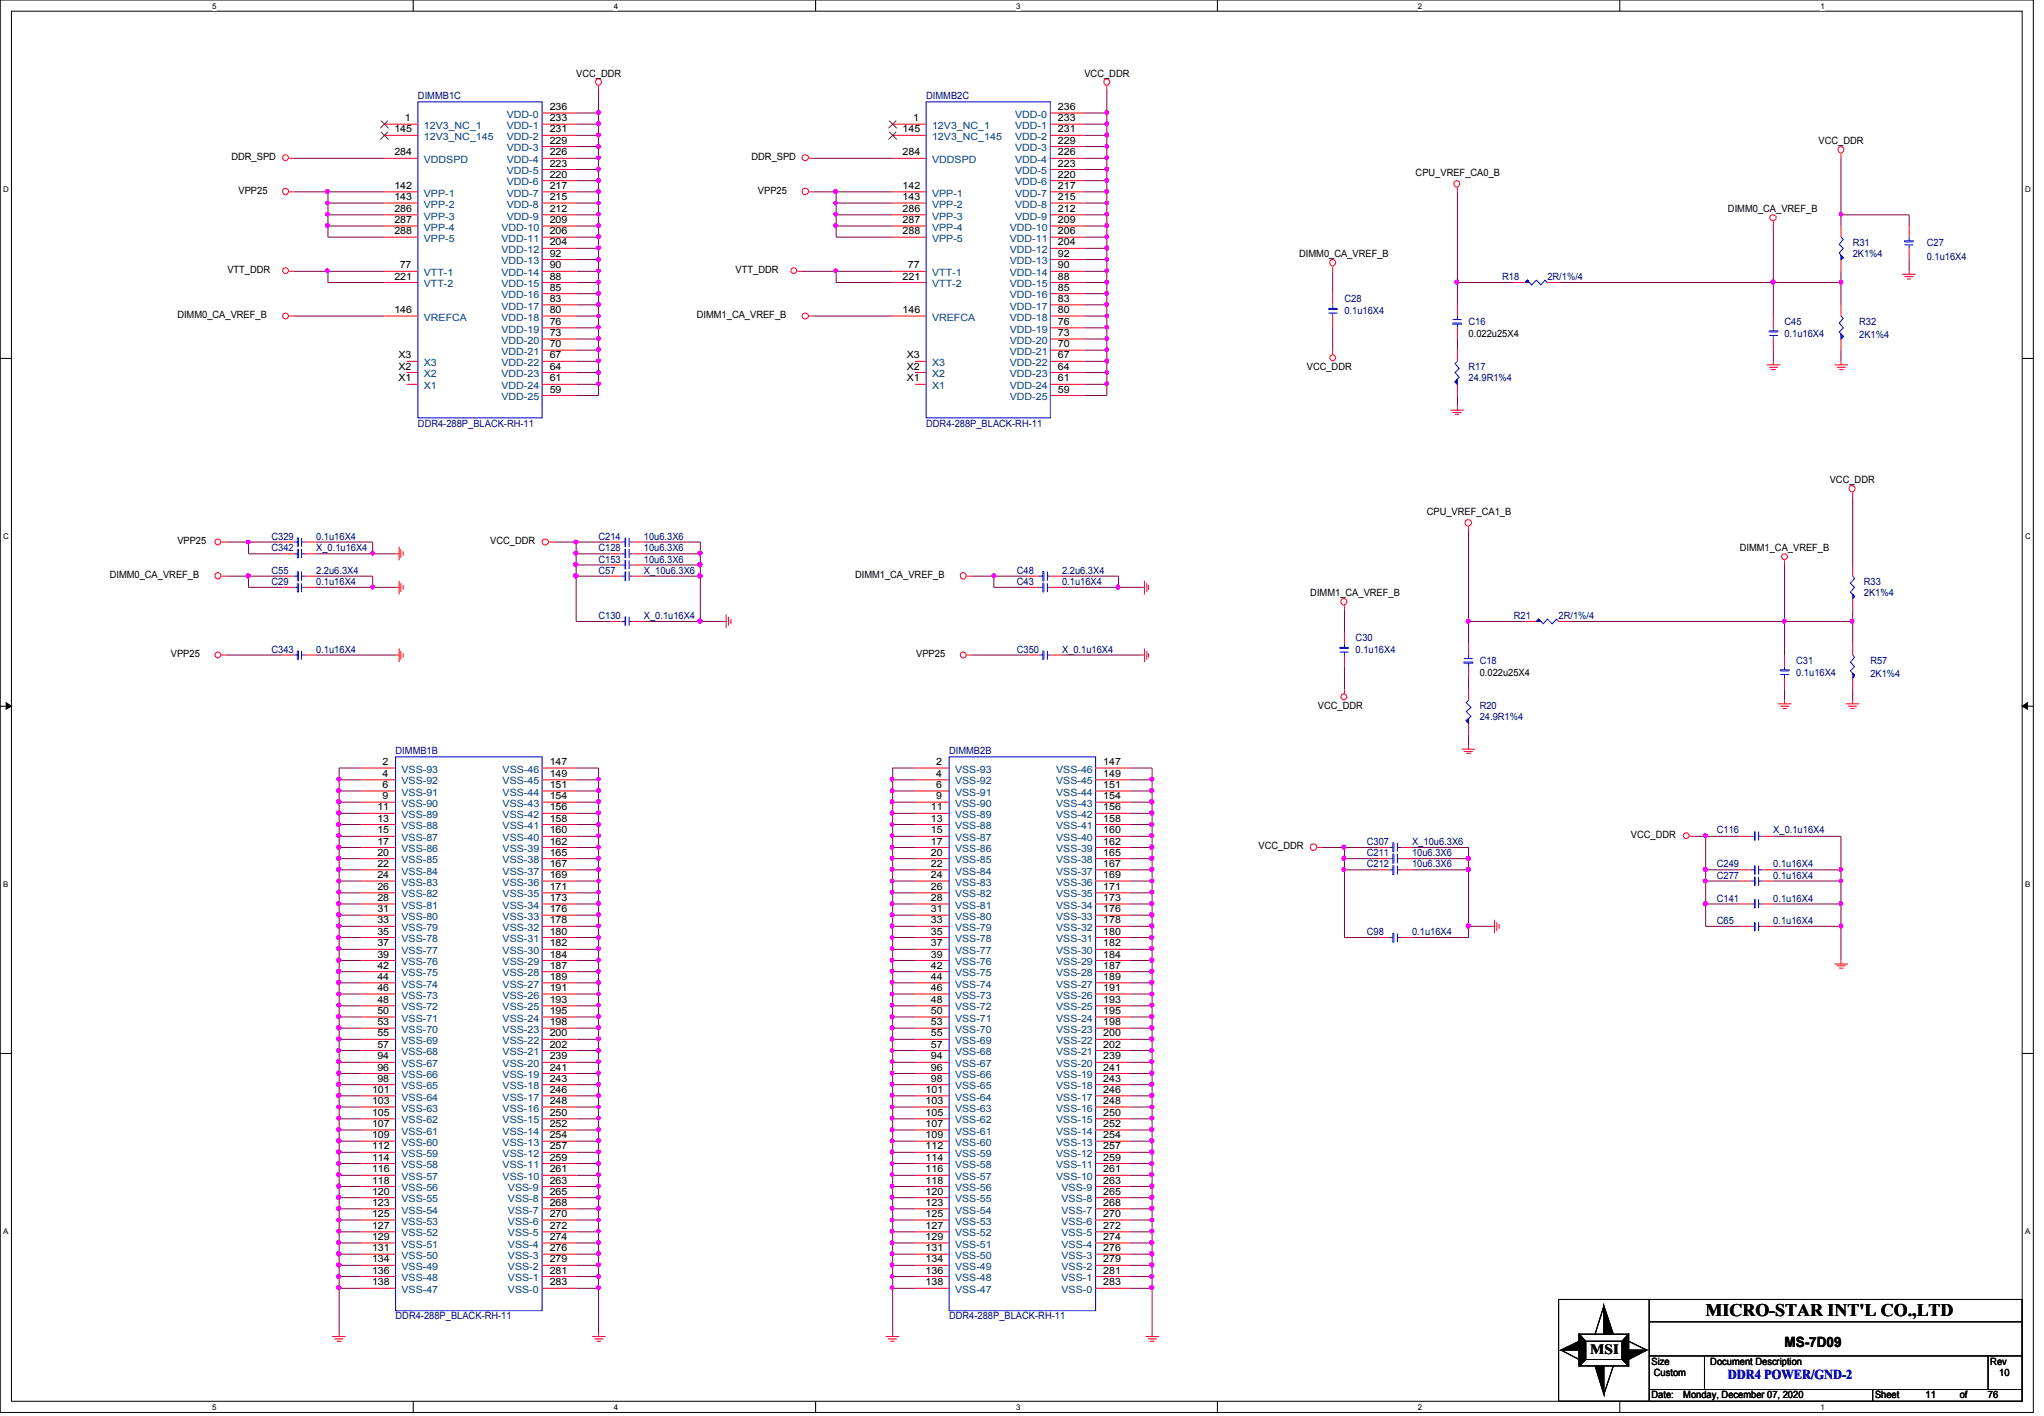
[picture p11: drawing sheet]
<svg xmlns="http://www.w3.org/2000/svg" width="294mm" height="204mm" viewBox="0 0 294 204" stroke-linecap="round" stroke-linejoin="round" font-family="sans-serif">
<defs><g id="words">
<text font-size="2.5" x="245.5" y="189.3">MICRO-STAR INT'L CO.,LTD</text>
<g font-size="2">
<text x="228.9" y="194.7">MSI</text>
<text x="256.8" y="193.7">MS-7D09</text>
</g>
<text font-size="1.9" fill="#00f" x="248.7" y="198.4">DDR4 POWER/GND-2</text>
<g font-size="1.4">
<text x="82.9" y="11">VCC_DDR</text>
<text x="156.1" y="11">VCC_DDR</text>
<text x="58.3" y="17.4">1</text>
<text x="79.1" y="15.8">236</text>
<text x="79.1" y="17.4">233</text>
<text x="131.4" y="17.4">1</text>
<text x="152.3" y="15.8">236</text>
<text x="152.3" y="17.4">233</text>
<text x="33.3" y="23">DDR_SPD</text>
<text x="56.8" y="19">145</text>
<text x="56.8" y="22.4">284</text>
<text x="79.1" y="19">231</text>
<text x="79.1" y="20.7">229</text>
<text x="79.1" y="22.4">226</text>
<text x="79.1" y="24">223</text>
<text x="108.2" y="23">DDR_SPD</text>
<text x="129.9" y="19">145</text>
<text x="129.9" y="22.4">284</text>
<text x="152.3" y="19">231</text>
<text x="152.3" y="20.7">229</text>
<text x="152.3" y="22.4">226</text>
<text x="152.3" y="24">223</text>
<text x="261.7" y="20.7">VCC_DDR</text>
<text x="34.3" y="27.9">VPP25</text>
<text x="56.8" y="28.8">143</text>
<text x="56.8" y="27.2">142</text>
<text x="79.1" y="25.6">220</text>
<text x="79.1" y="27.2">217</text>
<text x="79.1" y="28.8">215</text>
<text x="109.1" y="27.9">VPP25</text>
<text x="129.9" y="28.8">143</text>
<text x="129.9" y="27.2">142</text>
<text x="152.3" y="25.6">220</text>
<text x="152.3" y="27.2">217</text>
<text x="152.3" y="28.8">215</text>
<text x="203.7" y="25.3">CPU_VREF_CA0_B</text>
<text x="56.8" y="32.1">287</text>
<text x="56.8" y="30.5">286</text>
<text x="56.8" y="33.7">288</text>
<text x="79.1" y="30.5">212</text>
<text x="79.1" y="32.1">209</text>
<text x="79.1" y="33.7">206</text>
<text x="79.1" y="35.3">204</text>
<text x="129.9" y="32.1">287</text>
<text x="129.9" y="30.5">286</text>
<text x="129.9" y="33.7">288</text>
<text x="152.3" y="30.5">212</text>
<text x="152.3" y="32.1">209</text>
<text x="152.3" y="33.7">206</text>
<text x="152.3" y="35.3">204</text>
<text x="248.7" y="30.5">DIMM0_CA_VREF_B</text>
<text x="32.7" y="39.3">VTT_DDR</text>
<text x="56.8" y="40.2">221</text>
<text x="57.5" y="38.6">77</text>
<text x="79.1" y="36.9">92</text>
<text x="79.1" y="38.6">90</text>
<text x="79.1" y="40.2">88</text>
<text x="79.1" y="41.8">85</text>
<text x="105.9" y="39.3">VTT_DDR</text>
<text x="129.9" y="40.2">221</text>
<text x="130.7" y="38.6">77</text>
<text x="152.3" y="36.9">92</text>
<text x="152.3" y="38.6">90</text>
<text x="152.3" y="40.2">88</text>
<text x="152.3" y="41.8">85</text>
<text x="187" y="37">DIMM0_CA_VREF_B</text>
<text x="25.5" y="45.8">DIMM0_CA_VREF_B</text>
<text x="56.8" y="45">146</text>
<text x="79.1" y="43.4">83</text>
<text x="79.1" y="45">80</text>
<text x="79.1" y="46.7">76</text>
<text x="100.3" y="45.8">DIMM1_CA_VREF_B</text>
<text x="129.9" y="45">146</text>
<text x="152.3" y="43.4">83</text>
<text x="152.3" y="45">80</text>
<text x="152.3" y="46.7">76</text>
<text x="57.4" y="53.2">X2</text>
<text x="57.4" y="51.6">X3</text>
<text x="79.1" y="48.3">73</text>
<text x="79.1" y="50">70</text>
<text x="79.1" y="51.6">67</text>
<text x="79.1" y="53.2">64</text>
<text x="130.5" y="53.2">X2</text>
<text x="130.5" y="51.6">X3</text>
<text x="152.3" y="48.3">73</text>
<text x="152.3" y="50">70</text>
<text x="152.3" y="51.6">67</text>
<text x="152.3" y="53.2">64</text>
<text x="188.1" y="53.3">VCC_DDR</text>
<text x="211.4" y="48.4">0.022u25X4</text>
<text x="57.4" y="54.9">X1</text>
<text x="79.1" y="54.9">61</text>
<text x="79.1" y="56.5">59</text>
<text x="130.5" y="54.9">X1</text>
<text x="152.3" y="54.9">61</text>
<text x="152.3" y="56.5">59</text>
<text x="263.4" y="69.5">VCC_DDR</text>
<text x="205.4" y="74.1">CPU_VREF_CA1_B</text>
<text x="15.8" y="83.1">DIMM0_CA_VREF_B</text>
<text x="25.5" y="78.3">VPP25</text>
<text x="70.6" y="78.3">VCC_DDR</text>
<text x="123.1" y="83.1">DIMM1_CA_VREF_B</text>
<text x="250.4" y="79.2">DIMM1_CA_VREF_B</text>
<text x="188.6" y="85.8">DIMM1_CA_VREF_B</text>
<text x="24.6" y="94.6">VPP25</text>
<text x="131.9" y="94.6">VPP25</text>
<text x="213" y="97.2">0.022u25X4</text>
<text x="189.7" y="102">VCC_DDR</text>
<text x="55.1" y="113.4">6</text>
<text x="55.1" y="111.8">4</text>
<text x="55.1" y="110.1">2</text>
<text x="79.1" y="113.4">151</text>
<text x="79.1" y="111.8">149</text>
<text x="79.1" y="110.1">147</text>
<text x="134.7" y="113.4">6</text>
<text x="134.7" y="111.8">4</text>
<text x="134.7" y="110.1">2</text>
<text x="158.8" y="113.4">151</text>
<text x="158.8" y="111.8">149</text>
<text x="158.8" y="110.1">147</text>
<text x="54.3" y="119.9">15</text>
<text x="54.3" y="118.2">13</text>
<text x="54.3" y="116.6">11</text>
<text x="55.1" y="115">9</text>
<text x="79.1" y="119.9">160</text>
<text x="79.1" y="118.2">158</text>
<text x="79.1" y="116.6">156</text>
<text x="79.1" y="115">154</text>
<text x="134" y="119.9">15</text>
<text x="134" y="118.2">13</text>
<text x="134" y="116.6">11</text>
<text x="134.7" y="115">9</text>
<text x="158.8" y="119.9">160</text>
<text x="158.8" y="118.2">158</text>
<text x="158.8" y="116.6">156</text>
<text x="158.8" y="115">154</text>
<text x="54.3" y="124.7">22</text>
<text x="54.3" y="123.1">20</text>
<text x="54.3" y="121.5">17</text>
<text x="79.1" y="124.7">167</text>
<text x="79.1" y="123.1">165</text>
<text x="79.1" y="121.5">162</text>
<text x="134" y="124.7">22</text>
<text x="134" y="123.1">20</text>
<text x="134" y="121.5">17</text>
<text x="158.8" y="124.7">167</text>
<text x="158.8" y="123.1">165</text>
<text x="158.8" y="121.5">162</text>
<text x="181.1" y="122.2">VCC_DDR</text>
<text x="234.7" y="120.6">VCC_DDR</text>
<text x="54.3" y="131.2">31</text>
<text x="54.3" y="129.6">28</text>
<text x="54.3" y="128">26</text>
<text x="54.3" y="126.3">24</text>
<text x="79.1" y="131.2">176</text>
<text x="79.1" y="129.6">173</text>
<text x="79.1" y="128">171</text>
<text x="79.1" y="126.3">169</text>
<text x="134" y="131.2">31</text>
<text x="134" y="129.6">28</text>
<text x="134" y="128">26</text>
<text x="134" y="126.3">24</text>
<text x="158.8" y="131.2">176</text>
<text x="158.8" y="129.6">173</text>
<text x="158.8" y="128">171</text>
<text x="158.8" y="126.3">169</text>
<text x="54.3" y="137.8">39</text>
<text x="54.3" y="136.1">37</text>
<text x="54.3" y="134.5">35</text>
<text x="54.3" y="132.8">33</text>
<text x="79.1" y="137.8">184</text>
<text x="79.1" y="136.1">182</text>
<text x="79.1" y="134.5">180</text>
<text x="79.1" y="132.8">178</text>
<text x="134" y="137.8">39</text>
<text x="134" y="136.1">37</text>
<text x="134" y="134.5">35</text>
<text x="134" y="132.8">33</text>
<text x="158.8" y="137.8">184</text>
<text x="158.8" y="136.1">182</text>
<text x="158.8" y="134.5">180</text>
<text x="158.8" y="132.8">178</text>
<text x="54.3" y="141">44</text>
<text x="54.3" y="139.4">42</text>
<text x="54.3" y="142.6">46</text>
<text x="79.1" y="142.6">191</text>
<text x="79.1" y="141">189</text>
<text x="79.1" y="139.4">187</text>
<text x="134" y="141">44</text>
<text x="134" y="139.4">42</text>
<text x="134" y="142.6">46</text>
<text x="158.8" y="142.6">191</text>
<text x="158.8" y="141">189</text>
<text x="158.8" y="139.4">187</text>
<text x="54.3" y="149.1">55</text>
<text x="54.3" y="147.5">53</text>
<text x="54.3" y="145.9">50</text>
<text x="54.3" y="144.3">48</text>
<text x="79.1" y="149.1">200</text>
<text x="79.1" y="147.5">198</text>
<text x="79.1" y="145.9">195</text>
<text x="79.1" y="144.3">193</text>
<text x="134" y="149.1">55</text>
<text x="134" y="147.5">53</text>
<text x="134" y="145.9">50</text>
<text x="134" y="144.3">48</text>
<text x="158.8" y="149.1">200</text>
<text x="158.8" y="147.5">198</text>
<text x="158.8" y="145.9">195</text>
<text x="158.8" y="144.3">193</text>
<text x="54.3" y="155.6">98</text>
<text x="54.3" y="154">96</text>
<text x="54.3" y="152.4">94</text>
<text x="54.3" y="150.7">57</text>
<text x="79.1" y="155.6">243</text>
<text x="79.1" y="154">241</text>
<text x="79.1" y="152.4">239</text>
<text x="79.1" y="150.7">202</text>
<text x="134" y="155.6">98</text>
<text x="134" y="154">96</text>
<text x="134" y="152.4">94</text>
<text x="134" y="150.7">57</text>
<text x="158.8" y="155.6">243</text>
<text x="158.8" y="154">241</text>
<text x="158.8" y="152.4">239</text>
<text x="158.8" y="150.7">202</text>
<text x="53.5" y="160.5">105</text>
<text x="53.5" y="158.8">103</text>
<text x="53.5" y="157.2">101</text>
<text x="79.1" y="160.5">250</text>
<text x="79.1" y="158.8">248</text>
<text x="79.1" y="157.2">246</text>
<text x="133.2" y="160.5">105</text>
<text x="133.2" y="158.8">103</text>
<text x="133.2" y="157.2">101</text>
<text x="158.8" y="160.5">250</text>
<text x="158.8" y="158.8">248</text>
<text x="158.8" y="157.2">246</text>
<text x="53.5" y="167">114</text>
<text x="53.5" y="165.4">112</text>
<text x="53.5" y="163.7">109</text>
<text x="53.5" y="162.1">107</text>
<text x="79.1" y="167">259</text>
<text x="79.1" y="165.4">257</text>
<text x="79.1" y="163.7">254</text>
<text x="79.1" y="162.1">252</text>
<text x="133.2" y="167">114</text>
<text x="133.2" y="165.4">112</text>
<text x="133.2" y="163.7">109</text>
<text x="133.2" y="162.1">107</text>
<text x="158.8" y="167">259</text>
<text x="158.8" y="165.4">257</text>
<text x="158.8" y="163.7">254</text>
<text x="158.8" y="162.1">252</text>
<text x="53.5" y="173.5">123</text>
<text x="53.5" y="171.9">120</text>
<text x="53.5" y="170.3">118</text>
<text x="53.5" y="168.7">116</text>
<text x="79.1" y="173.5">268</text>
<text x="79.1" y="171.9">265</text>
<text x="79.1" y="170.3">263</text>
<text x="79.1" y="168.7">261</text>
<text x="133.2" y="173.5">123</text>
<text x="133.2" y="171.9">120</text>
<text x="133.2" y="170.3">118</text>
<text x="133.2" y="168.7">116</text>
<text x="158.8" y="173.5">268</text>
<text x="158.8" y="171.9">265</text>
<text x="158.8" y="170.3">263</text>
<text x="158.8" y="168.7">261</text>
<text x="53.5" y="178.4">129</text>
<text x="53.5" y="176.8">127</text>
<text x="53.5" y="175.1">125</text>
<text x="79.1" y="178.4">274</text>
<text x="79.1" y="176.8">272</text>
<text x="79.1" y="175.1">270</text>
<text x="133.2" y="178.4">129</text>
<text x="133.2" y="176.8">127</text>
<text x="133.2" y="175.1">125</text>
<text x="158.8" y="178.4">274</text>
<text x="158.8" y="176.8">272</text>
<text x="158.8" y="175.1">270</text>
<text x="53.5" y="184.9">138</text>
<text x="53.5" y="183.2">136</text>
<text x="53.5" y="181.6">134</text>
<text x="53.5" y="180">131</text>
<text x="79.1" y="184.9">283</text>
<text x="79.1" y="183.2">281</text>
<text x="79.1" y="181.6">279</text>
<text x="79.1" y="180">276</text>
<text x="133.2" y="184.9">138</text>
<text x="133.2" y="183.2">136</text>
<text x="133.2" y="181.6">134</text>
<text x="133.2" y="180">131</text>
<text x="158.8" y="184.9">283</text>
<text x="158.8" y="183.2">281</text>
<text x="158.8" y="181.6">279</text>
<text x="158.8" y="180">276</text>
<text x="237.7" y="196.3">Size</text>
<text x="238" y="198">Custom</text>
<text x="246.2" y="196.3">Document Description</text>
<text x="286.5" y="196.3">Rev</text>
<text x="287.7" y="198">10</text>
<text x="237.7" y="201.2">Date:</text>
<text x="242.3" y="201.2">Monday, December 07, 2020</text>
<text x="269.9" y="201.2">Sheet</text>
<text x="277.2" y="201.2">11</text>
<text x="282.1" y="201.2">of</text>
<text x="286.1" y="201.2">76</text>
</g>
<g font-size="1.4" fill="#000080">
<text x="60.2" y="14.2">DIMMB1C</text>
<text x="133.3" y="14.2">DIMMB2C</text>
<text x="266.7" y="35.4">R31</text>
<text x="277.3" y="35.4">C27</text>
<text x="216.2" y="40.3">R18</text>
<text x="222.7" y="40.3">2R/1%/4</text>
<text x="266.7" y="37">2K1%4</text>
<text x="277.3" y="37.3">0.1u16X4</text>
<text x="193.5" y="43.5">C28</text>
<text x="193.5" y="45.1">0.1u16X4</text>
<text x="211.4" y="46.7">C16</text>
<text x="256.8" y="46.7">C45</text>
<text x="267.6" y="46.7">R32</text>
<text x="211.4" y="53.3">R17</text>
<text x="256.8" y="48.4">0.1u16X4</text>
<text x="267.6" y="48.7">2K1%4</text>
<text x="211.4" y="54.9">24.9R1%4</text>
<text x="60.2" y="61.4">DDR4-288P_BLACK-RH-11</text>
<text x="133.3" y="61.4">DDR4-288P_BLACK-RH-11</text>
<text x="39.1" y="77.6">C329</text>
<text x="45.5" y="77.6">0.1u16X4</text>
<text x="86.1" y="77.6">C214</text>
<text x="92.7" y="77.6">10u6.3X6</text>
<text x="39.1" y="82.5">C55</text>
<text x="39.1" y="79.2">C342</text>
<text x="45.5" y="82.5">2.2u6.3X4</text>
<text x="45.5" y="79.2">X_0.1u16X4</text>
<text x="86.1" y="82.5">C57</text>
<text x="86.1" y="79.2">C128</text>
<text x="86.1" y="80.9">C153</text>
<text x="92.7" y="82.5">X_10u6.3X6</text>
<text x="92.7" y="79.2">10u6.3X6</text>
<text x="92.7" y="80.9">10u6.3X6</text>
<text x="146.3" y="82.5">C48</text>
<text x="152.9" y="82.5">2.2u6.3X4</text>
<text x="39.1" y="84.2">C29</text>
<text x="45.5" y="84.2">0.1u16X4</text>
<text x="86.1" y="89.1">C130</text>
<text x="92.7" y="89.1">X_0.1u16X4</text>
<text x="146.3" y="84.2">C43</text>
<text x="152.9" y="84.2">0.1u16X4</text>
<text x="217.9" y="89.1">R21</text>
<text x="224.3" y="89.1">2R/1%/4</text>
<text x="268.3" y="84.2">R33</text>
<text x="268.3" y="85.8">2K1%4</text>
<text x="39.1" y="93.9">C343</text>
<text x="45.5" y="93.9">0.1u16X4</text>
<text x="146.3" y="93.9">C350</text>
<text x="152.9" y="93.9">X_0.1u16X4</text>
<text x="195.1" y="92.3">C30</text>
<text x="195.1" y="93.9">0.1u16X4</text>
<text x="213" y="95.5">C18</text>
<text x="258.5" y="95.5">C31</text>
<text x="269.2" y="95.5">R57</text>
<text x="258.5" y="97.2">0.1u16X4</text>
<text x="269.2" y="97.5">2K1%4</text>
<text x="213" y="102">R20</text>
<text x="213" y="103.6">24.9R1%4</text>
<text x="56.9" y="108.5">DIMMB1B</text>
<text x="136.6" y="108.5">DIMMB2B</text>
<text x="247.1" y="119.9">C116</text>
<text x="255.2" y="119.9">X_0.1u16X4</text>
<text x="196.7" y="124.8">C212</text>
<text x="196.7" y="123.2">C211</text>
<text x="196.7" y="121.6">C307</text>
<text x="203.2" y="124.8">10u6.3X6</text>
<text x="203.2" y="123.2">10u6.3X6</text>
<text x="203.2" y="121.6">X_10u6.3X6</text>
<text x="247.1" y="124.8">C249</text>
<text x="255.2" y="124.8">0.1u16X4</text>
<text x="247.1" y="126.4">C277</text>
<text x="247.1" y="129.7">C141</text>
<text x="255.2" y="126.4">0.1u16X4</text>
<text x="255.2" y="129.7">0.1u16X4</text>
<text x="196.7" y="134.5">C98</text>
<text x="203.2" y="134.5">0.1u16X4</text>
<text x="247.1" y="132.9">C65</text>
<text x="255.2" y="132.9">0.1u16X4</text>
<text x="56.9" y="189.8">DDR4-288P_BLACK-RH-11</text>
<text x="136.6" y="189.8">DDR4-288P_BLACK-RH-11</text>
</g>
<g font-size="1.4" fill="#004080">
<text x="72.9" y="16.9">VDD-0</text>
<text x="146.1" y="16.9">VDD-0</text>
<text x="61" y="18.5">12V3_NC_1</text>
<text x="61" y="20.2">12V3_NC_145</text>
<text x="61" y="23.5">VDDSPD</text>
<text x="72.9" y="18.5">VDD-1</text>
<text x="72.9" y="20.2">VDD-2</text>
<text x="72.9" y="21.8">VDD-3</text>
<text x="72.9" y="23.5">VDD-4</text>
<text x="134.2" y="18.5">12V3_NC_1</text>
<text x="134.2" y="20.2">12V3_NC_145</text>
<text x="134.2" y="23.5">VDDSPD</text>
<text x="146.1" y="18.5">VDD-1</text>
<text x="146.1" y="20.2">VDD-2</text>
<text x="146.1" y="21.8">VDD-3</text>
<text x="146.1" y="23.5">VDD-4</text>
<text x="61" y="29.9">VPP-2</text>
<text x="61" y="28.3">VPP-1</text>
<text x="72.9" y="25.1">VDD-5</text>
<text x="72.9" y="26.7">VDD-6</text>
<text x="72.9" y="28.3">VDD-7</text>
<text x="72.9" y="29.9">VDD-8</text>
<text x="134.2" y="29.9">VPP-2</text>
<text x="134.2" y="28.3">VPP-1</text>
<text x="146.1" y="25.1">VDD-5</text>
<text x="146.1" y="26.7">VDD-6</text>
<text x="146.1" y="28.3">VDD-7</text>
<text x="146.1" y="29.9">VDD-8</text>
<text x="61" y="33.2">VPP-4</text>
<text x="61" y="31.6">VPP-3</text>
<text x="61" y="34.8">VPP-5</text>
<text x="72.2" y="33.2">VDD-10</text>
<text x="72.2" y="34.8">VDD-11</text>
<text x="72.9" y="31.6">VDD-9</text>
<text x="134.2" y="33.2">VPP-4</text>
<text x="134.2" y="31.6">VPP-3</text>
<text x="134.2" y="34.8">VPP-5</text>
<text x="145.3" y="33.2">VDD-10</text>
<text x="145.3" y="34.8">VDD-11</text>
<text x="146.1" y="31.6">VDD-9</text>
<text x="61" y="41.3">VTT-2</text>
<text x="61" y="39.7">VTT-1</text>
<text x="72.2" y="36.4">VDD-12</text>
<text x="72.2" y="38">VDD-13</text>
<text x="72.2" y="39.7">VDD-14</text>
<text x="72.2" y="41.3">VDD-15</text>
<text x="134.2" y="41.3">VTT-2</text>
<text x="134.2" y="39.7">VTT-1</text>
<text x="145.3" y="36.4">VDD-12</text>
<text x="145.3" y="38">VDD-13</text>
<text x="145.3" y="39.7">VDD-14</text>
<text x="145.3" y="41.3">VDD-15</text>
<text x="61" y="46.1">VREFCA</text>
<text x="72.2" y="42.9">VDD-16</text>
<text x="72.2" y="44.5">VDD-17</text>
<text x="72.2" y="46.1">VDD-18</text>
<text x="72.2" y="47.8">VDD-19</text>
<text x="134.2" y="46.1">VREFCA</text>
<text x="145.3" y="42.9">VDD-16</text>
<text x="145.3" y="44.5">VDD-17</text>
<text x="145.3" y="46.1">VDD-18</text>
<text x="145.3" y="47.8">VDD-19</text>
<text x="61" y="52.7">X3</text>
<text x="72.2" y="49.4">VDD-20</text>
<text x="72.2" y="51.1">VDD-21</text>
<text x="72.2" y="52.7">VDD-22</text>
<text x="134.2" y="52.7">X3</text>
<text x="145.3" y="49.4">VDD-20</text>
<text x="145.3" y="51.1">VDD-21</text>
<text x="145.3" y="52.7">VDD-22</text>
<text x="61" y="56">X1</text>
<text x="61" y="54.3">X2</text>
<text x="72.2" y="54.3">VDD-23</text>
<text x="72.2" y="56">VDD-24</text>
<text x="72.2" y="57.6">VDD-25</text>
<text x="134.2" y="56">X1</text>
<text x="134.2" y="54.3">X2</text>
<text x="145.3" y="54.3">VDD-23</text>
<text x="145.3" y="56">VDD-24</text>
<text x="145.3" y="57.6">VDD-25</text>
<text x="57.8" y="112.9">VSS-92</text>
<text x="57.8" y="111.2">VSS-93</text>
<text x="72.3" y="112.9">VSS-45</text>
<text x="72.3" y="111.2">VSS-46</text>
<text x="137.5" y="112.9">VSS-92</text>
<text x="137.5" y="111.2">VSS-93</text>
<text x="152" y="112.9">VSS-45</text>
<text x="152" y="111.2">VSS-46</text>
<text x="57.8" y="119.3">VSS-88</text>
<text x="57.8" y="117.7">VSS-89</text>
<text x="57.8" y="116.1">VSS-90</text>
<text x="57.8" y="114.5">VSS-91</text>
<text x="72.3" y="119.3">VSS-41</text>
<text x="72.3" y="117.7">VSS-42</text>
<text x="72.3" y="116.1">VSS-43</text>
<text x="72.3" y="114.5">VSS-44</text>
<text x="137.5" y="119.3">VSS-88</text>
<text x="137.5" y="117.7">VSS-89</text>
<text x="137.5" y="116.1">VSS-90</text>
<text x="137.5" y="114.5">VSS-91</text>
<text x="152" y="119.3">VSS-41</text>
<text x="152" y="117.7">VSS-42</text>
<text x="152" y="116.1">VSS-43</text>
<text x="152" y="114.5">VSS-44</text>
<text x="57.8" y="125.8">VSS-84</text>
<text x="57.8" y="124.2">VSS-85</text>
<text x="57.8" y="122.6">VSS-86</text>
<text x="57.8" y="121">VSS-87</text>
<text x="72.3" y="125.8">VSS-37</text>
<text x="72.3" y="124.2">VSS-38</text>
<text x="72.3" y="122.6">VSS-39</text>
<text x="72.3" y="121">VSS-40</text>
<text x="137.5" y="125.8">VSS-84</text>
<text x="137.5" y="124.2">VSS-85</text>
<text x="137.5" y="122.6">VSS-86</text>
<text x="137.5" y="121">VSS-87</text>
<text x="152" y="125.8">VSS-37</text>
<text x="152" y="124.2">VSS-38</text>
<text x="152" y="122.6">VSS-39</text>
<text x="152" y="121">VSS-40</text>
<text x="57.8" y="130.7">VSS-81</text>
<text x="57.8" y="129.1">VSS-82</text>
<text x="57.8" y="127.4">VSS-83</text>
<text x="72.3" y="130.7">VSS-34</text>
<text x="72.3" y="129.1">VSS-35</text>
<text x="72.3" y="127.4">VSS-36</text>
<text x="137.5" y="130.7">VSS-81</text>
<text x="137.5" y="129.1">VSS-82</text>
<text x="137.5" y="127.4">VSS-83</text>
<text x="152" y="130.7">VSS-34</text>
<text x="152" y="129.1">VSS-35</text>
<text x="152" y="127.4">VSS-36</text>
<text x="57.8" y="137.2">VSS-77</text>
<text x="57.8" y="135.6">VSS-78</text>
<text x="57.8" y="133.9">VSS-79</text>
<text x="57.8" y="132.3">VSS-80</text>
<text x="72.3" y="137.2">VSS-30</text>
<text x="72.3" y="135.6">VSS-31</text>
<text x="72.3" y="133.9">VSS-32</text>
<text x="72.3" y="132.3">VSS-33</text>
<text x="137.5" y="137.2">VSS-77</text>
<text x="137.5" y="135.6">VSS-78</text>
<text x="137.5" y="133.9">VSS-79</text>
<text x="137.5" y="132.3">VSS-80</text>
<text x="152" y="137.2">VSS-30</text>
<text x="152" y="135.6">VSS-31</text>
<text x="152" y="133.9">VSS-32</text>
<text x="152" y="132.3">VSS-33</text>
<text x="57.8" y="142.1">VSS-74</text>
<text x="57.8" y="140.5">VSS-75</text>
<text x="57.8" y="138.9">VSS-76</text>
<text x="57.8" y="143.7">VSS-73</text>
<text x="72.3" y="143.7">VSS-26</text>
<text x="72.3" y="142.1">VSS-27</text>
<text x="72.3" y="140.5">VSS-28</text>
<text x="72.3" y="138.9">VSS-29</text>
<text x="137.5" y="142.1">VSS-74</text>
<text x="137.5" y="140.5">VSS-75</text>
<text x="137.5" y="138.9">VSS-76</text>
<text x="137.5" y="143.7">VSS-73</text>
<text x="152" y="143.7">VSS-26</text>
<text x="152" y="142.1">VSS-27</text>
<text x="152" y="140.5">VSS-28</text>
<text x="152" y="138.9">VSS-29</text>
<text x="57.8" y="148.6">VSS-70</text>
<text x="57.8" y="147">VSS-71</text>
<text x="57.8" y="145.4">VSS-72</text>
<text x="72.3" y="148.6">VSS-23</text>
<text x="72.3" y="147">VSS-24</text>
<text x="72.3" y="145.4">VSS-25</text>
<text x="137.5" y="148.6">VSS-70</text>
<text x="137.5" y="147">VSS-71</text>
<text x="137.5" y="145.4">VSS-72</text>
<text x="152" y="148.6">VSS-23</text>
<text x="152" y="147">VSS-24</text>
<text x="152" y="145.4">VSS-25</text>
<text x="57.8" y="155.1">VSS-66</text>
<text x="57.8" y="153.5">VSS-67</text>
<text x="57.8" y="151.8">VSS-68</text>
<text x="57.8" y="150.2">VSS-69</text>
<text x="72.3" y="155.1">VSS-19</text>
<text x="72.3" y="153.5">VSS-20</text>
<text x="72.3" y="151.8">VSS-21</text>
<text x="72.3" y="150.2">VSS-22</text>
<text x="137.5" y="155.1">VSS-66</text>
<text x="137.5" y="153.5">VSS-67</text>
<text x="137.5" y="151.8">VSS-68</text>
<text x="137.5" y="150.2">VSS-69</text>
<text x="152" y="155.1">VSS-19</text>
<text x="152" y="153.5">VSS-20</text>
<text x="152" y="151.8">VSS-21</text>
<text x="152" y="150.2">VSS-22</text>
<text x="57.8" y="161.6">VSS-62</text>
<text x="57.8" y="159.9">VSS-63</text>
<text x="57.8" y="158.3">VSS-64</text>
<text x="57.8" y="156.7">VSS-65</text>
<text x="72.3" y="161.6">VSS-15</text>
<text x="72.3" y="159.9">VSS-16</text>
<text x="72.3" y="158.3">VSS-17</text>
<text x="72.3" y="156.7">VSS-18</text>
<text x="137.5" y="161.6">VSS-62</text>
<text x="137.5" y="159.9">VSS-63</text>
<text x="137.5" y="158.3">VSS-64</text>
<text x="137.5" y="156.7">VSS-65</text>
<text x="152" y="161.6">VSS-15</text>
<text x="152" y="159.9">VSS-16</text>
<text x="152" y="158.3">VSS-17</text>
<text x="152" y="156.7">VSS-18</text>
<text x="57.8" y="166.5">VSS-59</text>
<text x="57.8" y="164.8">VSS-60</text>
<text x="57.8" y="163.2">VSS-61</text>
<text x="72.3" y="166.5">VSS-12</text>
<text x="72.3" y="164.8">VSS-13</text>
<text x="72.3" y="163.2">VSS-14</text>
<text x="137.5" y="166.5">VSS-59</text>
<text x="137.5" y="164.8">VSS-60</text>
<text x="137.5" y="163.2">VSS-61</text>
<text x="152" y="166.5">VSS-12</text>
<text x="152" y="164.8">VSS-13</text>
<text x="152" y="163.2">VSS-14</text>
<text x="57.8" y="173">VSS-55</text>
<text x="57.8" y="171.4">VSS-56</text>
<text x="57.8" y="169.8">VSS-57</text>
<text x="57.8" y="168.1">VSS-58</text>
<text x="72.3" y="169.8">VSS-10</text>
<text x="72.3" y="168.1">VSS-11</text>
<text x="73.1" y="173">VSS-8</text>
<text x="73.1" y="171.4">VSS-9</text>
<text x="137.5" y="173">VSS-55</text>
<text x="137.5" y="171.4">VSS-56</text>
<text x="137.5" y="169.8">VSS-57</text>
<text x="137.5" y="168.1">VSS-58</text>
<text x="152" y="169.8">VSS-10</text>
<text x="152" y="168.1">VSS-11</text>
<text x="152.8" y="173">VSS-8</text>
<text x="152.8" y="171.4">VSS-9</text>
<text x="57.8" y="179.5">VSS-51</text>
<text x="57.8" y="177.9">VSS-52</text>
<text x="57.8" y="176.2">VSS-53</text>
<text x="57.8" y="174.6">VSS-54</text>
<text x="73.1" y="179.5">VSS-4</text>
<text x="73.1" y="177.9">VSS-5</text>
<text x="73.1" y="176.2">VSS-6</text>
<text x="73.1" y="174.6">VSS-7</text>
<text x="137.5" y="179.5">VSS-51</text>
<text x="137.5" y="177.9">VSS-52</text>
<text x="137.5" y="176.2">VSS-53</text>
<text x="137.5" y="174.6">VSS-54</text>
<text x="152.8" y="179.5">VSS-4</text>
<text x="152.8" y="177.9">VSS-5</text>
<text x="152.8" y="176.2">VSS-6</text>
<text x="152.8" y="174.6">VSS-7</text>
<text x="57.8" y="184.3">VSS-48</text>
<text x="57.8" y="182.7">VSS-49</text>
<text x="57.8" y="181.1">VSS-50</text>
<text x="73.1" y="184.3">VSS-1</text>
<text x="73.1" y="182.7">VSS-2</text>
<text x="73.1" y="181.1">VSS-3</text>
<text x="137.5" y="184.3">VSS-48</text>
<text x="137.5" y="182.7">VSS-49</text>
<text x="137.5" y="181.1">VSS-50</text>
<text x="152.8" y="184.3">VSS-1</text>
<text x="152.8" y="182.7">VSS-2</text>
<text x="152.8" y="181.1">VSS-3</text>
<text x="57.8" y="186">VSS-47</text>
<text x="73.1" y="186">VSS-0</text>
<text x="137.5" y="186">VSS-47</text>
<text x="152.8" y="186">VSS-0</text>
</g>
<g font-size="1.1">
<text x="30.5" y="1.3">5</text>
<text x="88.3" y="1.3">4</text>
<text x="146.3" y="1.3">3</text>
<text x="204.1" y="1.3">2</text>
<text x="262" y="1.3">1</text>
<text x=".5" y="27.6">D</text>
<text x="291.5" y="27.6">D</text>
<text x=".5" y="77.6">C</text>
<text x="291.5" y="77.6">C</text>
<text x=".5" y="127.6">B</text>
<text x="291.5" y="127.6">B</text>
<text x=".5" y="177.5">A</text>
<text x="291.5" y="177.5">A</text>
<text x="30.5" y="202.9">5</text>
<text x="88.3" y="202.9">4</text>
<text x="146.3" y="202.9">3</text>
<text x="204.1" y="202.9">2</text>
<text x="262" y="202.9">1</text>
</g>
</g></defs>
<path d="M0 0h292.7v203.2h-292.7zM1.6 1.6h289.4v200h-289.4z" fill="none" stroke="#000" stroke-width=".14"/>
<g fill="#fff">
<path d="M30.5 .3h.6v1.2h-.6z"/>
<path d="M30.5 201.9h.6v1.2h-.6z"/>
</g>
<path d="M59.5 0v1.6M59.5 201.6v1.6" fill="none" stroke="#000" stroke-width=".14"/>
<g fill="#fff">
<path d="M88.3 .3h.6v1.2h-.6z"/>
<path d="M88.3 201.9h.6v1.2h-.6z"/>
</g>
<path d="M117.4 0v1.6M117.4 201.6v1.6" fill="none" stroke="#000" stroke-width=".14"/>
<g fill="#fff">
<path d="M146.3 .3h.6v1.2h-.6z"/>
<path d="M146.3 201.9h.6v1.2h-.6z"/>
</g>
<path d="M175.2 0v1.6M175.2 201.6v1.6" fill="none" stroke="#000" stroke-width=".14"/>
<g fill="#fff">
<path d="M204.1 .3h.6v1.2h-.6z"/>
<path d="M204.1 201.9h.6v1.2h-.6z"/>
</g>
<path d="M233.1 0v1.6M233.1 201.6v1.6" fill="none" stroke="#000" stroke-width=".14"/>
<g fill="#fff">
<path d="M262 .3h.6v1.2h-.6z"/>
<path d="M262 201.9h.6v1.2h-.6z"/>
<path d="M.5 26.6h.7v1.3h-.7z"/>
<path d="M291.5 26.6h.7v1.3h-.7z"/>
<path d="M.5 76.5h.7v1.3h-.7z"/>
<path d="M291.5 76.5h.7v1.3h-.7z"/>
</g>
<path d="M0 51.6h1.6M291 51.6h1.7" fill="none" stroke="#000" stroke-width=".14"/>
<g fill="#fff">
<path d="M.5 126.6h.6v1.2h-.6z"/>
<path d="M291.5 126.6h.6v1.2h-.6z"/>
</g>
<path d="M0 101.6h1.6M.9 101.1l.7 .5-.7 .4zM291 101.6h1.7M291 101.6l.8-.5v.9z" fill="none" stroke="#000" stroke-width=".14"/>
<path d="M.9 101.1l.7 .5-.7 .4zM291 101.6l.8-.5v.9z" fill="#000"/>
<g fill="#fff">
<path d="M.5 176.5h.6v1.3h-.6z"/>
<path d="M291.5 176.5h.6v1.3h-.6z"/>
</g>
<g fill="none" stroke="#000" stroke-width=".14">
<path d="M0 151.6h1.6M291 151.6h1.7M224.3 186.9h66.7v14.7h-66.7zM224.7 194.2l2.6-1.2v1.2zM224.7 194.2l2.6 1.4M227.3 191.9l.9 1.1v2.6l-.9 .9zM227.3 191.9l.9 1.1M227.3 191.9h7.1v4.6h-7.1zM228.2 195.6l-.9 .9M228.2 193h5.3v2.6h-5.3zM229.6 196.5h1.2v4.1zM230.8 187.9l1.4 4h-1.4z"/>
<path d="M230.8 187.9l-1.2 4M232.2 196.5l-1.4 4.1M233.5 195.6l.9 .9M234.4 193l2.6 1.2M234.4 194.2h2.6l-2.6 1.4zM234.4 191.9v4.6l-.9-.9v-2.6zM234.4 191.9l-.9 1.1M237.4 199.9h53.6M237.4 195.1h53.6M237.4 190.2h53.6M237.4 186.9v14.7M245.3 195.1v4.8"/>
<path d="M269.5 199.9v1.7M286.1 195.1v4.8"/>
</g>
<g fill="none" stroke="#f00" stroke-width=".14">
<path d="M86.1 12.4v.6M159.3 12.4v.6M41.6 27.6h.7M41.6 22.8h.7M41.6 39h.7M114.8 39h.6M116.5 22.8h.6M116.5 27.6h.6M191.8 38.4v.6M209.8 27v.6M255.2 31.8v.7M265 22.1v.7"/>
<path d="M273.8 39.5h1.9M274.1 39.8h1.3M274.8 39v.5M41.6 45.5h.7M116.5 45.5h.6M191.8 50.4v.7M208.7 59h2M209.1 59.4h1.3M209.4 59.6h.6M209.8 58.5v.5M254.3 52.5h1.9M254.6 52.8h1.3"/>
<path d="M254.9 53.2h.7M255.2 52v.5M264 52.5h2M264.4 52.8h1.2M264.7 53.2h.6M265 52v.5M274.4 40.1h.6M31.9 78h.7M56.9 79.7h.5M57.4 78.7v1.9M57.7 79v1.3M58 79.3v.6"/>
<path d="M79 78h.7M211.4 75.8v.6M266.7 70.9v.6M31.9 82.9h.7M31.9 94.2h.7M56.9 84.5h.5M56.9 94.2h.5M57.4 83.6v1.9M57.4 93.3v2M57.7 83.9v1.3M57.7 93.6v1.3M58 84.2v.6"/>
<path d="M58 94v.6M104.1 89.4h.4M104.5 88.4v1.9M104.9 88.7v1.3M105.2 89.1v.6M139.1 82.9h.7M139.1 94.2h.7M164.2 84.5h.5M164.2 94.2h.5M164.7 83.6v1.9M164.7 93.3v2M165.1 83.9v1.3"/>
<path d="M165.1 93.6v1.3M165.3 84.2v.6M165.3 94v.6M193.5 87.1v.7M193.5 99.1v.7M256.8 80.6v.7M210.4 107.8h1.9M210.7 108.1h1.3M211 108.4h.7M211.4 107.3v.5M255.9 101.3h2M256.2 101.6h1.3"/>
<path d="M256.6 101.9h.6M256.8 100.8v.5M265.6 101.3h2M266 101.6h1.3M266.3 101.9h.6M266.7 100.8v.5M189.6 121.9h.6M214.6 133.3h.5M215.1 132.3v2M215.4 132.7v1.2M215.8 132.9v.7M243.2 120.3h.7"/>
<path d="M264 138.7h2M264.4 138.9h1.2M264.7 139.3h.6M265 138.2v.5M47.8 192.3h1.9M48.1 192.6h1.3M48.5 193h.6M48.8 191.8v.5M85.2 192.3h2M85.6 192.6h1.2M85.9 193h.6M86.1 191.8v.5"/>
<path d="M127.5 192.3h1.9M127.8 192.6h1.3M128.1 193h.6M128.5 191.8v.5M164.9 192.3h1.9M165.2 192.6h1.3M165.5 193h.7M165.8 191.8v.5"/>
<circle cx="86.1" cy="11.8" r=".45"/>
<circle cx="159.3" cy="11.8" r=".45"/>
<circle cx="41.1" cy="27.5" r=".45"/>
<circle cx="41.1" cy="22.7" r=".42"/>
<circle cx="41.1" cy="38.9" r=".42"/>
<circle cx="114.3" cy="38.9" r=".42"/>
<circle cx="115.9" cy="27.5" r=".48"/>
<circle cx="115.9" cy="22.7" r=".45"/>
<circle cx="191.8" cy="37.8" r=".45"/>
<circle cx="209.7" cy="26.4" r=".45"/>
<circle cx="255.2" cy="31.3" r=".45"/>
<circle cx="264.9" cy="21.5" r=".45"/>
<circle cx="41.1" cy="45.5" r=".42"/>
<circle cx="115.9" cy="45.5" r=".45"/>
<circle cx="191.8" cy="51.5" r=".42"/>
<circle cx="31.4" cy="78" r=".42"/>
<circle cx="78.5" cy="78" r=".45"/>
<circle cx="211.3" cy="75.2" r=".48"/>
<circle cx="266.6" cy="70.3" r=".45"/>
<circle cx="31.3" cy="82.8" r=".45"/>
<circle cx="31.4" cy="94.2" r=".42"/>
<circle cx="138.6" cy="82.8" r=".45"/>
<circle cx="138.6" cy="94.2" r=".42"/>
<circle cx="193.4" cy="86.6" r=".45"/>
<circle cx="256.8" cy="80.1" r=".42"/>
<circle cx="193.4" cy="100.2" r=".42"/>
<circle cx="189.1" cy="121.9" r=".48"/>
<circle cx="242.7" cy="120.2" r=".42"/>
</g>
<g fill="#000">
<path d="M224.7 194.2l2.6-1.2v1.2zM230.8 187.9l1.4 4h-1.4zM234.4 194.2h2.6l-2.6 1.4zM229.6 196.5h1.2v4.1z"/>
<path d="M227.3 191.9l.9 1.1v2.6l-.9 .9z" fill-rule="evenodd"/>
<path d="M227.3 191.9l.9 1.1v2.6l-.9 .9z" fill-rule="evenodd"/>
<path d="M227.3 191.9l.9 1.1v2.6l-.9 .9z" fill-rule="evenodd"/>
<path d="M234.4 191.9v4.6l-.9-.9v-2.6z" fill-rule="evenodd"/>
<path d="M234.4 191.9v4.6l-.9-.9v-2.6z" fill-rule="evenodd"/>
<path d="M234.4 191.9v4.6l-.9-.9v-2.6z" fill-rule="evenodd"/>
</g>
<path d="M266.7 82.9l.2 .3-.6 .7 .6 .6-.6 .7 .6 .7-.2 .2" fill="none" stroke="#00f" stroke-width=".14"/>
<path d="M266.7 85.5l.2 .4-.2 .2v-.6l.2 .4z" fill-rule="evenodd" fill="#00f"/>
<g fill="none" stroke="#00f" stroke-width=".14">
<path d="M265 34.1l.3 .4-.6 .6 .6 .6-.6 .7 .6 .7-.3 .2M274.1 34.6h1.3v.2h-1.3zM274.1 35.2h1.3M274.8 34.1v.5M274.8 35.2v.5M254.6 47.6h1.3v.2h-1.3zM254.6 48.3h1.3M255.2 47.2v.4M255.2 48.3v.5M42.3 82.9h.5M42.8 82.2h.2v1.4h-.2zM43.4 82.2v1.4"/>
<path d="M43.4 82.9h.5M89.4 82.9h.6M90 82.2v1.4zM90.5 82.2v1.4M90.5 82.9h.6M266.7 85.5l.2 .4-.2 .2v-.6l.2 .4zM56.9 108.9h21.1v79.7h-21.1zM252 125.1h.5M252.5 124.5h.1v1.3h-.1zM253.1 124.5v1.3M253.1 125.1h.5"/>
</g>
<g fill="none" stroke="#f00" stroke-width=".14">
<path d="M274.8 32.5v1.6M274.8 35.7v1.6M255.2 45.5v1.7M255.2 48.8v1.6M40.7 82.9h1.6M43.9 82.9h1.6M87.8 82.9h1.6M91.1 82.9h1.6M266.7 86.1v1.7M266.7 81.3v1.6M52 118.6h4.9M52 117h4.9"/>
<path d="M52 115.4h4.9M52 113.8h4.9M52 112.2h4.9M52 110.5h4.9M78 118.6h4.9M78 117h4.9M78 115.4h4.9M78 113.8h4.9M78 112.2h4.9M78 110.5h4.9M52 139.8h4.9M52 138.2h4.9"/>
<path d="M52 136.6h4.9M52 134.9h4.9M52 133.3h4.9M52 131.7h4.9M52 130.1h4.9M52 128.4h4.9M52 126.7h4.9M52 125.1h4.9M52 123.5h4.9M52 121.9h4.9M52 120.3h4.9M78 139.8h4.9"/>
<path d="M78 138.2h4.9M78 136.6h4.9M78 134.9h4.9M78 133.3h4.9M78 131.7h4.9M78 130.1h4.9M78 128.4h4.9M78 126.7h4.9M78 125.1h4.9M78 123.5h4.9M78 121.9h4.9M78 120.3h4.9"/>
<path d="M250.4 125.1h1.6M253.6 125.1h1.6M52 159.3h4.9M52 157.7h4.9M52 156h4.9M52 154.4h4.9M52 152.8h4.9M52 151.1h4.9M52 141.4h4.9M52 149.5h4.9M52 147.9h4.9M52 146.3h4.9"/>
<path d="M52 144.7h4.9M52 143h4.9M78 159.3h4.9M78 157.7h4.9M78 156h4.9M78 154.4h4.9M78 152.8h4.9M78 151.1h4.9M78 149.5h4.9M78 147.9h4.9M78 146.3h4.9M78 144.7h4.9"/>
<path d="M78 143h4.9M78 141.4h4.9M52 178.8h4.9M52 177.2h4.9M52 175.5h4.9M52 173.9h4.9M52 172.3h4.9M52 170.7h4.9M52 169.1h4.9M52 167.4h4.9M52 165.8h4.9M52 164.2h4.9"/>
<path d="M52 162.6h4.9M52 161h4.9M78 178.8h4.9M78 177.2h4.9M78 175.5h4.9M78 173.9h4.9M78 172.3h4.9M78 170.7h4.9M78 169.1h4.9M78 167.4h4.9M78 165.8h4.9M78 164.2h4.9"/>
<path d="M78 162.6h4.9M78 161h4.9M52 185.3h4.9M52 183.6h4.9M52 182h4.9M52 180.4h4.9M78 185.3h4.9M78 183.6h4.9M78 182h4.9M78 180.4h4.9"/>
</g>
<path d="M265 36.7l.3 .4-.3 .2v-.6l.3 .4z" fill-rule="evenodd" fill="#00f"/>
<path d="M265 36.7l.3 .4-.3 .2v-.6l.3 .4zM219.5 40.6l.3-.3 .6 .7 .7-.7 .7 .7 .6-.7 .3 .3" fill="none" stroke="#00f" stroke-width=".14"/>
<path d="M265 37.3v1.7M265 32.5v1.6" fill="none" stroke="#f00" stroke-width=".14"/>
<path d="M219.8 40.3l.3 .3h-.6l.3-.3 .3 .3z" fill-rule="evenodd" fill="#00f"/>
<g fill="none" stroke="#00f" stroke-width=".14">
<path d="M133.3 14.6h17.9v45.5h-17.9zM219.8 40.3l.3 .3h-.6l.3-.3 .3 .3zM89.4 79.7h.6M90 79v1.3zM90.5 79v1.3M90.5 79.7h.6M42.3 94.2h.5M42.8 93.6h.2v1.3h-.2zM43.4 93.6v1.3M43.4 94.2h.5M89.4 89.4h.6M90 88.7v1.3z"/>
<path d="M90.5 88.7v1.3M90.5 89.4h.6M149.6 84.5h.5M150.1 83.9h.1v1.3h-.1zM150.7 83.9v1.3M150.7 84.5h.5M192.8 93.1h1.3v.2h-1.3zM192.8 93.8h1.3M193.5 92.6v.5M193.5 93.8v.4M211.4 100.8l-.4 .3 .7 .7-.7 .6 .7 .6-.7 .7 .4 .4M199.9 125.1h.5"/>
<path d="M199.9 123.5h.5M200.4 124.5h.2v1.3h-.2zM200.4 122.9h.2v1.3h-.2zM201.1 124.5v1.3M201.1 125.1h.5M201.1 122.9v1.3M201.1 123.5h.5M252 133.3h.5M252 126.7h.5M252.5 132.7h.1v1.2h-.1zM252.5 126.2h.1v1.2h-.1zM253.1 132.7v1.2"/>
<path d="M253.1 133.3h.5M253.1 126.2v1.2M253.1 126.7h.5"/>
</g>
<g fill="none" stroke="#f00" stroke-width=".14">
<path d="M128.5 17.9h4.8M128.5 19.5h4.8M151.2 16.3h4.9M151.2 17.9h4.9M151.2 19.5h4.9M128.5 39h4.8M128.5 32.5h4.8M128.5 30.9h4.8M128.5 34.1h4.8M128.5 29.2h4.8M128.5 27.6h4.8M128.5 22.8h4.8"/>
<path d="M151.2 21.1h4.9M151.2 22.8h4.9M151.2 24.4h4.9M151.2 26h4.9M151.2 27.6h4.9M151.2 29.2h4.9M151.2 30.9h4.9M151.2 32.5h4.9M151.2 34.1h4.9M151.2 35.7h4.9M151.2 37.3h4.9M151.2 39h4.9"/>
<path d="M128.5 40.6h4.8M128.5 45.5h4.8M131.7 55.3h1.6M131.7 53.6h1.6M131.7 52h1.6M151.2 40.6h4.9M151.2 42.2h4.9M151.2 43.9h4.9M151.2 45.5h4.9M151.2 47.2h4.9M151.2 48.8h4.9M151.2 50.4h4.9"/>
<path d="M151.2 52h4.9M151.2 53.6h4.9M151.2 55.3h4.9M151.2 56.9h4.9M217.9 40.6h1.6M222.7 40.6h1.6M87.8 79.7h1.6M91.1 79.7h1.6M40.7 94.2h1.6M43.9 94.2h1.6M87.8 89.4h1.6M91.1 89.4h1.6"/>
<path d="M148 84.5h1.6M151.2 84.5h1.7M193.5 91v1.6M193.5 94.2v1.7M198.3 125.1h1.6M198.3 123.5h1.6M201.6 125.1h1.6M201.6 123.5h1.6M250.4 133.3h1.6M250.4 126.7h1.6M253.6 133.3h1.6M253.6 126.7h1.6"/>
</g>
<path d="M128 17.4l1.1 1.1M128 19l1.1 1.1M129 17.4l-1.1 1.1M129 19l-1.1 1.1" fill="none" stroke="#804000" stroke-width=".14"/>
<path d="M211 103.7l.4-.3v.7l-.4-.4 .4-.3z" fill-rule="evenodd" fill="#00f"/>
<g fill="none" stroke="#00f" stroke-width=".14">
<path d="M60.2 14.6h17.8v45.5h-17.8zM209.1 46h1.3M209.1 46.5h1.3v.2h-1.3zM209.8 46.7v.5M209.8 45.5v.5M265 45.5l.3 .3-.6 .7 .6 .7-.6 .6 .6 .6-.3 .4M42.3 79.7h.5M42.8 79h.2v1.3h-.2zM43.4 79v1.3M43.4 79.7h.5M210.7 94.7h1.3M210.7 95.3h1.3v.1h-1.3z"/>
<path d="M211.4 95.4v.5M211.4 94.2v.5M211 103.7l.4-.3v.7l-.4-.4 .4-.3z"/>
</g>
<g fill="none" stroke="#f00" stroke-width=".14">
<path d="M55.3 17.9h4.9M55.3 19.5h4.9M78 16.3h4.9M78 17.9h4.9M78 19.5h4.9M55.3 39h4.9M55.3 32.5h4.9M55.3 30.9h4.9M55.3 34.1h4.9M55.3 29.2h4.9M55.3 27.6h4.9M55.3 22.8h4.9"/>
<path d="M78 21.1h4.9M78 22.8h4.9M78 24.4h4.9M78 26h4.9M78 27.6h4.9M78 29.2h4.9M78 30.9h4.9M78 32.5h4.9M78 34.1h4.9M78 35.7h4.9M78 37.3h4.9M78 39h4.9"/>
<path d="M55.3 40.6h4.9M55.3 45.5h4.9M58.5 55.3h1.7M58.5 53.6h1.7M58.5 52h1.7M78 40.6h4.9M78 42.2h4.9M78 43.9h4.9M78 45.5h4.9M78 47.2h4.9M78 48.8h4.9M78 50.4h4.9"/>
<path d="M78 52h4.9M78 53.6h4.9M78 55.3h4.9M78 56.9h4.9M209.8 47.2v1.6M209.8 43.9v1.6M40.7 79.7h1.6M43.9 79.7h1.6M211.4 99.1v1.7M211.4 95.9v1.6M211.4 92.6v1.6M211.4 104.1v1.6"/>
</g>
<path d="M54.8 17.4l1.1 1.1M54.8 19l1.1 1.1M55.8 17.4l-1.1 1.1M55.8 19l-1.1 1.1" fill="none" stroke="#804000" stroke-width=".14"/>
<path d="M265 48.1l.3 .3-.3 .4v-.7l.3 .3z" fill-rule="evenodd" fill="#00f"/>
<g fill="none" stroke="#00f" stroke-width=".14">
<path d="M209.8 52l-.4 .3 .6 .7-.6 .6 .6 .7-.6 .7 .4 .3M265 48.1l.3 .3-.3 .4v-.7l.3 .3zM149.6 94.2h.5M149.6 82.9h.5M150.1 93.6h.1v1.3h-.1zM150.1 82.2h.1v1.4h-.1zM150.7 93.6v1.3M150.7 94.2h.5M150.7 82.2v1.4M150.7 82.9h.5M256.2 96.4h1.3v.1h-1.3zM256.2 97h1.3"/>
<path d="M256.8 95.9v.5M256.8 97v.5M252.5 119.6h.1v1.3h-.1zM253.1 119.6v1.3M252 120.3h.5M253.1 120.3h.5"/>
</g>
<path d="M265 48.8v1.6M265 43.9v1.6M148 94.2h1.6M148 82.9h1.6M151.2 94.2h1.7M151.2 82.9h1.7M256.8 94.2v1.7M256.8 97.5v1.6M250.4 120.3h1.6M253.6 120.3h1.6" fill="none" stroke="#f00" stroke-width=".14"/>
<path d="M209.4 55l.4-.4v.7l-.4-.3 .4-.4z" fill-rule="evenodd" fill="#00f"/>
<path d="M209.4 55l.4-.4v.7l-.4-.3 .4-.4zM221.1 89.4l.3-.3 .7 .6 .6-.6 .7 .6 .7-.6 .2 .3M199.9 134.9h.5M200.4 134.3h.2v1.3h-.2zM201.1 134.3v1.3M201.1 134.9h.5" fill="none" stroke="#00f" stroke-width=".14"/>
<path d="M209.8 55.3v1.6M209.8 50.4v1.6M198.3 134.9h1.6M201.6 134.9h1.6" fill="none" stroke="#f00" stroke-width=".14"/>
<path d="M221.4 89.1l.4 .3h-.7l.3-.3 .4 .3z" fill-rule="evenodd" fill="#00f"/>
<g fill="none" stroke="#00f" stroke-width=".14">
<path d="M42.3 78h.5M42.8 77.4h.2v1.3h-.2zM43.4 77.4v1.3M43.4 78h.5M89.4 78h.6M90 77.4v1.3zM90.5 77.4v1.3M90.5 78h.6M42.3 84.5h.5M42.8 83.9h.2v1.3h-.2zM43.4 83.9v1.3M43.4 84.5h.5"/>
<path d="M221.4 89.1l.4 .3h-.7l.3-.3 .4 .3zM266.7 94.2l.2 .4-.6 .7 .6 .6-.6 .6 .6 .7-.2 .3M136.6 108.9h21.1v79.7h-21.1zM199.9 121.9h.5M200.4 121.2h.2v1.3h-.2zM201.1 121.2v1.3M201.1 121.9h.5"/>
</g>
<g fill="none" stroke="#f00" stroke-width=".14">
<path d="M40.7 78h1.6M43.9 78h1.6M87.8 78h1.6M91.1 78h1.6M40.7 84.5h1.6M43.9 84.5h1.6M219.5 89.4h1.6M224.3 89.4h1.7M131.7 118.6h4.9M131.7 117h4.9M131.7 115.4h4.9M131.7 113.8h4.9"/>
<path d="M131.7 112.2h4.9M131.7 110.5h4.9M157.7 118.6h4.9M157.7 117h4.9M157.7 115.4h4.9M157.7 113.8h4.9M157.7 112.2h4.9M157.7 110.5h4.9M131.7 139.8h4.9M131.7 138.2h4.9M131.7 136.6h4.9M131.7 134.9h4.9"/>
<path d="M131.7 133.3h4.9M131.7 131.7h4.9M131.7 130.1h4.9M131.7 128.4h4.9M131.7 126.7h4.9M131.7 125.1h4.9M131.7 123.5h4.9M131.7 121.9h4.9M131.7 120.3h4.9M157.7 139.8h4.9M157.7 138.2h4.9M157.7 136.6h4.9"/>
<path d="M157.7 134.9h4.9M157.7 133.3h4.9M157.7 131.7h4.9M157.7 130.1h4.9M157.7 128.4h4.9M157.7 126.7h4.9M157.7 125.1h4.9M157.7 123.5h4.9M157.7 121.9h4.9M157.7 120.3h4.9M198.3 121.9h1.6M201.6 121.9h1.6"/>
<path d="M131.7 159.3h4.9M131.7 157.7h4.9M131.7 156h4.9M131.7 154.4h4.9M131.7 152.8h4.9M131.7 151.1h4.9M131.7 141.4h4.9M131.7 149.5h4.9M131.7 147.9h4.9M131.7 146.3h4.9M131.7 144.7h4.9M131.7 143h4.9"/>
<path d="M157.7 159.3h4.9M157.7 157.7h4.9M157.7 156h4.9M157.7 154.4h4.9M157.7 152.8h4.9M157.7 151.1h4.9M157.7 149.5h4.9M157.7 147.9h4.9M157.7 146.3h4.9M157.7 144.7h4.9M157.7 143h4.9M157.7 141.4h4.9"/>
<path d="M131.7 178.8h4.9M131.7 177.2h4.9M131.7 175.5h4.9M131.7 173.9h4.9M131.7 172.3h4.9M131.7 170.7h4.9M131.7 169.1h4.9M131.7 167.4h4.9M131.7 165.8h4.9M131.7 164.2h4.9M131.7 162.6h4.9M131.7 161h4.9"/>
<path d="M157.7 178.8h4.9M157.7 177.2h4.9M157.7 175.5h4.9M157.7 173.9h4.9M157.7 172.3h4.9M157.7 170.7h4.9M157.7 169.1h4.9M157.7 167.4h4.9M157.7 165.8h4.9M157.7 164.2h4.9M157.7 162.6h4.9M157.7 161h4.9"/>
<path d="M131.7 185.3h4.9M131.7 183.6h4.9M131.7 182h4.9M131.7 180.4h4.9M157.7 185.3h4.9M157.7 183.6h4.9M157.7 182h4.9M157.7 180.4h4.9"/>
</g>
<path d="M266.7 96.9l.2 .3-.2 .3v-.6l.2 .3z" fill-rule="evenodd" fill="#00f"/>
<g fill="none" stroke="#00f" stroke-width=".14">
<path d="M191.2 44.4h1.3v.1h-1.3zM191.2 45h1.3M191.8 43.9v.5M191.8 45v.5M89.4 81.3h.6M90 80.6v1.3zM90.5 80.6v1.3M90.5 81.3h.6M266.7 96.9l.2 .3-.2 .3v-.6l.2 .3zM252 130.1h.5M252.5 129.4h.1v1.2h-.1zM253.1 129.4v1.2"/>
<path d="M253.1 130.1h.5"/>
</g>
<path d="M191.8 42.2v1.7M191.8 45.5v1.7M87.8 81.3h1.6M91.1 81.3h1.6M266.7 97.5v1.6M266.7 92.6v1.6M250.4 130.1h1.6M253.6 130.1h1.6" fill="none" stroke="#f00" stroke-width=".14"/>
<path d="M117.1 27.6h3.3" fill="none" stroke="#800040" stroke-width=".14"/>
<circle cx="120.2" cy="27.5" r=".28" fill="#f0f"/>
<circle cx="120.2" cy="27.5" r=".28" fill="none" stroke="#f0f" stroke-width=".14"/>
<path d="M159.3 13v3.3M120.4 29.2v1.7" fill="none" stroke="#800040" stroke-width=".14"/>
<circle cx="159.3" cy="16.2" r=".28" fill="#f0f"/>
<circle cx="159.3" cy="16.2" r=".28" fill="none" stroke="#f0f" stroke-width=".14"/>
<path d="M159.3 17.9v1.6" fill="none" stroke="#800040" stroke-width=".14"/>
<circle cx="159.3" cy="19.4" r=".28" fill="#f0f"/>
<circle cx="159.3" cy="19.4" r=".28" fill="none" stroke="#f0f" stroke-width=".14"/>
<circle cx="159.3" cy="17.8" r=".28" fill="#f0f"/>
<circle cx="159.3" cy="17.8" r=".28" fill="none" stroke="#f0f" stroke-width=".14"/>
<path d="M159.3 22.8v3.2M159.3 48.8v1.6" fill="none" stroke="#800040" stroke-width=".14"/>
<circle cx="159.3" cy="24.3" r=".28" fill="#f0f"/>
<circle cx="159.3" cy="24.3" r=".28" fill="none" stroke="#f0f" stroke-width=".14"/>
<path d="M159.1 22.5l.2-.1 .3 .3-.3 .2-.2-.1z" fill-rule="evenodd" fill="#f0f"/>
<path d="M159.1 22.5l.2-.1 .3 .3-.3 .2-.2-.1z" fill="none" stroke="#f0f" stroke-width=".14"/>
<path d="M159.3 16.3v1.6M159.3 30.9v1.6M159.3 39v1.6M159.3 42.2v1.7" fill="none" stroke="#800040" stroke-width=".14"/>
<circle cx="159.3" cy="40.6" r=".28" fill="#f0f"/>
<circle cx="159.3" cy="40.6" r=".28" fill="none" stroke="#f0f" stroke-width=".14"/>
<path d="M159.1 38.8l.2-.1 .3 .2-.3 .3-.2-.1z" fill-rule="evenodd" fill="#f0f"/>
<path d="M159.1 38.8l.2-.1 .3 .2-.3 .3-.2-.1z" fill="none" stroke="#f0f" stroke-width=".14"/>
<path d="M159.3 37.3v1.7M159.3 47.2v1.6" fill="none" stroke="#800040" stroke-width=".14"/>
<circle cx="159.3" cy="48.7" r=".28" fill="#f0f"/>
<circle cx="159.3" cy="48.7" r=".28" fill="none" stroke="#f0f" stroke-width=".14"/>
<path d="M159.1 46.9l.2-.1 .3 .3-.3 .2-.2-.1z" fill-rule="evenodd" fill="#f0f"/>
<path d="M159.1 46.9l.2-.1 .3 .3-.3 .2-.2-.1z" fill="none" stroke="#f0f" stroke-width=".14"/>
<path d="M159.3 29.2v1.7" fill="none" stroke="#800040" stroke-width=".14"/>
<path d="M159.1 30.7l.2-.1 .3 .2-.3 .3-.2-.1z" fill-rule="evenodd" fill="#f0f"/>
<path d="M159.1 30.7l.2-.1 .3 .2-.3 .3-.2-.1z" fill="none" stroke="#f0f" stroke-width=".14"/>
<path d="M159.1 29.1l.2-.1 .3 .2-.3 .3-.2-.1z" fill-rule="evenodd" fill="#f0f"/>
<path d="M159.1 29.1l.2-.1 .3 .2-.3 .3-.2-.1z" fill="none" stroke="#f0f" stroke-width=".14"/>
<path d="M159.3 55.3v1.6" fill="none" stroke="#800040" stroke-width=".14"/>
<path d="M159.1 55.1l.2-.1 .3 .2-.3 .3-.2-.1z" fill-rule="evenodd" fill="#f0f"/>
<path d="M159.1 55.1l.2-.1 .3 .2-.3 .3-.2-.1z" fill="none" stroke="#f0f" stroke-width=".14"/>
<path d="M159.3 19.5v3.3M159.3 27.6v1.6M159.3 35.7v1.6M159.3 45.5v1.7M159.3 50.4v3.2" fill="none" stroke="#800040" stroke-width=".14"/>
<path d="M159.1 53.5l.2-.2 .3 .3-.3 .2h-.2z" fill-rule="evenodd" fill="#f0f"/>
<path d="M159.1 53.5l.2-.2 .3 .3-.3 .2h-.2z" fill="none" stroke="#f0f" stroke-width=".14"/>
<circle cx="159.3" cy="51.9" r=".28" fill="#f0f"/>
<circle cx="159.3" cy="51.9" r=".28" fill="none" stroke="#f0f" stroke-width=".14"/>
<path d="M159.3 43.9v1.6" fill="none" stroke="#800040" stroke-width=".14"/>
<path d="M159.1 45.3l.2-.1 .3 .3-.3 .2-.2-.1z" fill-rule="evenodd" fill="#f0f"/>
<path d="M159.1 45.3l.2-.1 .3 .3-.3 .2-.2-.1z" fill="none" stroke="#f0f" stroke-width=".14"/>
<circle cx="159.3" cy="43.8" r=".28" fill="#f0f"/>
<circle cx="159.3" cy="43.8" r=".28" fill="none" stroke="#f0f" stroke-width=".14"/>
<path d="M159.3 32.5v1.6M159.3 26v1.6" fill="none" stroke="#800040" stroke-width=".14"/>
<circle cx="159.3" cy="27.5" r=".28" fill="#f0f"/>
<circle cx="159.3" cy="27.5" r=".28" fill="none" stroke="#f0f" stroke-width=".14"/>
<circle cx="159.3" cy="25.9" r=".28" fill="#f0f"/>
<circle cx="159.3" cy="25.9" r=".28" fill="none" stroke="#f0f" stroke-width=".14"/>
<path d="M159.3 40.6v1.6" fill="none" stroke="#800040" stroke-width=".14"/>
<circle cx="159.3" cy="42.2" r=".28" fill="#f0f"/>
<circle cx="159.3" cy="42.2" r=".28" fill="none" stroke="#f0f" stroke-width=".14"/>
<path d="M159.3 34.1v1.6" fill="none" stroke="#800040" stroke-width=".14"/>
<circle cx="159.3" cy="35.7" r=".28" fill="#f0f"/>
<circle cx="159.3" cy="35.7" r=".28" fill="none" stroke="#f0f" stroke-width=".14"/>
<circle cx="159.3" cy="34.1" r=".28" fill="#f0f"/>
<circle cx="159.3" cy="34.1" r=".28" fill="none" stroke="#f0f" stroke-width=".14"/>
<path d="M156.1 17.9h3.2M156.1 48.8h3.2M156.1 50.4h3.2" fill="none" stroke="#800040" stroke-width=".14"/>
<circle cx="159.3" cy="50.3" r=".28" fill="#f0f"/>
<circle cx="159.3" cy="50.3" r=".28" fill="none" stroke="#f0f" stroke-width=".14"/>
<path d="M156.1 16.3h3.2M156.1 24.4h3.2M156.1 26h3.2M156.1 22.8h3.2M156.1 30.9h3.2M156.1 32.5h3.2M156.1 42.2h3.2M156.1 43.9h3.2" fill="none" stroke="#800040" stroke-width=".14"/>
<circle cx="159.3" cy="32.5" r=".28" fill="#f0f"/>
<circle cx="159.3" cy="32.5" r=".28" fill="none" stroke="#f0f" stroke-width=".14"/>
<path d="M156.1 39h3.2M156.1 37.3h3.2M156.1 40.6h3.2" fill="none" stroke="#800040" stroke-width=".14"/>
<path d="M159.1 37.2l.2-.1 .3 .2-.3 .3-.2-.1z" fill-rule="evenodd" fill="#f0f"/>
<path d="M159.1 37.2l.2-.1 .3 .2-.3 .3-.2-.1z" fill="none" stroke="#f0f" stroke-width=".14"/>
<path d="M156.1 29.2h3.2M156.1 21.1h3.2M156.1 47.2h3.2M156.1 55.3h3.2M156.1 56.9h3.2" fill="none" stroke="#800040" stroke-width=".14"/>
<path d="M159.1 20.9l.2-.1 .3 .3-.3 .2-.2-.1z" fill-rule="evenodd" fill="#f0f"/>
<path d="M159.1 20.9l.2-.1 .3 .3-.3 .2-.2-.1z" fill="none" stroke="#f0f" stroke-width=".14"/>
<path d="M156.1 19.5h3.2M128.5 39h-8.1v1.6h8.1M156.1 27.6h3.2M156.1 35.7h3.2M156.1 45.5h3.2M156.1 53.6h3.2M156.1 52h3.2" fill="none" stroke="#800040" stroke-width=".14"/>
<path d="M120 38.8l.3-.1 .2 .2-.2 .3-.2-.1z" fill-rule="evenodd" fill="#f0f"/>
<path d="M120 38.8l.3-.1 .2 .2-.2 .3-.2-.1z" fill="none" stroke="#f0f" stroke-width=".14"/>
<path d="M128.5 27.6h-8.1v1.6h8.1M128.5 32.5h-8.1v1.6h8.1M156.1 34.1h3.2" fill="none" stroke="#800040" stroke-width=".14"/>
<path d="M120 29.1l.3-.1 .2 .2-.2 .3-.2-.1z" fill-rule="evenodd" fill="#f0f"/>
<path d="M120 29.1l.3-.1 .2 .2-.2 .3-.2-.1z" fill="none" stroke="#f0f" stroke-width=".14"/>
<path d="M117.1 22.8h11.4M128.5 30.9h-8.1v1.6M117.1 45.5h11.4" fill="none" stroke="#800040" stroke-width=".14"/>
<circle cx="120.2" cy="32.5" r=".28" fill="#f0f"/>
<circle cx="120.2" cy="32.5" r=".28" fill="none" stroke="#f0f" stroke-width=".14"/>
<path d="M120 30.7l.3-.1 .2 .2-.2 .3-.2-.1z" fill-rule="evenodd" fill="#f0f"/>
<path d="M120 30.7l.3-.1 .2 .2-.2 .3-.2-.1z" fill="none" stroke="#f0f" stroke-width=".14"/>
<path d="M115.4 39h5M159.3 53.6v1.7M209.8 40.6h8.1M255.2 40.6h9.8" fill="none" stroke="#800040" stroke-width=".14"/>
<circle cx="264.9" cy="40.6" r=".28" fill="#f0f"/>
<circle cx="264.9" cy="40.6" r=".28" fill="none" stroke="#f0f" stroke-width=".14"/>
<circle cx="255.2" cy="40.6" r=".31" fill="#f0f"/>
<circle cx="255.2" cy="40.6" r=".31" fill="none" stroke="#f0f" stroke-width=".14"/>
<path d="M209.8 27.6v13M274.8 30.9v1.6M274.8 37.3v1.7" fill="none" stroke="#800040" stroke-width=".14"/>
<circle cx="209.7" cy="40.6" r=".28" fill="#f0f"/>
<circle cx="209.7" cy="40.6" r=".28" fill="none" stroke="#f0f" stroke-width=".14"/>
<path d="M265 22.8v8.1h9.8M265 30.9v1.6M224.3 40.6h30.9M265 40.6v3.3" fill="none" stroke="#800040" stroke-width=".14"/>
<path d="M264.7 30.7l.3-.1 .2 .2-.2 .3-.2-.1z" fill-rule="evenodd" fill="#f0f"/>
<path d="M264.7 30.7l.3-.1 .2 .2-.2 .3-.2-.1z" fill="none" stroke="#f0f" stroke-width=".14"/>
<path d="M86.1 13v3.3M265 39v1.6M209.8 56.9v1.6M209.8 48.8v1.6M209.8 40.6v3.3M255.2 40.6v4.9M255.2 50.4v1.6M265 50.4v1.6" fill="none" stroke="#800040" stroke-width=".14"/>
<circle cx="86.1" cy="16.2" r=".28" fill="#f0f"/>
<circle cx="86.1" cy="16.2" r=".28" fill="none" stroke="#f0f" stroke-width=".14"/>
<path d="M42.3 22.8h13M42.3 39h13M42.3 27.6h4.9M47.2 27.6h8.1M47.2 32.5v1.6M47.2 27.6v1.6M42.3 45.5h13" fill="none" stroke="#800040" stroke-width=".14"/>
<path d="M46.9 29.1l.2-.1 .3 .2-.3 .3-.2-.1z" fill-rule="evenodd" fill="#f0f"/>
<path d="M46.9 29.1l.2-.1 .3 .2-.3 .3-.2-.1z" fill="none" stroke="#f0f" stroke-width=".14"/>
<circle cx="47.1" cy="27.5" r=".28" fill="#f0f"/>
<circle cx="47.1" cy="27.5" r=".28" fill="none" stroke="#f0f" stroke-width=".14"/>
<path d="M47.2 29.2v1.7" fill="none" stroke="#800040" stroke-width=".14"/>
<path d="M46.9 30.7l.2-.1 .3 .2-.3 .3-.2-.1z" fill-rule="evenodd" fill="#f0f"/>
<path d="M46.9 30.7l.2-.1 .3 .2-.3 .3-.2-.1z" fill="none" stroke="#f0f" stroke-width=".14"/>
<path d="M47.2 30.9v1.6" fill="none" stroke="#800040" stroke-width=".14"/>
<circle cx="47.1" cy="32.5" r=".28" fill="#f0f"/>
<circle cx="47.1" cy="32.5" r=".28" fill="none" stroke="#f0f" stroke-width=".14"/>
<path d="M86.1 16.3v1.6M47.2 32.5h8.1M47.2 34.1h8.1M47.2 29.2h8.1M47.2 30.9h8.1" fill="none" stroke="#800040" stroke-width=".14"/>
<circle cx="86.1" cy="17.8" r=".28" fill="#f0f"/>
<circle cx="86.1" cy="17.8" r=".28" fill="none" stroke="#f0f" stroke-width=".14"/>
<path d="M86.1 22.8v3.2M86.1 30.9v1.6M86.1 39v1.6M86.1 48.8v1.6M86.1 42.2v1.7" fill="none" stroke="#800040" stroke-width=".14"/>
<circle cx="86.1" cy="40.6" r=".28" fill="#f0f"/>
<circle cx="86.1" cy="40.6" r=".28" fill="none" stroke="#f0f" stroke-width=".14"/>
<path d="M85.9 38.8l.2-.1 .3 .2-.3 .3-.1-.1z" fill-rule="evenodd" fill="#f0f"/>
<path d="M85.9 38.8l.2-.1 .3 .2-.3 .3-.1-.1z" fill="none" stroke="#f0f" stroke-width=".14"/>
<path d="M86.1 37.3v1.7M86.1 29.2v1.7M86.1 47.2v1.6" fill="none" stroke="#800040" stroke-width=".14"/>
<path d="M85.9 30.7l.2-.1 .3 .2-.3 .3-.1-.1z" fill-rule="evenodd" fill="#f0f"/>
<path d="M85.9 30.7l.2-.1 .3 .2-.3 .3-.1-.1z" fill="none" stroke="#f0f" stroke-width=".14"/>
<path d="M85.9 29.1l.2-.1 .3 .2-.3 .3-.1-.1z" fill-rule="evenodd" fill="#f0f"/>
<path d="M85.9 29.1l.2-.1 .3 .2-.3 .3-.1-.1z" fill="none" stroke="#f0f" stroke-width=".14"/>
<path d="M86.1 19.5v3.3M86.1 55.3v1.6" fill="none" stroke="#800040" stroke-width=".14"/>
<path d="M85.9 20.9l.2-.1 .3 .3-.3 .2-.1-.1z" fill-rule="evenodd" fill="#f0f"/>
<path d="M85.9 20.9l.2-.1 .3 .3-.3 .2-.1-.1z" fill="none" stroke="#f0f" stroke-width=".14"/>
<circle cx="86.1" cy="19.4" r=".28" fill="#f0f"/>
<circle cx="86.1" cy="19.4" r=".28" fill="none" stroke="#f0f" stroke-width=".14"/>
<path d="M86.1 45.5v1.7" fill="none" stroke="#800040" stroke-width=".14"/>
<path d="M85.9 46.9l.2-.1 .3 .3-.3 .2-.1-.1z" fill-rule="evenodd" fill="#f0f"/>
<path d="M85.9 46.9l.2-.1 .3 .3-.3 .2-.1-.1z" fill="none" stroke="#f0f" stroke-width=".14"/>
<path d="M85.9 45.3l.2-.1 .3 .3-.3 .2-.1-.1z" fill-rule="evenodd" fill="#f0f"/>
<path d="M85.9 45.3l.2-.1 .3 .3-.3 .2-.1-.1z" fill="none" stroke="#f0f" stroke-width=".14"/>
<path d="M86.1 27.6v1.6M86.1 35.7v1.6M86.1 50.4v1.6" fill="none" stroke="#800040" stroke-width=".14"/>
<circle cx="86.1" cy="50.3" r=".28" fill="#f0f"/>
<circle cx="86.1" cy="50.3" r=".28" fill="none" stroke="#f0f" stroke-width=".14"/>
<path d="M86.1 17.9v1.6M86.1 52v1.6" fill="none" stroke="#800040" stroke-width=".14"/>
<path d="M85.9 53.5l.2-.2 .3 .3-.3 .2h-.1z" fill-rule="evenodd" fill="#f0f"/>
<path d="M85.9 53.5l.2-.2 .3 .3-.3 .2h-.1z" fill="none" stroke="#f0f" stroke-width=".14"/>
<circle cx="86.1" cy="51.9" r=".28" fill="#f0f"/>
<circle cx="86.1" cy="51.9" r=".28" fill="none" stroke="#f0f" stroke-width=".14"/>
<path d="M86.1 32.5v1.6M86.1 43.9v1.6" fill="none" stroke="#800040" stroke-width=".14"/>
<circle cx="86.1" cy="32.5" r=".28" fill="#f0f"/>
<circle cx="86.1" cy="32.5" r=".28" fill="none" stroke="#f0f" stroke-width=".14"/>
<path d="M86.1 26v1.6" fill="none" stroke="#800040" stroke-width=".14"/>
<circle cx="86.1" cy="27.5" r=".28" fill="#f0f"/>
<circle cx="86.1" cy="27.5" r=".28" fill="none" stroke="#f0f" stroke-width=".14"/>
<circle cx="86.1" cy="25.9" r=".28" fill="#f0f"/>
<circle cx="86.1" cy="25.9" r=".28" fill="none" stroke="#f0f" stroke-width=".14"/>
<path d="M86.1 34.1v1.6M86.1 40.6v1.6" fill="none" stroke="#800040" stroke-width=".14"/>
<circle cx="86.1" cy="35.7" r=".28" fill="#f0f"/>
<circle cx="86.1" cy="35.7" r=".28" fill="none" stroke="#f0f" stroke-width=".14"/>
<circle cx="86.1" cy="34.1" r=".28" fill="#f0f"/>
<circle cx="86.1" cy="34.1" r=".28" fill="none" stroke="#f0f" stroke-width=".14"/>
<path d="M82.9 16.3h3.2M82.9 17.9h3.2M82.9 48.8h3.2" fill="none" stroke="#800040" stroke-width=".14"/>
<circle cx="86.1" cy="48.7" r=".28" fill="#f0f"/>
<circle cx="86.1" cy="48.7" r=".28" fill="none" stroke="#f0f" stroke-width=".14"/>
<path d="M82.9 24.4h3.2M82.9 50.4h3.2" fill="none" stroke="#800040" stroke-width=".14"/>
<circle cx="86.1" cy="24.3" r=".28" fill="#f0f"/>
<circle cx="86.1" cy="24.3" r=".28" fill="none" stroke="#f0f" stroke-width=".14"/>
<path d="M82.9 26h3.2M82.9 22.8h3.2" fill="none" stroke="#800040" stroke-width=".14"/>
<path d="M85.9 22.5l.2-.1 .3 .3-.3 .2-.1-.1z" fill-rule="evenodd" fill="#f0f"/>
<path d="M85.9 22.5l.2-.1 .3 .3-.3 .2-.1-.1z" fill="none" stroke="#f0f" stroke-width=".14"/>
<path d="M82.9 42.2h3.2" fill="none" stroke="#800040" stroke-width=".14"/>
<circle cx="86.1" cy="42.2" r=".28" fill="#f0f"/>
<circle cx="86.1" cy="42.2" r=".28" fill="none" stroke="#f0f" stroke-width=".14"/>
<path d="M82.9 43.9h3.2" fill="none" stroke="#800040" stroke-width=".14"/>
<circle cx="86.1" cy="43.8" r=".28" fill="#f0f"/>
<circle cx="86.1" cy="43.8" r=".28" fill="none" stroke="#f0f" stroke-width=".14"/>
<path d="M82.9 30.9h3.2M82.9 32.5h3.2M82.9 39h3.2M82.9 37.3h3.2M82.9 40.6h3.2" fill="none" stroke="#800040" stroke-width=".14"/>
<path d="M85.9 37.2l.2-.1 .3 .2-.3 .3-.1-.1z" fill-rule="evenodd" fill="#f0f"/>
<path d="M85.9 37.2l.2-.1 .3 .2-.3 .3-.1-.1z" fill="none" stroke="#f0f" stroke-width=".14"/>
<path d="M82.9 29.2h3.2M82.9 47.2h3.2M82.9 55.3h3.2" fill="none" stroke="#800040" stroke-width=".14"/>
<path d="M85.9 55.1l.2-.1 .3 .2-.3 .3-.1-.1z" fill-rule="evenodd" fill="#f0f"/>
<path d="M85.9 55.1l.2-.1 .3 .2-.3 .3-.1-.1z" fill="none" stroke="#f0f" stroke-width=".14"/>
<path d="M82.9 19.5h3.2M47.2 39v1.6h8.1M82.9 21.1h3.2M82.9 27.6h3.2M82.9 35.7h3.2M82.9 34.1h3.2M82.9 56.9h3.2M82.9 45.5h3.2M82.9 53.6h3.2M82.9 52h3.2M86.1 53.6v1.7" fill="none" stroke="#800040" stroke-width=".14"/>
<path d="M46.9 38.8l.2-.1 .3 .2-.3 .3-.2-.1z" fill-rule="evenodd" fill="#f0f"/>
<path d="M46.9 38.8l.2-.1 .3 .2-.3 .3-.2-.1z" fill="none" stroke="#f0f" stroke-width=".14"/>
<path d="M48.8 170.7h3.2" fill="none" stroke="#800040" stroke-width=".14"/>
<circle cx="48.8" cy="170.6" r=".31" fill="#f0f"/>
<circle cx="48.8" cy="170.6" r=".31" fill="none" stroke="#f0f" stroke-width=".14"/>
<path d="M48.8 130.1h3.2M48.8 131.7h3.2" fill="none" stroke="#800040" stroke-width=".14"/>
<circle cx="48.8" cy="131.6" r=".31" fill="#f0f"/>
<circle cx="48.8" cy="131.6" r=".31" fill="none" stroke="#f0f" stroke-width=".14"/>
<path d="M48.8 134.9h3.2" fill="none" stroke="#800040" stroke-width=".14"/>
<circle cx="48.8" cy="134.9" r=".28" fill="#f0f"/>
<circle cx="48.8" cy="134.9" r=".28" fill="none" stroke="#f0f" stroke-width=".14"/>
<path d="M48.8 136.6h3.2M48.8 123.5h3.2M48.8 125.1h3.2M48.8 161h3.2M48.8 162.6h3.2M48.8 164.2h3.2M48.8 165.8h3.2M48.8 177.2h3.2" fill="none" stroke="#800040" stroke-width=".14"/>
<circle cx="48.8" cy="177.1" r=".28" fill="#f0f"/>
<circle cx="48.8" cy="177.1" r=".28" fill="none" stroke="#f0f" stroke-width=".14"/>
<path d="M48.8 151.1h3.2M48.8 178.8h3.2" fill="none" stroke="#800040" stroke-width=".14"/>
<circle cx="48.8" cy="151.2" r=".28" fill="#f0f"/>
<circle cx="48.8" cy="151.2" r=".28" fill="none" stroke="#f0f" stroke-width=".14"/>
<g fill="none" stroke="#800040" stroke-width=".14">
<path d="M48.8 118.6h3.2M48.8 138.2h3.2M48.8 126.7h3.2M48.8 120.3h3.2M48.8 139.8h3.2M48.8 128.4h3.2M48.8 152.8h3.2M48.8 144.7h3.2M48.8 154.4h3.2M48.8 146.3h3.2M48.8 157.7h3.2M48.8 159.3h3.2"/>
<path d="M48.8 172.3h3.2M48.8 167.4h3.2M48.8 173.9h3.2M48.8 180.4h3.2"/>
</g>
<circle cx="48.8" cy="159.3" r=".28" fill="#f0f"/>
<circle cx="48.8" cy="159.3" r=".28" fill="none" stroke="#f0f" stroke-width=".14"/>
<path d="M48.8 182h3.2" fill="none" stroke="#800040" stroke-width=".14"/>
<circle cx="48.8" cy="182" r=".31" fill="#f0f"/>
<circle cx="48.8" cy="182" r=".31" fill="none" stroke="#f0f" stroke-width=".14"/>
<path d="M48.8 113.8h3.2M48.8 121.9h3.2M48.8 133.3h3.2M48.8 156h3.2M48.8 175.5h3.2" fill="none" stroke="#800040" stroke-width=".14"/>
<circle cx="48.8" cy="156" r=".31" fill="#f0f"/>
<circle cx="48.8" cy="156" r=".31" fill="none" stroke="#f0f" stroke-width=".14"/>
<path d="M48.8 183.6h3.2M48.8 185.3h3.2" fill="none" stroke="#800040" stroke-width=".14"/>
<circle cx="48.8" cy="185.3" r=".28" fill="#f0f"/>
<circle cx="48.8" cy="185.3" r=".28" fill="none" stroke="#f0f" stroke-width=".14"/>
<path d="M48.8 112.2v1.6M86.1 112.2v1.6M48.8 183.6v1.7" fill="none" stroke="#800040" stroke-width=".14"/>
<circle cx="48.8" cy="183.7" r=".28" fill="#f0f"/>
<circle cx="48.8" cy="183.7" r=".28" fill="none" stroke="#f0f" stroke-width=".14"/>
<path d="M48.8 147.9v1.6" fill="none" stroke="#800040" stroke-width=".14"/>
<circle cx="48.8" cy="147.9" r=".31" fill="#f0f"/>
<circle cx="48.8" cy="147.9" r=".31" fill="none" stroke="#f0f" stroke-width=".14"/>
<circle cx="48.8" cy="149.5" r=".31" fill="#f0f"/>
<circle cx="48.8" cy="149.5" r=".31" fill="none" stroke="#f0f" stroke-width=".14"/>
<path d="M48.8 115.4v1.6" fill="none" stroke="#800040" stroke-width=".14"/>
<circle cx="48.8" cy="115.4" r=".31" fill="#f0f"/>
<circle cx="48.8" cy="115.4" r=".31" fill="none" stroke="#f0f" stroke-width=".14"/>
<circle cx="48.8" cy="117" r=".31" fill="#f0f"/>
<circle cx="48.8" cy="117" r=".31" fill="none" stroke="#f0f" stroke-width=".14"/>
<path d="M48.8 141.4v1.6" fill="none" stroke="#800040" stroke-width=".14"/>
<circle cx="48.8" cy="143" r=".28" fill="#f0f"/>
<circle cx="48.8" cy="143" r=".28" fill="none" stroke="#f0f" stroke-width=".14"/>
<path d="M48.8 130.1v1.6M48.8 134.9v1.7M48.8 169.1v1.6M48.8 161v1.6" fill="none" stroke="#800040" stroke-width=".14"/>
<circle cx="48.8" cy="160.9" r=".28" fill="#f0f"/>
<circle cx="48.8" cy="160.9" r=".28" fill="none" stroke="#f0f" stroke-width=".14"/>
<circle cx="48.8" cy="162.5" r=".31" fill="#f0f"/>
<circle cx="48.8" cy="162.5" r=".31" fill="none" stroke="#f0f" stroke-width=".14"/>
<path d="M48.8 123.5v1.6" fill="none" stroke="#800040" stroke-width=".14"/>
<circle cx="48.8" cy="123.5" r=".31" fill="#f0f"/>
<circle cx="48.8" cy="123.5" r=".31" fill="none" stroke="#f0f" stroke-width=".14"/>
<circle cx="48.8" cy="125.1" r=".31" fill="#f0f"/>
<circle cx="48.8" cy="125.1" r=".31" fill="none" stroke="#f0f" stroke-width=".14"/>
<path d="M48.8 164.2v1.6" fill="none" stroke="#800040" stroke-width=".14"/>
<circle cx="48.8" cy="164.1" r=".31" fill="#f0f"/>
<circle cx="48.8" cy="164.1" r=".31" fill="none" stroke="#f0f" stroke-width=".14"/>
<path d="M48.8 136.6v1.6M48.8 149.5v3.3M48.8 143v1.7M48.8 177.2v1.6M48.8 170.7v1.6" fill="none" stroke="#800040" stroke-width=".14"/>
<circle cx="48.8" cy="136.5" r=".28" fill="#f0f"/>
<circle cx="48.8" cy="136.5" r=".28" fill="none" stroke="#f0f" stroke-width=".14"/>
<path d="M48.8 125.1v1.6M48.8 162.6v1.6" fill="none" stroke="#800040" stroke-width=".14"/>
<circle cx="48.8" cy="126.8" r=".28" fill="#f0f"/>
<circle cx="48.8" cy="126.8" r=".28" fill="none" stroke="#f0f" stroke-width=".14"/>
<path d="M48.8 165.8v1.6" fill="none" stroke="#800040" stroke-width=".14"/>
<circle cx="48.8" cy="165.7" r=".31" fill="#f0f"/>
<circle cx="48.8" cy="165.7" r=".31" fill="none" stroke="#f0f" stroke-width=".14"/>
<circle cx="48.8" cy="167.4" r=".28" fill="#f0f"/>
<circle cx="48.8" cy="167.4" r=".28" fill="none" stroke="#f0f" stroke-width=".14"/>
<path d="M48.8 178.8v1.6" fill="none" stroke="#800040" stroke-width=".14"/>
<circle cx="48.8" cy="178.8" r=".31" fill="#f0f"/>
<circle cx="48.8" cy="178.8" r=".31" fill="none" stroke="#f0f" stroke-width=".14"/>
<circle cx="48.8" cy="180.4" r=".31" fill="#f0f"/>
<circle cx="48.8" cy="180.4" r=".31" fill="none" stroke="#f0f" stroke-width=".14"/>
<path d="M48.8 118.6v1.7" fill="none" stroke="#800040" stroke-width=".14"/>
<circle cx="48.8" cy="118.6" r=".28" fill="#f0f"/>
<circle cx="48.8" cy="118.6" r=".28" fill="none" stroke="#f0f" stroke-width=".14"/>
<circle cx="48.8" cy="120.3" r=".28" fill="#f0f"/>
<circle cx="48.8" cy="120.3" r=".28" fill="none" stroke="#f0f" stroke-width=".14"/>
<path d="M48.8 152.8v1.6" fill="none" stroke="#800040" stroke-width=".14"/>
<circle cx="48.8" cy="152.8" r=".28" fill="#f0f"/>
<circle cx="48.8" cy="152.8" r=".28" fill="none" stroke="#f0f" stroke-width=".14"/>
<circle cx="48.8" cy="154.4" r=".31" fill="#f0f"/>
<circle cx="48.8" cy="154.4" r=".31" fill="none" stroke="#f0f" stroke-width=".14"/>
<path d="M48.8 172.3v1.6" fill="none" stroke="#800040" stroke-width=".14"/>
<circle cx="48.8" cy="172.2" r=".31" fill="#f0f"/>
<circle cx="48.8" cy="172.2" r=".31" fill="none" stroke="#f0f" stroke-width=".14"/>
<path d="M48.8 144.7v1.6" fill="none" stroke="#800040" stroke-width=".14"/>
<circle cx="48.8" cy="144.6" r=".28" fill="#f0f"/>
<circle cx="48.8" cy="144.6" r=".28" fill="none" stroke="#f0f" stroke-width=".14"/>
<circle cx="48.8" cy="146.3" r=".31" fill="#f0f"/>
<circle cx="48.8" cy="146.3" r=".31" fill="none" stroke="#f0f" stroke-width=".14"/>
<path d="M48.8 138.2v1.6" fill="none" stroke="#800040" stroke-width=".14"/>
<circle cx="48.8" cy="138.1" r=".31" fill="#f0f"/>
<circle cx="48.8" cy="138.1" r=".31" fill="none" stroke="#f0f" stroke-width=".14"/>
<path d="M48.8 126.7v1.7M48.8 120.3v1.6M48.8 157.7v1.6M48.8 180.4v1.6" fill="none" stroke="#800040" stroke-width=".14"/>
<circle cx="48.8" cy="121.9" r=".31" fill="#f0f"/>
<circle cx="48.8" cy="121.9" r=".31" fill="none" stroke="#f0f" stroke-width=".14"/>
<path d="M48.8 133.3v1.6" fill="none" stroke="#800040" stroke-width=".14"/>
<circle cx="48.8" cy="133.2" r=".31" fill="#f0f"/>
<circle cx="48.8" cy="133.2" r=".31" fill="none" stroke="#f0f" stroke-width=".14"/>
<path d="M48.8 173.9v1.6" fill="none" stroke="#800040" stroke-width=".14"/>
<circle cx="48.8" cy="173.9" r=".31" fill="#f0f"/>
<circle cx="48.8" cy="173.9" r=".31" fill="none" stroke="#f0f" stroke-width=".14"/>
<circle cx="48.8" cy="175.5" r=".28" fill="#f0f"/>
<circle cx="48.8" cy="175.5" r=".28" fill="none" stroke="#f0f" stroke-width=".14"/>
<path d="M48.8 117v1.6M48.8 139.8v1.6M48.8 154.4v1.6M48.8 146.3v1.6" fill="none" stroke="#800040" stroke-width=".14"/>
<circle cx="48.8" cy="139.7" r=".31" fill="#f0f"/>
<circle cx="48.8" cy="139.7" r=".31" fill="none" stroke="#f0f" stroke-width=".14"/>
<circle cx="48.8" cy="141.3" r=".31" fill="#f0f"/>
<circle cx="48.8" cy="141.3" r=".31" fill="none" stroke="#f0f" stroke-width=".14"/>
<path d="M48.8 167.4v1.7" fill="none" stroke="#800040" stroke-width=".14"/>
<circle cx="48.8" cy="169" r=".28" fill="#f0f"/>
<circle cx="48.8" cy="169" r=".28" fill="none" stroke="#f0f" stroke-width=".14"/>
<path d="M48.8 128.4v1.7" fill="none" stroke="#800040" stroke-width=".14"/>
<circle cx="48.8" cy="128.4" r=".28" fill="#f0f"/>
<circle cx="48.8" cy="128.4" r=".28" fill="none" stroke="#f0f" stroke-width=".14"/>
<circle cx="48.8" cy="130" r=".31" fill="#f0f"/>
<circle cx="48.8" cy="130" r=".31" fill="none" stroke="#f0f" stroke-width=".14"/>
<path d="M48.8 113.8v1.6M48.8 121.9v1.6M48.8 131.7v1.6M48.8 159.3v1.7M48.8 175.5v1.7M48.8 182v1.6" fill="none" stroke="#800040" stroke-width=".14"/>
<circle cx="48.8" cy="113.7" r=".31" fill="#f0f"/>
<circle cx="48.8" cy="113.7" r=".31" fill="none" stroke="#f0f" stroke-width=".14"/>
<path d="M48.8 156v1.7" fill="none" stroke="#800040" stroke-width=".14"/>
<circle cx="48.8" cy="157.6" r=".31" fill="#f0f"/>
<circle cx="48.8" cy="157.6" r=".31" fill="none" stroke="#f0f" stroke-width=".14"/>
<path d="M82.9 110.5h3.2M82.9 112.2h3.2M82.9 172.3h3.2M48.8 185.3v6.5" fill="none" stroke="#800040" stroke-width=".14"/>
<circle cx="86.1" cy="172.2" r=".28" fill="#f0f"/>
<circle cx="86.1" cy="172.2" r=".28" fill="none" stroke="#f0f" stroke-width=".14"/>
<g fill="none" stroke="#800040" stroke-width=".14">
<path d="M82.9 113.8h3.2M82.9 123.5h3.2M82.9 125.1h3.2M82.9 134.9h3.2M82.9 136.6h3.2M82.9 149.5h3.2M82.9 151.1h3.2M82.9 173.9h3.2M82.9 178.8h3.2M82.9 169.1h3.2M82.9 170.7h3.2M82.9 177.2h3.2"/>
<path d="M82.9 180.4h3.2"/>
</g>
<circle cx="86.1" cy="113.7" r=".28" fill="#f0f"/>
<circle cx="86.1" cy="113.7" r=".28" fill="none" stroke="#f0f" stroke-width=".14"/>
<path d="M82.9 117h3.2M82.9 118.6h3.2M82.9 139.8h3.2M82.9 121.9h3.2M82.9 126.7h3.2M82.9 138.2h3.2M82.9 141.4h3.2M82.9 154.4h3.2M82.9 156h3.2M82.9 175.5h3.2" fill="none" stroke="#800040" stroke-width=".14"/>
<circle cx="86.1" cy="138.1" r=".28" fill="#f0f"/>
<circle cx="86.1" cy="138.1" r=".28" fill="none" stroke="#f0f" stroke-width=".14"/>
<path d="M82.9 182h3.2M82.9 183.6h3.2" fill="none" stroke="#800040" stroke-width=".14"/>
<path d="M85.9 183.5l.2-.1 .3 .2-.3 .3-.1-.1z" fill-rule="evenodd" fill="#f0f"/>
<path d="M85.9 183.5l.2-.1 .3 .2-.3 .3-.1-.1z" fill="none" stroke="#f0f" stroke-width=".14"/>
<path d="M82.9 152.8h3.2M82.9 143h3.2" fill="none" stroke="#800040" stroke-width=".14"/>
<path d="M85.9 142.9l.2-.1 .3 .2-.3 .3-.1-.1z" fill-rule="evenodd" fill="#f0f"/>
<path d="M85.9 142.9l.2-.1 .3 .2-.3 .3-.1-.1z" fill="none" stroke="#f0f" stroke-width=".14"/>
<path d="M82.9 115.4h3.2M82.9 120.3h3.2M82.9 128.4h3.2M82.9 130.1h3.2M82.9 131.7h3.2M82.9 133.3h3.2M82.9 157.7h3.2M82.9 162.6h3.2M82.9 164.2h3.2" fill="none" stroke="#800040" stroke-width=".14"/>
<circle cx="86.1" cy="133.2" r=".28" fill="#f0f"/>
<circle cx="86.1" cy="133.2" r=".28" fill="none" stroke="#f0f" stroke-width=".14"/>
<path d="M82.9 144.7h3.2M82.9 146.3h3.2M82.9 147.9h3.2M82.9 159.3h3.2M82.9 165.8h3.2M82.9 167.4h3.2M82.9 161h3.2M82.9 185.3h3.2" fill="none" stroke="#800040" stroke-width=".14"/>
<path d="M85.9 185.1l.2-.1 .3 .3-.3 .2-.1-.1z" fill-rule="evenodd" fill="#f0f"/>
<path d="M85.9 185.1l.2-.1 .3 .3-.3 .2-.1-.1z" fill="none" stroke="#f0f" stroke-width=".14"/>
<path d="M86.1 110.5v1.7" fill="none" stroke="#800040" stroke-width=".14"/>
<path d="M85.9 112l.2-.2 .3 .3-.3 .3-.1-.1z" fill-rule="evenodd" fill="#f0f"/>
<path d="M85.9 112l.2-.2 .3 .3-.3 .3-.1-.1z" fill="none" stroke="#f0f" stroke-width=".14"/>
<path d="M86.1 172.3v1.6M86.1 178.8v1.6" fill="none" stroke="#800040" stroke-width=".14"/>
<circle cx="86.1" cy="178.8" r=".28" fill="#f0f"/>
<circle cx="86.1" cy="178.8" r=".28" fill="none" stroke="#f0f" stroke-width=".14"/>
<circle cx="86.1" cy="180.4" r=".28" fill="#f0f"/>
<circle cx="86.1" cy="180.4" r=".28" fill="none" stroke="#f0f" stroke-width=".14"/>
<path d="M86.1 123.5v1.6M86.1 134.9v1.7" fill="none" stroke="#800040" stroke-width=".14"/>
<path d="M85.9 134.7l.2-.1 .3 .3-.3 .2-.1-.1z" fill-rule="evenodd" fill="#f0f"/>
<path d="M85.9 134.7l.2-.1 .3 .3-.3 .2-.1-.1z" fill="none" stroke="#f0f" stroke-width=".14"/>
<path d="M85.9 136.3l.2-.1 .3 .3-.3 .2-.1-.1z" fill-rule="evenodd" fill="#f0f"/>
<path d="M85.9 136.3l.2-.1 .3 .3-.3 .2-.1-.1z" fill="none" stroke="#f0f" stroke-width=".14"/>
<path d="M86.1 149.5v1.6" fill="none" stroke="#800040" stroke-width=".14"/>
<path d="M85.9 151l.2-.1 .3 .2-.3 .3-.1-.1z" fill-rule="evenodd" fill="#f0f"/>
<path d="M85.9 151l.2-.1 .3 .2-.3 .3-.1-.1z" fill="none" stroke="#f0f" stroke-width=".14"/>
<path d="M86.1 169.1v1.6" fill="none" stroke="#800040" stroke-width=".14"/>
<path d="M85.9 168.9l.2-.2 .3 .3-.3 .3-.1-.1z" fill-rule="evenodd" fill="#f0f"/>
<path d="M85.9 168.9l.2-.2 .3 .3-.3 .3-.1-.1z" fill="none" stroke="#f0f" stroke-width=".14"/>
<circle cx="86.1" cy="170.6" r=".28" fill="#f0f"/>
<circle cx="86.1" cy="170.6" r=".28" fill="none" stroke="#f0f" stroke-width=".14"/>
<path d="M86.1 177.2v1.6" fill="none" stroke="#800040" stroke-width=".14"/>
<path d="M85.9 177l.2-.1 .3 .2-.3 .3-.1-.1z" fill-rule="evenodd" fill="#f0f"/>
<path d="M85.9 177l.2-.1 .3 .2-.3 .3-.1-.1z" fill="none" stroke="#f0f" stroke-width=".14"/>
<path d="M86.1 117v1.6M86.1 139.8v1.6" fill="none" stroke="#800040" stroke-width=".14"/>
<circle cx="86.1" cy="139.7" r=".28" fill="#f0f"/>
<circle cx="86.1" cy="139.7" r=".28" fill="none" stroke="#f0f" stroke-width=".14"/>
<circle cx="86.1" cy="141.3" r=".28" fill="#f0f"/>
<circle cx="86.1" cy="141.3" r=".28" fill="none" stroke="#f0f" stroke-width=".14"/>
<path d="M86.1 121.9v1.6M86.1 154.4v1.6" fill="none" stroke="#800040" stroke-width=".14"/>
<circle cx="86.1" cy="121.9" r=".28" fill="#f0f"/>
<circle cx="86.1" cy="121.9" r=".28" fill="none" stroke="#f0f" stroke-width=".14"/>
<circle cx="86.1" cy="123.5" r=".28" fill="#f0f"/>
<circle cx="86.1" cy="123.5" r=".28" fill="none" stroke="#f0f" stroke-width=".14"/>
<path d="M86.1 173.9v1.6" fill="none" stroke="#800040" stroke-width=".14"/>
<circle cx="86.1" cy="173.9" r=".28" fill="#f0f"/>
<circle cx="86.1" cy="173.9" r=".28" fill="none" stroke="#f0f" stroke-width=".14"/>
<path d="M85.9 175.4l.2-.1 .3 .2-.3 .3-.1-.1z" fill-rule="evenodd" fill="#f0f"/>
<path d="M85.9 175.4l.2-.1 .3 .2-.3 .3-.1-.1z" fill="none" stroke="#f0f" stroke-width=".14"/>
<path d="M86.1 125.1v1.6" fill="none" stroke="#800040" stroke-width=".14"/>
<circle cx="86.1" cy="125.1" r=".28" fill="#f0f"/>
<circle cx="86.1" cy="125.1" r=".28" fill="none" stroke="#f0f" stroke-width=".14"/>
<path d="M86.1 136.6v1.6M86.1 151.1v1.7M86.1 141.4v1.6M86.1 156v1.7M86.1 170.7v1.6M86.1 182v1.6" fill="none" stroke="#800040" stroke-width=".14"/>
<circle cx="86.1" cy="156" r=".28" fill="#f0f"/>
<circle cx="86.1" cy="156" r=".28" fill="none" stroke="#f0f" stroke-width=".14"/>
<circle cx="86.1" cy="157.6" r=".28" fill="#f0f"/>
<circle cx="86.1" cy="157.6" r=".28" fill="none" stroke="#f0f" stroke-width=".14"/>
<path d="M86.1 113.8v1.6M86.1 118.6v1.7M86.1 175.5v1.7" fill="none" stroke="#800040" stroke-width=".14"/>
<path d="M85.9 118.5l.2-.1 .3 .2-.3 .3-.1-.1z" fill-rule="evenodd" fill="#f0f"/>
<path d="M85.9 118.5l.2-.1 .3 .2-.3 .3-.1-.1z" fill="none" stroke="#f0f" stroke-width=".14"/>
<path d="M85.9 120.1l.2-.1 .3 .2-.3 .3-.1-.1z" fill-rule="evenodd" fill="#f0f"/>
<path d="M85.9 120.1l.2-.1 .3 .2-.3 .3-.1-.1z" fill="none" stroke="#f0f" stroke-width=".14"/>
<path d="M86.1 126.7v1.7" fill="none" stroke="#800040" stroke-width=".14"/>
<path d="M85.9 126.6l.2-.1 .3 .2-.3 .3-.1-.1z" fill-rule="evenodd" fill="#f0f"/>
<path d="M85.9 126.6l.2-.1 .3 .2-.3 .3-.1-.1z" fill="none" stroke="#f0f" stroke-width=".14"/>
<path d="M86.1 130.1v1.6" fill="none" stroke="#800040" stroke-width=".14"/>
<circle cx="86.1" cy="131.6" r=".28" fill="#f0f"/>
<circle cx="86.1" cy="131.6" r=".28" fill="none" stroke="#f0f" stroke-width=".14"/>
<path d="M86.1 138.2v1.6M86.1 162.6v1.6M86.1 180.4v1.6" fill="none" stroke="#800040" stroke-width=".14"/>
<circle cx="86.1" cy="182" r=".28" fill="#f0f"/>
<circle cx="86.1" cy="182" r=".28" fill="none" stroke="#f0f" stroke-width=".14"/>
<path d="M86.1 115.4v1.6M86.1 131.7v1.6" fill="none" stroke="#800040" stroke-width=".14"/>
<circle cx="86.1" cy="115.4" r=".28" fill="#f0f"/>
<circle cx="86.1" cy="115.4" r=".28" fill="none" stroke="#f0f" stroke-width=".14"/>
<circle cx="86.1" cy="117" r=".28" fill="#f0f"/>
<circle cx="86.1" cy="117" r=".28" fill="none" stroke="#f0f" stroke-width=".14"/>
<path d="M86.1 143v1.7M86.1 146.3v1.6M86.1 157.7v1.6" fill="none" stroke="#800040" stroke-width=".14"/>
<path d="M85.9 159.1l.2-.1 .3 .3-.3 .2-.1-.1z" fill-rule="evenodd" fill="#f0f"/>
<path d="M85.9 159.1l.2-.1 .3 .3-.3 .2-.1-.1z" fill="none" stroke="#f0f" stroke-width=".14"/>
<path d="M86.1 165.8v1.6" fill="none" stroke="#800040" stroke-width=".14"/>
<circle cx="86.1" cy="165.7" r=".28" fill="#f0f"/>
<circle cx="86.1" cy="165.7" r=".28" fill="none" stroke="#f0f" stroke-width=".14"/>
<path d="M85.9 167.2l.2-.1 .3 .3-.3 .2-.1-.1z" fill-rule="evenodd" fill="#f0f"/>
<path d="M85.9 167.2l.2-.1 .3 .3-.3 .2-.1-.1z" fill="none" stroke="#f0f" stroke-width=".14"/>
<path d="M86.1 164.2v1.6" fill="none" stroke="#800040" stroke-width=".14"/>
<circle cx="86.1" cy="164.1" r=".28" fill="#f0f"/>
<circle cx="86.1" cy="164.1" r=".28" fill="none" stroke="#f0f" stroke-width=".14"/>
<path d="M86.1 128.4v1.7" fill="none" stroke="#800040" stroke-width=".14"/>
<path d="M85.9 128.2l.2-.1 .3 .3-.3 .2-.1-.1z" fill-rule="evenodd" fill="#f0f"/>
<path d="M85.9 128.2l.2-.1 .3 .3-.3 .2-.1-.1z" fill="none" stroke="#f0f" stroke-width=".14"/>
<circle cx="86.1" cy="130" r=".28" fill="#f0f"/>
<circle cx="86.1" cy="130" r=".28" fill="none" stroke="#f0f" stroke-width=".14"/>
<path d="M86.1 161v1.6" fill="none" stroke="#800040" stroke-width=".14"/>
<circle cx="86.1" cy="162.5" r=".28" fill="#f0f"/>
<circle cx="86.1" cy="162.5" r=".28" fill="none" stroke="#f0f" stroke-width=".14"/>
<path d="M86.1 133.3v1.6M86.1 144.7v1.6" fill="none" stroke="#800040" stroke-width=".14"/>
<path d="M85.9 144.5l.2-.1 .3 .2-.3 .3-.1-.1z" fill-rule="evenodd" fill="#f0f"/>
<path d="M85.9 144.5l.2-.1 .3 .2-.3 .3-.1-.1z" fill="none" stroke="#f0f" stroke-width=".14"/>
<circle cx="86.1" cy="146.3" r=".28" fill="#f0f"/>
<circle cx="86.1" cy="146.3" r=".28" fill="none" stroke="#f0f" stroke-width=".14"/>
<path d="M86.1 147.9v1.6" fill="none" stroke="#800040" stroke-width=".14"/>
<circle cx="86.1" cy="147.9" r=".28" fill="#f0f"/>
<circle cx="86.1" cy="147.9" r=".28" fill="none" stroke="#f0f" stroke-width=".14"/>
<circle cx="86.1" cy="149.5" r=".28" fill="#f0f"/>
<circle cx="86.1" cy="149.5" r=".28" fill="none" stroke="#f0f" stroke-width=".14"/>
<path d="M86.1 159.3v1.7" fill="none" stroke="#800040" stroke-width=".14"/>
<path d="M85.9 160.7l.2-.1 .3 .3-.3 .2-.1-.1z" fill-rule="evenodd" fill="#f0f"/>
<path d="M85.9 160.7l.2-.1 .3 .3-.3 .2-.1-.1z" fill="none" stroke="#f0f" stroke-width=".14"/>
<path d="M86.1 120.3v1.6M86.1 152.8v1.6M86.1 167.4v1.7" fill="none" stroke="#800040" stroke-width=".14"/>
<path d="M85.9 152.6l.2-.1 .3 .2-.3 .3-.1-.1z" fill-rule="evenodd" fill="#f0f"/>
<path d="M85.9 152.6l.2-.1 .3 .2-.3 .3-.1-.1z" fill="none" stroke="#f0f" stroke-width=".14"/>
<circle cx="86.1" cy="154.4" r=".28" fill="#f0f"/>
<circle cx="86.1" cy="154.4" r=".28" fill="none" stroke="#f0f" stroke-width=".14"/>
<path d="M48.8 112.2h3.2M48.8 115.4h3.2M48.8 117h3.2M128.5 115.4v1.6M48.8 147.9h3.2M48.8 149.5h3.2M48.8 141.4h3.2M48.8 143h3.2M48.8 169.1h3.2M86.1 183.6v8.2M128.5 183.6v1.7" fill="none" stroke="#800040" stroke-width=".14"/>
<circle cx="128.4" cy="117" r=".28" fill="#f0f"/>
<circle cx="128.4" cy="117" r=".28" fill="none" stroke="#f0f" stroke-width=".14"/>
<circle cx="128.4" cy="115.4" r=".28" fill="#f0f"/>
<circle cx="128.4" cy="115.4" r=".28" fill="none" stroke="#f0f" stroke-width=".14"/>
<path d="M128.5 123.5v4.9M128.5 134.9v4.9M128.5 130.1v1.6M128.5 147.9v6.5M128.5 141.4v4.9M128.5 177.2v1.6M128.5 161v4.8M128.5 169.1v4.8" fill="none" stroke="#800040" stroke-width=".14"/>
<circle cx="128.4" cy="154.4" r=".28" fill="#f0f"/>
<circle cx="128.4" cy="154.4" r=".28" fill="none" stroke="#f0f" stroke-width=".14"/>
<path d="M128.2 152.6l.2-.1 .3 .2-.3 .3-.2-.1z" fill-rule="evenodd" fill="#f0f"/>
<path d="M128.2 152.6l.2-.1 .3 .2-.3 .3-.2-.1z" fill="none" stroke="#f0f" stroke-width=".14"/>
<path d="M128.5 118.6v1.7M128.5 178.8v1.6" fill="none" stroke="#800040" stroke-width=".14"/>
<circle cx="128.4" cy="180.4" r=".28" fill="#f0f"/>
<circle cx="128.4" cy="180.4" r=".28" fill="none" stroke="#f0f" stroke-width=".14"/>
<circle cx="128.4" cy="178.8" r=".28" fill="#f0f"/>
<circle cx="128.4" cy="178.8" r=".28" fill="none" stroke="#f0f" stroke-width=".14"/>
<path d="M128.5 165.8v1.6" fill="none" stroke="#800040" stroke-width=".14"/>
<path d="M128.2 167.2l.2-.1 .3 .3-.3 .2-.2-.1z" fill-rule="evenodd" fill="#f0f"/>
<path d="M128.2 167.2l.2-.1 .3 .3-.3 .2-.2-.1z" fill="none" stroke="#f0f" stroke-width=".14"/>
<circle cx="128.4" cy="165.7" r=".28" fill="#f0f"/>
<circle cx="128.4" cy="165.7" r=".28" fill="none" stroke="#f0f" stroke-width=".14"/>
<path d="M128.5 133.3v1.6M128.5 120.3v3.2M128.5 128.4v1.7M128.5 154.4v1.6M128.5 157.7v3.3M128.5 173.9v1.6M128.5 180.4v3.2" fill="none" stroke="#800040" stroke-width=".14"/>
<circle cx="128.4" cy="130" r=".28" fill="#f0f"/>
<circle cx="128.4" cy="130" r=".28" fill="none" stroke="#f0f" stroke-width=".14"/>
<path d="M128.2 128.2l.2-.1 .3 .3-.3 .2-.2-.1z" fill-rule="evenodd" fill="#f0f"/>
<path d="M128.2 128.2l.2-.1 .3 .3-.3 .2-.2-.1z" fill="none" stroke="#f0f" stroke-width=".14"/>
<path d="M128.5 139.8v1.6M128.5 167.4v1.7" fill="none" stroke="#800040" stroke-width=".14"/>
<circle cx="128.4" cy="141.3" r=".28" fill="#f0f"/>
<circle cx="128.4" cy="141.3" r=".28" fill="none" stroke="#f0f" stroke-width=".14"/>
<circle cx="128.4" cy="139.7" r=".28" fill="#f0f"/>
<circle cx="128.4" cy="139.7" r=".28" fill="none" stroke="#f0f" stroke-width=".14"/>
<g fill="none" stroke="#800040" stroke-width=".14">
<path d="M128.5 117v1.6M128.5 113.8v1.6M128.5 131.7v1.6M162.6 134.9h3.2M162.6 125.1h3.2M162.6 123.5h3.2M128.5 146.3v1.6M128.5 156v1.7M128.5 175.5v1.7M162.6 178.8h3.2M162.6 173.9h3.2M162.6 172.3h3.2"/>
<path d="M128.5 185.3v6.5M162.6 180.4h3.2"/>
</g>
<circle cx="165.8" cy="172.2" r=".31" fill="#f0f"/>
<circle cx="165.8" cy="172.2" r=".31" fill="none" stroke="#f0f" stroke-width=".14"/>
<path d="M162.6 112.2h3.2M162.6 110.5h3.2M162.6 121.9h3.2" fill="none" stroke="#800040" stroke-width=".14"/>
<circle cx="165.8" cy="121.9" r=".31" fill="#f0f"/>
<circle cx="165.8" cy="121.9" r=".31" fill="none" stroke="#f0f" stroke-width=".14"/>
<path d="M162.6 118.6h3.2M162.6 117h3.2M162.6 113.8h3.2M162.6 139.8h3.2M162.6 156h3.2M162.6 154.4h3.2M162.6 141.4h3.2M162.6 177.2h3.2M162.6 170.7h3.2" fill="none" stroke="#800040" stroke-width=".14"/>
<circle cx="165.8" cy="170.6" r=".31" fill="#f0f"/>
<circle cx="165.8" cy="170.6" r=".31" fill="none" stroke="#f0f" stroke-width=".14"/>
<path d="M162.6 136.6h3.2M162.6 151.1h3.2M162.6 149.5h3.2M162.6 169.1h3.2" fill="none" stroke="#800040" stroke-width=".14"/>
<circle cx="165.8" cy="136.5" r=".28" fill="#f0f"/>
<circle cx="165.8" cy="136.5" r=".28" fill="none" stroke="#f0f" stroke-width=".14"/>
<path d="M162.6 138.2h3.2M162.6 126.7h3.2M162.6 131.7h3.2M162.6 143h3.2M162.6 152.8h3.2M162.6 175.5h3.2M162.6 164.2h3.2M162.6 162.6h3.2M162.6 183.6h3.2M162.6 182h3.2" fill="none" stroke="#800040" stroke-width=".14"/>
<circle cx="165.8" cy="131.6" r=".31" fill="#f0f"/>
<circle cx="165.8" cy="131.6" r=".31" fill="none" stroke="#f0f" stroke-width=".14"/>
<path d="M162.6 115.4h3.2M162.6 130.1h3.2M162.6 128.4h3.2M162.6 120.3h3.2M162.6 157.7h3.2M162.6 159.3h3.2M162.6 147.9h3.2M162.6 167.4h3.2M162.6 165.8h3.2" fill="none" stroke="#800040" stroke-width=".14"/>
<circle cx="165.8" cy="147.9" r=".31" fill="#f0f"/>
<circle cx="165.8" cy="147.9" r=".31" fill="none" stroke="#f0f" stroke-width=".14"/>
<path d="M162.6 133.3h3.2M162.6 146.3h3.2M162.6 144.7h3.2M162.6 161h3.2M162.6 185.3h3.2" fill="none" stroke="#800040" stroke-width=".14"/>
<circle cx="165.8" cy="185.3" r=".28" fill="#f0f"/>
<circle cx="165.8" cy="185.3" r=".28" fill="none" stroke="#f0f" stroke-width=".14"/>
<path d="M165.8 110.5v1.7" fill="none" stroke="#800040" stroke-width=".14"/>
<circle cx="165.8" cy="112.1" r=".28" fill="#f0f"/>
<circle cx="165.8" cy="112.1" r=".28" fill="none" stroke="#f0f" stroke-width=".14"/>
<path d="M165.8 149.5v1.6M165.8 177.2v1.6M165.8 169.1v1.6" fill="none" stroke="#800040" stroke-width=".14"/>
<circle cx="165.8" cy="151.2" r=".28" fill="#f0f"/>
<circle cx="165.8" cy="151.2" r=".28" fill="none" stroke="#f0f" stroke-width=".14"/>
<path d="M165.8 134.9v1.7M165.8 123.5v1.6M165.8 178.8v1.6" fill="none" stroke="#800040" stroke-width=".14"/>
<circle cx="165.8" cy="180.4" r=".31" fill="#f0f"/>
<circle cx="165.8" cy="180.4" r=".31" fill="none" stroke="#f0f" stroke-width=".14"/>
<circle cx="165.8" cy="178.8" r=".31" fill="#f0f"/>
<circle cx="165.8" cy="178.8" r=".31" fill="none" stroke="#f0f" stroke-width=".14"/>
<path d="M165.8 172.3v1.6M165.8 182v1.6" fill="none" stroke="#800040" stroke-width=".14"/>
<circle cx="165.8" cy="183.7" r=".28" fill="#f0f"/>
<circle cx="165.8" cy="183.7" r=".28" fill="none" stroke="#f0f" stroke-width=".14"/>
<circle cx="165.8" cy="182" r=".31" fill="#f0f"/>
<circle cx="165.8" cy="182" r=".31" fill="none" stroke="#f0f" stroke-width=".14"/>
<path d="M165.8 136.6v1.6M165.8 125.1v1.6" fill="none" stroke="#800040" stroke-width=".14"/>
<circle cx="165.8" cy="125.1" r=".31" fill="#f0f"/>
<circle cx="165.8" cy="125.1" r=".31" fill="none" stroke="#f0f" stroke-width=".14"/>
<path d="M165.8 173.9v1.6" fill="none" stroke="#800040" stroke-width=".14"/>
<circle cx="165.8" cy="173.9" r=".31" fill="#f0f"/>
<circle cx="165.8" cy="173.9" r=".31" fill="none" stroke="#f0f" stroke-width=".14"/>
<path d="M165.8 121.9v1.6" fill="none" stroke="#800040" stroke-width=".14"/>
<circle cx="165.8" cy="123.5" r=".31" fill="#f0f"/>
<circle cx="165.8" cy="123.5" r=".31" fill="none" stroke="#f0f" stroke-width=".14"/>
<path d="M165.8 154.4v1.6" fill="none" stroke="#800040" stroke-width=".14"/>
<circle cx="165.8" cy="156" r=".31" fill="#f0f"/>
<circle cx="165.8" cy="156" r=".31" fill="none" stroke="#f0f" stroke-width=".14"/>
<path d="M165.8 139.8v1.6" fill="none" stroke="#800040" stroke-width=".14"/>
<circle cx="165.8" cy="141.3" r=".31" fill="#f0f"/>
<circle cx="165.8" cy="141.3" r=".31" fill="none" stroke="#f0f" stroke-width=".14"/>
<circle cx="165.8" cy="139.7" r=".31" fill="#f0f"/>
<circle cx="165.8" cy="139.7" r=".31" fill="none" stroke="#f0f" stroke-width=".14"/>
<path d="M165.8 117v1.6M165.8 126.7v1.7" fill="none" stroke="#800040" stroke-width=".14"/>
<circle cx="165.8" cy="126.8" r=".28" fill="#f0f"/>
<circle cx="165.8" cy="126.8" r=".28" fill="none" stroke="#f0f" stroke-width=".14"/>
<path d="M165.8 118.6v1.7" fill="none" stroke="#800040" stroke-width=".14"/>
<circle cx="165.8" cy="120.3" r=".28" fill="#f0f"/>
<circle cx="165.8" cy="120.3" r=".28" fill="none" stroke="#f0f" stroke-width=".14"/>
<circle cx="165.8" cy="118.6" r=".28" fill="#f0f"/>
<circle cx="165.8" cy="118.6" r=".28" fill="none" stroke="#f0f" stroke-width=".14"/>
<path d="M165.8 113.8v1.6" fill="none" stroke="#800040" stroke-width=".14"/>
<circle cx="165.8" cy="113.7" r=".31" fill="#f0f"/>
<circle cx="165.8" cy="113.7" r=".31" fill="none" stroke="#f0f" stroke-width=".14"/>
<path d="M165.8 175.5v1.7" fill="none" stroke="#800040" stroke-width=".14"/>
<circle cx="165.8" cy="177.1" r=".28" fill="#f0f"/>
<circle cx="165.8" cy="177.1" r=".28" fill="none" stroke="#f0f" stroke-width=".14"/>
<circle cx="165.8" cy="175.5" r=".28" fill="#f0f"/>
<circle cx="165.8" cy="175.5" r=".28" fill="none" stroke="#f0f" stroke-width=".14"/>
<path d="M165.8 156v1.7M165.8 141.4v1.6" fill="none" stroke="#800040" stroke-width=".14"/>
<circle cx="165.8" cy="143" r=".28" fill="#f0f"/>
<circle cx="165.8" cy="143" r=".28" fill="none" stroke="#f0f" stroke-width=".14"/>
<path d="M165.8 115.4v1.6M165.8 151.1v1.7M165.8 143v1.7M165.8 170.7v1.6" fill="none" stroke="#800040" stroke-width=".14"/>
<circle cx="165.8" cy="117" r=".31" fill="#f0f"/>
<circle cx="165.8" cy="117" r=".31" fill="none" stroke="#f0f" stroke-width=".14"/>
<circle cx="165.8" cy="115.4" r=".31" fill="#f0f"/>
<circle cx="165.8" cy="115.4" r=".31" fill="none" stroke="#f0f" stroke-width=".14"/>
<path d="M165.8 131.7v1.6M165.8 138.2v1.6M165.8 162.6v1.6M165.8 180.4v1.6" fill="none" stroke="#800040" stroke-width=".14"/>
<circle cx="165.8" cy="138.1" r=".31" fill="#f0f"/>
<circle cx="165.8" cy="138.1" r=".31" fill="none" stroke="#f0f" stroke-width=".14"/>
<path d="M165.8 130.1v1.6M165.8 144.7v1.6" fill="none" stroke="#800040" stroke-width=".14"/>
<circle cx="165.8" cy="146.3" r=".31" fill="#f0f"/>
<circle cx="165.8" cy="146.3" r=".31" fill="none" stroke="#f0f" stroke-width=".14"/>
<circle cx="165.8" cy="144.6" r=".28" fill="#f0f"/>
<circle cx="165.8" cy="144.6" r=".28" fill="none" stroke="#f0f" stroke-width=".14"/>
<path d="M165.8 133.3v1.6" fill="none" stroke="#800040" stroke-width=".14"/>
<circle cx="165.8" cy="134.9" r=".28" fill="#f0f"/>
<circle cx="165.8" cy="134.9" r=".28" fill="none" stroke="#f0f" stroke-width=".14"/>
<circle cx="165.8" cy="133.2" r=".31" fill="#f0f"/>
<circle cx="165.8" cy="133.2" r=".31" fill="none" stroke="#f0f" stroke-width=".14"/>
<path d="M165.8 161v1.6" fill="none" stroke="#800040" stroke-width=".14"/>
<circle cx="165.8" cy="162.5" r=".31" fill="#f0f"/>
<circle cx="165.8" cy="162.5" r=".31" fill="none" stroke="#f0f" stroke-width=".14"/>
<circle cx="165.8" cy="160.9" r=".28" fill="#f0f"/>
<circle cx="165.8" cy="160.9" r=".28" fill="none" stroke="#f0f" stroke-width=".14"/>
<path d="M165.8 128.4v1.7" fill="none" stroke="#800040" stroke-width=".14"/>
<circle cx="165.8" cy="130" r=".31" fill="#f0f"/>
<circle cx="165.8" cy="130" r=".31" fill="none" stroke="#f0f" stroke-width=".14"/>
<circle cx="165.8" cy="128.4" r=".28" fill="#f0f"/>
<circle cx="165.8" cy="128.4" r=".28" fill="none" stroke="#f0f" stroke-width=".14"/>
<path d="M165.8 164.2v1.6" fill="none" stroke="#800040" stroke-width=".14"/>
<circle cx="165.8" cy="164.1" r=".31" fill="#f0f"/>
<circle cx="165.8" cy="164.1" r=".31" fill="none" stroke="#f0f" stroke-width=".14"/>
<path d="M165.8 165.8v1.6" fill="none" stroke="#800040" stroke-width=".14"/>
<circle cx="165.8" cy="167.4" r=".28" fill="#f0f"/>
<circle cx="165.8" cy="167.4" r=".28" fill="none" stroke="#f0f" stroke-width=".14"/>
<circle cx="165.8" cy="165.7" r=".31" fill="#f0f"/>
<circle cx="165.8" cy="165.7" r=".31" fill="none" stroke="#f0f" stroke-width=".14"/>
<path d="M165.8 157.7v1.6" fill="none" stroke="#800040" stroke-width=".14"/>
<circle cx="165.8" cy="157.6" r=".31" fill="#f0f"/>
<circle cx="165.8" cy="157.6" r=".31" fill="none" stroke="#f0f" stroke-width=".14"/>
<path d="M165.8 146.3v1.6M165.8 152.8v1.6" fill="none" stroke="#800040" stroke-width=".14"/>
<circle cx="165.8" cy="154.4" r=".31" fill="#f0f"/>
<circle cx="165.8" cy="154.4" r=".31" fill="none" stroke="#f0f" stroke-width=".14"/>
<circle cx="165.8" cy="152.8" r=".28" fill="#f0f"/>
<circle cx="165.8" cy="152.8" r=".28" fill="none" stroke="#f0f" stroke-width=".14"/>
<path d="M165.8 120.3v1.6M165.8 167.4v1.7" fill="none" stroke="#800040" stroke-width=".14"/>
<circle cx="165.8" cy="169" r=".28" fill="#f0f"/>
<circle cx="165.8" cy="169" r=".28" fill="none" stroke="#f0f" stroke-width=".14"/>
<path d="M165.8 159.3v1.7" fill="none" stroke="#800040" stroke-width=".14"/>
<circle cx="165.8" cy="159.3" r=".28" fill="#f0f"/>
<circle cx="165.8" cy="159.3" r=".28" fill="none" stroke="#f0f" stroke-width=".14"/>
<path d="M165.8 147.9v1.6" fill="none" stroke="#800040" stroke-width=".14"/>
<circle cx="165.8" cy="149.5" r=".31" fill="#f0f"/>
<circle cx="165.8" cy="149.5" r=".31" fill="none" stroke="#f0f" stroke-width=".14"/>
<path d="M128.5 131.7h3.2M165.8 183.6v8.2" fill="none" stroke="#800040" stroke-width=".14"/>
<circle cx="128.4" cy="131.6" r=".28" fill="#f0f"/>
<circle cx="128.4" cy="131.6" r=".28" fill="none" stroke="#f0f" stroke-width=".14"/>
<path d="M128.5 130.1h3.2M128.5 170.7h3.2" fill="none" stroke="#800040" stroke-width=".14"/>
<circle cx="128.4" cy="170.6" r=".28" fill="#f0f"/>
<circle cx="128.4" cy="170.6" r=".28" fill="none" stroke="#f0f" stroke-width=".14"/>
<path d="M128.5 169.1h3.2" fill="none" stroke="#800040" stroke-width=".14"/>
<path d="M128.2 168.9l.2-.2 .3 .3-.3 .3-.2-.1z" fill-rule="evenodd" fill="#f0f"/>
<path d="M128.2 168.9l.2-.2 .3 .3-.3 .3-.2-.1z" fill="none" stroke="#f0f" stroke-width=".14"/>
<path d="M128.5 143h3.2" fill="none" stroke="#800040" stroke-width=".14"/>
<path d="M128.2 142.9l.2-.1 .3 .2-.3 .3-.2-.1z" fill-rule="evenodd" fill="#f0f"/>
<path d="M128.2 142.9l.2-.1 .3 .2-.3 .3-.2-.1z" fill="none" stroke="#f0f" stroke-width=".14"/>
<path d="M128.5 117h3.2M128.5 115.4h3.2M128.5 141.4h3.2M128.5 149.5h3.2" fill="none" stroke="#800040" stroke-width=".14"/>
<circle cx="128.4" cy="149.5" r=".28" fill="#f0f"/>
<circle cx="128.4" cy="149.5" r=".28" fill="none" stroke="#f0f" stroke-width=".14"/>
<path d="M128.5 147.9h3.2" fill="none" stroke="#800040" stroke-width=".14"/>
<circle cx="128.4" cy="147.9" r=".28" fill="#f0f"/>
<circle cx="128.4" cy="147.9" r=".28" fill="none" stroke="#f0f" stroke-width=".14"/>
<path d="M128.5 112.2h3.2" fill="none" stroke="#800040" stroke-width=".14"/>
<path d="M128.2 112l.2-.2 .3 .3-.3 .3-.2-.1z" fill-rule="evenodd" fill="#f0f"/>
<path d="M128.2 112l.2-.2 .3 .3-.3 .3-.2-.1z" fill="none" stroke="#f0f" stroke-width=".14"/>
<path d="M128.5 172.3h3.2" fill="none" stroke="#800040" stroke-width=".14"/>
<circle cx="128.4" cy="172.2" r=".28" fill="#f0f"/>
<circle cx="128.4" cy="172.2" r=".28" fill="none" stroke="#f0f" stroke-width=".14"/>
<path d="M128.5 152.8h3.2M128.5 151.1h3.2" fill="none" stroke="#800040" stroke-width=".14"/>
<path d="M128.2 151l.2-.1 .3 .2-.3 .3-.2-.1z" fill-rule="evenodd" fill="#f0f"/>
<path d="M128.2 151l.2-.1 .3 .2-.3 .3-.2-.1z" fill="none" stroke="#f0f" stroke-width=".14"/>
<path d="M128.5 178.8h3.2M128.5 177.2h3.2" fill="none" stroke="#800040" stroke-width=".14"/>
<path d="M128.2 177l.2-.1 .3 .2-.3 .3-.2-.1z" fill-rule="evenodd" fill="#f0f"/>
<path d="M128.2 177l.2-.1 .3 .2-.3 .3-.2-.1z" fill="none" stroke="#f0f" stroke-width=".14"/>
<path d="M128.5 165.8h3.2M128.5 164.2h3.2" fill="none" stroke="#800040" stroke-width=".14"/>
<circle cx="128.4" cy="164.1" r=".28" fill="#f0f"/>
<circle cx="128.4" cy="164.1" r=".28" fill="none" stroke="#f0f" stroke-width=".14"/>
<path d="M128.5 125.1h3.2" fill="none" stroke="#800040" stroke-width=".14"/>
<circle cx="128.4" cy="125.1" r=".28" fill="#f0f"/>
<circle cx="128.4" cy="125.1" r=".28" fill="none" stroke="#f0f" stroke-width=".14"/>
<path d="M128.5 123.5h3.2" fill="none" stroke="#800040" stroke-width=".14"/>
<circle cx="128.4" cy="123.5" r=".28" fill="#f0f"/>
<circle cx="128.4" cy="123.5" r=".28" fill="none" stroke="#f0f" stroke-width=".14"/>
<path d="M128.5 162.6h3.2" fill="none" stroke="#800040" stroke-width=".14"/>
<circle cx="128.4" cy="162.5" r=".28" fill="#f0f"/>
<circle cx="128.4" cy="162.5" r=".28" fill="none" stroke="#f0f" stroke-width=".14"/>
<path d="M128.5 161h3.2" fill="none" stroke="#800040" stroke-width=".14"/>
<path d="M128.2 160.7l.2-.1 .3 .3-.3 .2-.2-.1z" fill-rule="evenodd" fill="#f0f"/>
<path d="M128.2 160.7l.2-.1 .3 .3-.3 .2-.2-.1z" fill="none" stroke="#f0f" stroke-width=".14"/>
<path d="M128.5 136.6h3.2" fill="none" stroke="#800040" stroke-width=".14"/>
<path d="M128.2 136.3l.2-.1 .3 .3-.3 .2-.2-.1z" fill-rule="evenodd" fill="#f0f"/>
<path d="M128.2 136.3l.2-.1 .3 .3-.3 .2-.2-.1z" fill="none" stroke="#f0f" stroke-width=".14"/>
<path d="M128.5 134.9h3.2" fill="none" stroke="#800040" stroke-width=".14"/>
<path d="M128.2 134.7l.2-.1 .3 .3-.3 .2-.2-.1z" fill-rule="evenodd" fill="#f0f"/>
<path d="M128.2 134.7l.2-.1 .3 .3-.3 .2-.2-.1z" fill="none" stroke="#f0f" stroke-width=".14"/>
<path d="M128.5 120.3h3.2M128.5 154.4h3.2" fill="none" stroke="#800040" stroke-width=".14"/>
<path d="M128.2 120.1l.2-.1 .3 .2-.3 .3-.2-.1z" fill-rule="evenodd" fill="#f0f"/>
<path d="M128.2 120.1l.2-.1 .3 .2-.3 .3-.2-.1z" fill="none" stroke="#f0f" stroke-width=".14"/>
<path d="M128.5 118.6h3.2" fill="none" stroke="#800040" stroke-width=".14"/>
<path d="M128.2 118.5l.2-.1 .3 .2-.3 .3-.2-.1z" fill-rule="evenodd" fill="#f0f"/>
<path d="M128.2 118.5l.2-.1 .3 .2-.3 .3-.2-.1z" fill="none" stroke="#f0f" stroke-width=".14"/>
<path d="M128.5 126.7h3.2M128.5 167.4h3.2M128.5 180.4h3.2" fill="none" stroke="#800040" stroke-width=".14"/>
<path d="M128.2 126.6l.2-.1 .3 .2-.3 .3-.2-.1z" fill-rule="evenodd" fill="#f0f"/>
<path d="M128.2 126.6l.2-.1 .3 .2-.3 .3-.2-.1z" fill="none" stroke="#f0f" stroke-width=".14"/>
<path d="M128.5 138.2h3.2" fill="none" stroke="#800040" stroke-width=".14"/>
<circle cx="128.4" cy="138.1" r=".28" fill="#f0f"/>
<circle cx="128.4" cy="138.1" r=".28" fill="none" stroke="#f0f" stroke-width=".14"/>
<path d="M128.5 144.7h3.2" fill="none" stroke="#800040" stroke-width=".14"/>
<path d="M128.2 144.5l.2-.1 .3 .2-.3 .3-.2-.1z" fill-rule="evenodd" fill="#f0f"/>
<path d="M128.2 144.5l.2-.1 .3 .2-.3 .3-.2-.1z" fill="none" stroke="#f0f" stroke-width=".14"/>
<path d="M128.5 133.3h3.2" fill="none" stroke="#800040" stroke-width=".14"/>
<circle cx="128.4" cy="133.2" r=".28" fill="#f0f"/>
<circle cx="128.4" cy="133.2" r=".28" fill="none" stroke="#f0f" stroke-width=".14"/>
<path d="M128.5 121.9h3.2" fill="none" stroke="#800040" stroke-width=".14"/>
<circle cx="128.4" cy="121.9" r=".28" fill="#f0f"/>
<circle cx="128.4" cy="121.9" r=".28" fill="none" stroke="#f0f" stroke-width=".14"/>
<path d="M128.5 182h3.2" fill="none" stroke="#800040" stroke-width=".14"/>
<circle cx="128.4" cy="182" r=".28" fill="#f0f"/>
<circle cx="128.4" cy="182" r=".28" fill="none" stroke="#f0f" stroke-width=".14"/>
<path d="M128.5 159.3h3.2" fill="none" stroke="#800040" stroke-width=".14"/>
<path d="M128.2 159.1l.2-.1 .3 .3-.3 .2-.2-.1z" fill-rule="evenodd" fill="#f0f"/>
<path d="M128.2 159.1l.2-.1 .3 .3-.3 .2-.2-.1z" fill="none" stroke="#f0f" stroke-width=".14"/>
<path d="M128.5 157.7h3.2" fill="none" stroke="#800040" stroke-width=".14"/>
<circle cx="128.4" cy="157.6" r=".28" fill="#f0f"/>
<circle cx="128.4" cy="157.6" r=".28" fill="none" stroke="#f0f" stroke-width=".14"/>
<path d="M128.5 128.4h3.2M128.5 139.8h3.2M128.5 146.3h3.2" fill="none" stroke="#800040" stroke-width=".14"/>
<circle cx="128.4" cy="146.3" r=".28" fill="#f0f"/>
<circle cx="128.4" cy="146.3" r=".28" fill="none" stroke="#f0f" stroke-width=".14"/>
<path d="M128.5 173.9h3.2" fill="none" stroke="#800040" stroke-width=".14"/>
<circle cx="128.4" cy="173.9" r=".28" fill="#f0f"/>
<circle cx="128.4" cy="173.9" r=".28" fill="none" stroke="#f0f" stroke-width=".14"/>
<path d="M128.5 156h3.2" fill="none" stroke="#800040" stroke-width=".14"/>
<circle cx="128.4" cy="156" r=".28" fill="#f0f"/>
<circle cx="128.4" cy="156" r=".28" fill="none" stroke="#f0f" stroke-width=".14"/>
<path d="M128.5 113.8h3.2" fill="none" stroke="#800040" stroke-width=".14"/>
<circle cx="128.4" cy="113.7" r=".28" fill="#f0f"/>
<circle cx="128.4" cy="113.7" r=".28" fill="none" stroke="#f0f" stroke-width=".14"/>
<path d="M128.5 175.5h3.2" fill="none" stroke="#800040" stroke-width=".14"/>
<path d="M128.2 175.4l.2-.1 .3 .2-.3 .3-.2-.1z" fill-rule="evenodd" fill="#f0f"/>
<path d="M128.2 175.4l.2-.1 .3 .2-.3 .3-.2-.1z" fill="none" stroke="#f0f" stroke-width=".14"/>
<path d="M128.5 185.3h3.2" fill="none" stroke="#800040" stroke-width=".14"/>
<path d="M128.2 185.1l.2-.1 .3 .3-.3 .2-.2-.1z" fill-rule="evenodd" fill="#f0f"/>
<path d="M128.2 185.1l.2-.1 .3 .3-.3 .2-.2-.1z" fill="none" stroke="#f0f" stroke-width=".14"/>
<path d="M128.5 183.6h3.2" fill="none" stroke="#800040" stroke-width=".14"/>
<path d="M128.2 183.5l.2-.1 .3 .2-.3 .3-.2-.1z" fill-rule="evenodd" fill="#f0f"/>
<path d="M128.2 183.5l.2-.1 .3 .2-.3 .3-.2-.1z" fill="none" stroke="#f0f" stroke-width=".14"/>
<path d="M143 82.9h5M128.5 112.2v1.6M165.8 112.2v1.6" fill="none" stroke="#800040" stroke-width=".14"/>
<circle cx="143" cy="82.8" r=".28" fill="#f0f"/>
<circle cx="143" cy="82.8" r=".28" fill="none" stroke="#f0f" stroke-width=".14"/>
<path d="M139.8 82.9h3.2v1.6h5M161 84.5h3.2" fill="none" stroke="#800040" stroke-width=".14"/>
<circle cx="160.9" cy="84.4" r=".28" fill="#f0f"/>
<circle cx="160.9" cy="84.4" r=".28" fill="none" stroke="#f0f" stroke-width=".14"/>
<path d="M139.8 94.2h8.2M152.9 94.2h11.3M152.9 82.9h8.1v1.6h-8.1M193.5 121.9h4.8M193.5 123.5h4.8M193.5 134.9h4.8M203.2 134.9h8.2M203.2 123.5h8.2v1.6M203.2 121.9h8.2M211.4 133.3h3.2" fill="none" stroke="#800040" stroke-width=".14"/>
<circle cx="211.3" cy="123.5" r=".31" fill="#f0f"/>
<circle cx="211.3" cy="123.5" r=".31" fill="none" stroke="#f0f" stroke-width=".14"/>
<path d="M190.2 121.9h3.3M203.2 125.1h8.2" fill="none" stroke="#800040" stroke-width=".14"/>
<circle cx="193.4" cy="121.9" r=".28" fill="#f0f"/>
<circle cx="193.4" cy="121.9" r=".28" fill="none" stroke="#f0f" stroke-width=".14"/>
<path d="M193.5 123.5v11.4" fill="none" stroke="#800040" stroke-width=".14"/>
<circle cx="193.4" cy="125.1" r=".28" fill="#f0f"/>
<circle cx="193.4" cy="125.1" r=".28" fill="none" stroke="#f0f" stroke-width=".14"/>
<path d="M211.4 121.9v1.6M211.4 125.1v8.2" fill="none" stroke="#800040" stroke-width=".14"/>
<circle cx="211.3" cy="133.2" r=".31" fill="#f0f"/>
<circle cx="211.3" cy="133.2" r=".31" fill="none" stroke="#f0f" stroke-width=".14"/>
<circle cx="211.3" cy="125.1" r=".31" fill="#f0f"/>
<circle cx="211.3" cy="125.1" r=".31" fill="none" stroke="#f0f" stroke-width=".14"/>
<path d="M193.5 125.1h4.8M193.5 121.9v1.6M211.4 133.3v1.6" fill="none" stroke="#800040" stroke-width=".14"/>
<circle cx="193.4" cy="123.5" r=".28" fill="#f0f"/>
<circle cx="193.4" cy="123.5" r=".28" fill="none" stroke="#f0f" stroke-width=".14"/>
<path d="M35.8 78h4.9" fill="none" stroke="#800040" stroke-width=".14"/>
<circle cx="35.7" cy="78" r=".28" fill="#f0f"/>
<circle cx="35.7" cy="78" r=".28" fill="none" stroke="#f0f" stroke-width=".14"/>
<path d="M35.8 78v1.7h4.9M53.6 79.7h3.3" fill="none" stroke="#800040" stroke-width=".14"/>
<path d="M53.4 79.4l.2-.1 .3 .3-.3 .2-.2-.1z" fill-rule="evenodd" fill="#f0f"/>
<path d="M53.4 79.4l.2-.1 .3 .3-.3 .2-.2-.1z" fill="none" stroke="#f0f" stroke-width=".14"/>
<path d="M32.6 78h3.2M45.5 78h8.1v1.7h-8.1M35.8 82.9h4.9" fill="none" stroke="#800040" stroke-width=".14"/>
<circle cx="35.7" cy="82.8" r=".31" fill="#f0f"/>
<circle cx="35.7" cy="82.8" r=".31" fill="none" stroke="#f0f" stroke-width=".14"/>
<path d="M32.6 82.9h3.2v1.6h4.9M53.6 84.5h3.3" fill="none" stroke="#800040" stroke-width=".14"/>
<circle cx="53.6" cy="84.4" r=".28" fill="#f0f"/>
<circle cx="53.6" cy="84.4" r=".28" fill="none" stroke="#f0f" stroke-width=".14"/>
<path d="M32.6 94.2h8.1M45.5 94.2h11.4M45.5 82.9h8.1v1.6h-8.1M92.7 89.4h8.1" fill="none" stroke="#800040" stroke-width=".14"/>
<circle cx="100.7" cy="89.4" r=".31" fill="#f0f"/>
<circle cx="100.7" cy="89.4" r=".31" fill="none" stroke="#f0f" stroke-width=".14"/>
<path d="M82.9 78h4.9" fill="none" stroke="#800040" stroke-width=".14"/>
<circle cx="82.9" cy="78" r=".28" fill="#f0f"/>
<circle cx="82.9" cy="78" r=".28" fill="none" stroke="#f0f" stroke-width=".14"/>
<path d="M82.9 79.7h4.9M92.7 79.7h8.1v1.6M92.7 78h8.1M82.9 89.4h4.9M100.8 89.4h3.3" fill="none" stroke="#800040" stroke-width=".14"/>
<circle cx="100.8" cy="79.6" r=".28" fill="#f0f"/>
<circle cx="100.8" cy="79.6" r=".28" fill="none" stroke="#f0f" stroke-width=".14"/>
<path d="M92.7 81.3h8.1" fill="none" stroke="#800040" stroke-width=".14"/>
<circle cx="100.7" cy="81.2" r=".31" fill="#f0f"/>
<circle cx="100.7" cy="81.2" r=".31" fill="none" stroke="#f0f" stroke-width=".14"/>
<path d="M92.7 82.9h8.1" fill="none" stroke="#800040" stroke-width=".14"/>
<circle cx="100.7" cy="82.8" r=".31" fill="#f0f"/>
<circle cx="100.7" cy="82.8" r=".31" fill="none" stroke="#f0f" stroke-width=".14"/>
<path d="M79.7 78h3.2M82.9 79.7v1.6M100.8 78v1.7M82.9 81.3h4.9M82.9 81.3v1.6h4.9M100.8 81.3v1.6" fill="none" stroke="#800040" stroke-width=".14"/>
<circle cx="82.9" cy="82.8" r=".31" fill="#f0f"/>
<circle cx="82.9" cy="82.8" r=".31" fill="none" stroke="#f0f" stroke-width=".14"/>
<circle cx="82.9" cy="81.2" r=".31" fill="#f0f"/>
<circle cx="82.9" cy="81.2" r=".31" fill="none" stroke="#f0f" stroke-width=".14"/>
<path d="M82.9 78v1.7" fill="none" stroke="#800040" stroke-width=".14"/>
<circle cx="82.9" cy="79.6" r=".28" fill="#f0f"/>
<circle cx="82.9" cy="79.6" r=".28" fill="none" stroke="#f0f" stroke-width=".14"/>
<path d="M255.2 32.5v8.1M82.9 82.9v6.5M100.8 82.9v6.5M193.5 95.9v3.2M193.5 87.8v3.2M265 126.7v3.4h-9.8" fill="none" stroke="#800040" stroke-width=".14"/>
<circle cx="264.9" cy="130" r=".28" fill="#f0f"/>
<circle cx="264.9" cy="130" r=".28" fill="none" stroke="#f0f" stroke-width=".14"/>
<path d="M264.7 126.6l.3-.1 .2 .2-.2 .3-.2-.1z" fill-rule="evenodd" fill="#f0f"/>
<path d="M264.7 126.6l.3-.1 .2 .2-.2 .3-.2-.1z" fill="none" stroke="#f0f" stroke-width=".14"/>
<path d="M245.5 126.7v3.4M265 130.1v3.2" fill="none" stroke="#800040" stroke-width=".14"/>
<circle cx="245.4" cy="130" r=".31" fill="#f0f"/>
<circle cx="245.4" cy="130" r=".31" fill="none" stroke="#f0f" stroke-width=".14"/>
<circle cx="245.5" cy="126.8" r=".28" fill="#f0f"/>
<circle cx="245.5" cy="126.8" r=".28" fill="none" stroke="#f0f" stroke-width=".14"/>
<path d="M243.9 120.3h1.6M250.4 130.1h-4.9v3.2" fill="none" stroke="#800040" stroke-width=".14"/>
<circle cx="245.5" cy="120.3" r=".28" fill="#f0f"/>
<circle cx="245.5" cy="120.3" r=".28" fill="none" stroke="#f0f" stroke-width=".14"/>
<path d="M245.5 125.1v1.6h4.9M245.5 125.1h4.9M250.4 120.3h-4.9v4.8" fill="none" stroke="#800040" stroke-width=".14"/>
<circle cx="245.4" cy="125.1" r=".31" fill="#f0f"/>
<circle cx="245.4" cy="125.1" r=".31" fill="none" stroke="#f0f" stroke-width=".14"/>
<path d="M255.2 120.3h9.8v4.8h-9.8" fill="none" stroke="#800040" stroke-width=".14"/>
<circle cx="264.9" cy="125.1" r=".28" fill="#f0f"/>
<circle cx="264.9" cy="125.1" r=".28" fill="none" stroke="#f0f" stroke-width=".14"/>
<path d="M255.2 133.3h9.8M265 125.1v1.6h-9.8" fill="none" stroke="#800040" stroke-width=".14"/>
<circle cx="264.9" cy="133.2" r=".28" fill="#f0f"/>
<circle cx="264.9" cy="133.2" r=".28" fill="none" stroke="#f0f" stroke-width=".14"/>
<path d="M211.4 89.4h8.1M256.8 81.3v8.1h9.9M245.5 133.3h4.9M265 133.3v4.9" fill="none" stroke="#800040" stroke-width=".14"/>
<circle cx="266.5" cy="89.4" r=".28" fill="#f0f"/>
<circle cx="266.5" cy="89.4" r=".28" fill="none" stroke="#f0f" stroke-width=".14"/>
<circle cx="256.8" cy="89.4" r=".28" fill="#f0f"/>
<circle cx="256.8" cy="89.4" r=".28" fill="none" stroke="#f0f" stroke-width=".14"/>
<path d="M211.4 76.4v13" fill="none" stroke="#800040" stroke-width=".14"/>
<circle cx="211.3" cy="89.4" r=".31" fill="#f0f"/>
<circle cx="211.3" cy="89.4" r=".31" fill="none" stroke="#f0f" stroke-width=".14"/>
<path d="M266.7 71.5v9.8M211.4 97.5v1.6M211.4 89.4v3.2M226 89.4h30.8v4.8M256.8 99.1v1.7M266.7 87.8v4.8M266.7 99.1v1.7M48.8 110.5v1.7M211.4 105.7v1.6" fill="none" stroke="#800040" stroke-width=".14"/>
<circle cx="48.8" cy="112.1" r=".28" fill="#f0f"/>
<circle cx="48.8" cy="112.1" r=".28" fill="none" stroke="#f0f" stroke-width=".14"/>
<path d="M191.8 39v3.2M191.8 47.2v3.2M48.8 110.5h3.2M131.7 110.5h-3.2v1.7" fill="none" stroke="#800040" stroke-width=".14"/>
<circle cx="120.2" cy="27.5" r=".28" fill="#f0f"/>
<circle cx="120.2" cy="27.5" r=".28" fill="none" stroke="#f0f" stroke-width=".14"/>
<circle cx="159.3" cy="16.2" r=".28" fill="#f0f"/>
<circle cx="159.3" cy="16.2" r=".28" fill="none" stroke="#f0f" stroke-width=".14"/>
<circle cx="159.3" cy="19.4" r=".28" fill="#f0f"/>
<circle cx="159.3" cy="19.4" r=".28" fill="none" stroke="#f0f" stroke-width=".14"/>
<circle cx="159.3" cy="17.8" r=".28" fill="#f0f"/>
<circle cx="159.3" cy="17.8" r=".28" fill="none" stroke="#f0f" stroke-width=".14"/>
<circle cx="159.3" cy="24.3" r=".28" fill="#f0f"/>
<circle cx="159.3" cy="24.3" r=".28" fill="none" stroke="#f0f" stroke-width=".14"/>
<path d="M159.1 22.5l.2-.1 .3 .3-.3 .2-.2-.1z" fill-rule="evenodd" fill="#f0f"/>
<path d="M159.1 22.5l.2-.1 .3 .3-.3 .2-.2-.1z" fill="none" stroke="#f0f" stroke-width=".14"/>
<circle cx="159.3" cy="40.6" r=".28" fill="#f0f"/>
<circle cx="159.3" cy="40.6" r=".28" fill="none" stroke="#f0f" stroke-width=".14"/>
<path d="M159.1 38.8l.2-.1 .3 .2-.3 .3-.2-.1z" fill-rule="evenodd" fill="#f0f"/>
<path d="M159.1 38.8l.2-.1 .3 .2-.3 .3-.2-.1z" fill="none" stroke="#f0f" stroke-width=".14"/>
<circle cx="159.3" cy="48.7" r=".28" fill="#f0f"/>
<circle cx="159.3" cy="48.7" r=".28" fill="none" stroke="#f0f" stroke-width=".14"/>
<path d="M159.1 46.9l.2-.1 .3 .3-.3 .2-.2-.1z" fill-rule="evenodd" fill="#f0f"/>
<path d="M159.1 46.9l.2-.1 .3 .3-.3 .2-.2-.1z" fill="none" stroke="#f0f" stroke-width=".14"/>
<path d="M159.1 30.7l.2-.1 .3 .2-.3 .3-.2-.1z" fill-rule="evenodd" fill="#f0f"/>
<path d="M159.1 30.7l.2-.1 .3 .2-.3 .3-.2-.1z" fill="none" stroke="#f0f" stroke-width=".14"/>
<path d="M159.1 29.1l.2-.1 .3 .2-.3 .3-.2-.1z" fill-rule="evenodd" fill="#f0f"/>
<path d="M159.1 29.1l.2-.1 .3 .2-.3 .3-.2-.1z" fill="none" stroke="#f0f" stroke-width=".14"/>
<path d="M159.1 55.1l.2-.1 .3 .2-.3 .3-.2-.1z" fill-rule="evenodd" fill="#f0f"/>
<path d="M159.1 55.1l.2-.1 .3 .2-.3 .3-.2-.1z" fill="none" stroke="#f0f" stroke-width=".14"/>
<path d="M159.1 53.5l.2-.2 .3 .3-.3 .2h-.2z" fill-rule="evenodd" fill="#f0f"/>
<path d="M159.1 53.5l.2-.2 .3 .3-.3 .2h-.2z" fill="none" stroke="#f0f" stroke-width=".14"/>
<circle cx="159.3" cy="51.9" r=".28" fill="#f0f"/>
<circle cx="159.3" cy="51.9" r=".28" fill="none" stroke="#f0f" stroke-width=".14"/>
<path d="M159.1 45.3l.2-.1 .3 .3-.3 .2-.2-.1z" fill-rule="evenodd" fill="#f0f"/>
<path d="M159.1 45.3l.2-.1 .3 .3-.3 .2-.2-.1z" fill="none" stroke="#f0f" stroke-width=".14"/>
<circle cx="159.3" cy="43.8" r=".28" fill="#f0f"/>
<circle cx="159.3" cy="43.8" r=".28" fill="none" stroke="#f0f" stroke-width=".14"/>
<circle cx="159.3" cy="27.5" r=".28" fill="#f0f"/>
<circle cx="159.3" cy="27.5" r=".28" fill="none" stroke="#f0f" stroke-width=".14"/>
<circle cx="159.3" cy="25.9" r=".28" fill="#f0f"/>
<circle cx="159.3" cy="25.9" r=".28" fill="none" stroke="#f0f" stroke-width=".14"/>
<circle cx="159.3" cy="42.2" r=".28" fill="#f0f"/>
<circle cx="159.3" cy="42.2" r=".28" fill="none" stroke="#f0f" stroke-width=".14"/>
<circle cx="159.3" cy="35.7" r=".28" fill="#f0f"/>
<circle cx="159.3" cy="35.7" r=".28" fill="none" stroke="#f0f" stroke-width=".14"/>
<circle cx="159.3" cy="34.1" r=".28" fill="#f0f"/>
<circle cx="159.3" cy="34.1" r=".28" fill="none" stroke="#f0f" stroke-width=".14"/>
<circle cx="159.3" cy="50.3" r=".28" fill="#f0f"/>
<circle cx="159.3" cy="50.3" r=".28" fill="none" stroke="#f0f" stroke-width=".14"/>
<circle cx="159.3" cy="32.5" r=".28" fill="#f0f"/>
<circle cx="159.3" cy="32.5" r=".28" fill="none" stroke="#f0f" stroke-width=".14"/>
<path d="M159.1 37.2l.2-.1 .3 .2-.3 .3-.2-.1z" fill-rule="evenodd" fill="#f0f"/>
<path d="M159.1 37.2l.2-.1 .3 .2-.3 .3-.2-.1z" fill="none" stroke="#f0f" stroke-width=".14"/>
<path d="M159.1 20.9l.2-.1 .3 .3-.3 .2-.2-.1z" fill-rule="evenodd" fill="#f0f"/>
<path d="M159.1 20.9l.2-.1 .3 .3-.3 .2-.2-.1z" fill="none" stroke="#f0f" stroke-width=".14"/>
<path d="M120 38.8l.3-.1 .2 .2-.2 .3-.2-.1z" fill-rule="evenodd" fill="#f0f"/>
<path d="M120 38.8l.3-.1 .2 .2-.2 .3-.2-.1z" fill="none" stroke="#f0f" stroke-width=".14"/>
<path d="M120 29.1l.3-.1 .2 .2-.2 .3-.2-.1z" fill-rule="evenodd" fill="#f0f"/>
<path d="M120 29.1l.3-.1 .2 .2-.2 .3-.2-.1z" fill="none" stroke="#f0f" stroke-width=".14"/>
<circle cx="120.2" cy="32.5" r=".28" fill="#f0f"/>
<circle cx="120.2" cy="32.5" r=".28" fill="none" stroke="#f0f" stroke-width=".14"/>
<path d="M120 30.7l.3-.1 .2 .2-.2 .3-.2-.1z" fill-rule="evenodd" fill="#f0f"/>
<path d="M120 30.7l.3-.1 .2 .2-.2 .3-.2-.1z" fill="none" stroke="#f0f" stroke-width=".14"/>
<circle cx="264.9" cy="40.6" r=".28" fill="#f0f"/>
<circle cx="264.9" cy="40.6" r=".28" fill="none" stroke="#f0f" stroke-width=".14"/>
<circle cx="255.2" cy="40.6" r=".31" fill="#f0f"/>
<circle cx="255.2" cy="40.6" r=".31" fill="none" stroke="#f0f" stroke-width=".14"/>
<circle cx="209.7" cy="40.6" r=".28" fill="#f0f"/>
<circle cx="209.7" cy="40.6" r=".28" fill="none" stroke="#f0f" stroke-width=".14"/>
<path d="M264.7 30.7l.3-.1 .2 .2-.2 .3-.2-.1z" fill-rule="evenodd" fill="#f0f"/>
<path d="M264.7 30.7l.3-.1 .2 .2-.2 .3-.2-.1z" fill="none" stroke="#f0f" stroke-width=".14"/>
<circle cx="86.1" cy="16.2" r=".28" fill="#f0f"/>
<circle cx="86.1" cy="16.2" r=".28" fill="none" stroke="#f0f" stroke-width=".14"/>
<path d="M46.9 29.1l.2-.1 .3 .2-.3 .3-.2-.1z" fill-rule="evenodd" fill="#f0f"/>
<path d="M46.9 29.1l.2-.1 .3 .2-.3 .3-.2-.1z" fill="none" stroke="#f0f" stroke-width=".14"/>
<circle cx="47.1" cy="27.5" r=".28" fill="#f0f"/>
<circle cx="47.1" cy="27.5" r=".28" fill="none" stroke="#f0f" stroke-width=".14"/>
<path d="M46.9 30.7l.2-.1 .3 .2-.3 .3-.2-.1z" fill-rule="evenodd" fill="#f0f"/>
<path d="M46.9 30.7l.2-.1 .3 .2-.3 .3-.2-.1z" fill="none" stroke="#f0f" stroke-width=".14"/>
<circle cx="47.1" cy="32.5" r=".28" fill="#f0f"/>
<circle cx="47.1" cy="32.5" r=".28" fill="none" stroke="#f0f" stroke-width=".14"/>
<circle cx="86.1" cy="17.8" r=".28" fill="#f0f"/>
<circle cx="86.1" cy="17.8" r=".28" fill="none" stroke="#f0f" stroke-width=".14"/>
<circle cx="86.1" cy="40.6" r=".28" fill="#f0f"/>
<circle cx="86.1" cy="40.6" r=".28" fill="none" stroke="#f0f" stroke-width=".14"/>
<path d="M85.9 38.8l.2-.1 .3 .2-.3 .3-.1-.1z" fill-rule="evenodd" fill="#f0f"/>
<path d="M85.9 38.8l.2-.1 .3 .2-.3 .3-.1-.1z" fill="none" stroke="#f0f" stroke-width=".14"/>
<path d="M85.9 30.7l.2-.1 .3 .2-.3 .3-.1-.1z" fill-rule="evenodd" fill="#f0f"/>
<path d="M85.9 30.7l.2-.1 .3 .2-.3 .3-.1-.1z" fill="none" stroke="#f0f" stroke-width=".14"/>
<path d="M85.9 29.1l.2-.1 .3 .2-.3 .3-.1-.1z" fill-rule="evenodd" fill="#f0f"/>
<path d="M85.9 29.1l.2-.1 .3 .2-.3 .3-.1-.1z" fill="none" stroke="#f0f" stroke-width=".14"/>
<path d="M85.9 20.9l.2-.1 .3 .3-.3 .2-.1-.1z" fill-rule="evenodd" fill="#f0f"/>
<path d="M85.9 20.9l.2-.1 .3 .3-.3 .2-.1-.1z" fill="none" stroke="#f0f" stroke-width=".14"/>
<circle cx="86.1" cy="19.4" r=".28" fill="#f0f"/>
<circle cx="86.1" cy="19.4" r=".28" fill="none" stroke="#f0f" stroke-width=".14"/>
<path d="M85.9 46.9l.2-.1 .3 .3-.3 .2-.1-.1z" fill-rule="evenodd" fill="#f0f"/>
<path d="M85.9 46.9l.2-.1 .3 .3-.3 .2-.1-.1z" fill="none" stroke="#f0f" stroke-width=".14"/>
<path d="M85.9 45.3l.2-.1 .3 .3-.3 .2-.1-.1z" fill-rule="evenodd" fill="#f0f"/>
<path d="M85.9 45.3l.2-.1 .3 .3-.3 .2-.1-.1z" fill="none" stroke="#f0f" stroke-width=".14"/>
<circle cx="86.1" cy="50.3" r=".28" fill="#f0f"/>
<circle cx="86.1" cy="50.3" r=".28" fill="none" stroke="#f0f" stroke-width=".14"/>
<path d="M85.9 53.5l.2-.2 .3 .3-.3 .2h-.1z" fill-rule="evenodd" fill="#f0f"/>
<path d="M85.9 53.5l.2-.2 .3 .3-.3 .2h-.1z" fill="none" stroke="#f0f" stroke-width=".14"/>
<circle cx="86.1" cy="51.9" r=".28" fill="#f0f"/>
<circle cx="86.1" cy="51.9" r=".28" fill="none" stroke="#f0f" stroke-width=".14"/>
<circle cx="86.1" cy="32.5" r=".28" fill="#f0f"/>
<circle cx="86.1" cy="32.5" r=".28" fill="none" stroke="#f0f" stroke-width=".14"/>
<circle cx="86.1" cy="27.5" r=".28" fill="#f0f"/>
<circle cx="86.1" cy="27.5" r=".28" fill="none" stroke="#f0f" stroke-width=".14"/>
<circle cx="86.1" cy="25.9" r=".28" fill="#f0f"/>
<circle cx="86.1" cy="25.9" r=".28" fill="none" stroke="#f0f" stroke-width=".14"/>
<circle cx="86.1" cy="35.7" r=".28" fill="#f0f"/>
<circle cx="86.1" cy="35.7" r=".28" fill="none" stroke="#f0f" stroke-width=".14"/>
<circle cx="86.1" cy="34.1" r=".28" fill="#f0f"/>
<circle cx="86.1" cy="34.1" r=".28" fill="none" stroke="#f0f" stroke-width=".14"/>
<circle cx="86.1" cy="48.7" r=".28" fill="#f0f"/>
<circle cx="86.1" cy="48.7" r=".28" fill="none" stroke="#f0f" stroke-width=".14"/>
<circle cx="86.1" cy="24.3" r=".28" fill="#f0f"/>
<circle cx="86.1" cy="24.3" r=".28" fill="none" stroke="#f0f" stroke-width=".14"/>
<path d="M85.9 22.5l.2-.1 .3 .3-.3 .2-.1-.1z" fill-rule="evenodd" fill="#f0f"/>
<path d="M85.9 22.5l.2-.1 .3 .3-.3 .2-.1-.1z" fill="none" stroke="#f0f" stroke-width=".14"/>
<circle cx="86.1" cy="42.2" r=".28" fill="#f0f"/>
<circle cx="86.1" cy="42.2" r=".28" fill="none" stroke="#f0f" stroke-width=".14"/>
<circle cx="86.1" cy="43.8" r=".28" fill="#f0f"/>
<circle cx="86.1" cy="43.8" r=".28" fill="none" stroke="#f0f" stroke-width=".14"/>
<path d="M85.9 37.2l.2-.1 .3 .2-.3 .3-.1-.1z" fill-rule="evenodd" fill="#f0f"/>
<path d="M85.9 37.2l.2-.1 .3 .2-.3 .3-.1-.1z" fill="none" stroke="#f0f" stroke-width=".14"/>
<path d="M85.9 55.1l.2-.1 .3 .2-.3 .3-.1-.1z" fill-rule="evenodd" fill="#f0f"/>
<path d="M85.9 55.1l.2-.1 .3 .2-.3 .3-.1-.1z" fill="none" stroke="#f0f" stroke-width=".14"/>
<path d="M46.9 38.8l.2-.1 .3 .2-.3 .3-.2-.1z" fill-rule="evenodd" fill="#f0f"/>
<path d="M46.9 38.8l.2-.1 .3 .2-.3 .3-.2-.1z" fill="none" stroke="#f0f" stroke-width=".14"/>
<circle cx="48.8" cy="170.6" r=".31" fill="#f0f"/>
<circle cx="48.8" cy="170.6" r=".31" fill="none" stroke="#f0f" stroke-width=".14"/>
<circle cx="48.8" cy="131.6" r=".31" fill="#f0f"/>
<circle cx="48.8" cy="131.6" r=".31" fill="none" stroke="#f0f" stroke-width=".14"/>
<circle cx="48.8" cy="134.9" r=".28" fill="#f0f"/>
<circle cx="48.8" cy="134.9" r=".28" fill="none" stroke="#f0f" stroke-width=".14"/>
<circle cx="48.8" cy="177.1" r=".28" fill="#f0f"/>
<circle cx="48.8" cy="177.1" r=".28" fill="none" stroke="#f0f" stroke-width=".14"/>
<circle cx="48.8" cy="151.2" r=".28" fill="#f0f"/>
<circle cx="48.8" cy="151.2" r=".28" fill="none" stroke="#f0f" stroke-width=".14"/>
<circle cx="48.8" cy="159.3" r=".28" fill="#f0f"/>
<circle cx="48.8" cy="159.3" r=".28" fill="none" stroke="#f0f" stroke-width=".14"/>
<circle cx="48.8" cy="182" r=".31" fill="#f0f"/>
<circle cx="48.8" cy="182" r=".31" fill="none" stroke="#f0f" stroke-width=".14"/>
<circle cx="48.8" cy="156" r=".31" fill="#f0f"/>
<circle cx="48.8" cy="156" r=".31" fill="none" stroke="#f0f" stroke-width=".14"/>
<circle cx="48.8" cy="185.3" r=".28" fill="#f0f"/>
<circle cx="48.8" cy="185.3" r=".28" fill="none" stroke="#f0f" stroke-width=".14"/>
<circle cx="48.8" cy="183.7" r=".28" fill="#f0f"/>
<circle cx="48.8" cy="183.7" r=".28" fill="none" stroke="#f0f" stroke-width=".14"/>
<circle cx="48.8" cy="147.9" r=".31" fill="#f0f"/>
<circle cx="48.8" cy="147.9" r=".31" fill="none" stroke="#f0f" stroke-width=".14"/>
<circle cx="48.8" cy="149.5" r=".31" fill="#f0f"/>
<circle cx="48.8" cy="149.5" r=".31" fill="none" stroke="#f0f" stroke-width=".14"/>
<circle cx="48.8" cy="115.4" r=".31" fill="#f0f"/>
<circle cx="48.8" cy="115.4" r=".31" fill="none" stroke="#f0f" stroke-width=".14"/>
<circle cx="48.8" cy="117" r=".31" fill="#f0f"/>
<circle cx="48.8" cy="117" r=".31" fill="none" stroke="#f0f" stroke-width=".14"/>
<circle cx="48.8" cy="143" r=".28" fill="#f0f"/>
<circle cx="48.8" cy="143" r=".28" fill="none" stroke="#f0f" stroke-width=".14"/>
<circle cx="48.8" cy="160.9" r=".28" fill="#f0f"/>
<circle cx="48.8" cy="160.9" r=".28" fill="none" stroke="#f0f" stroke-width=".14"/>
<circle cx="48.8" cy="162.5" r=".31" fill="#f0f"/>
<circle cx="48.8" cy="162.5" r=".31" fill="none" stroke="#f0f" stroke-width=".14"/>
<circle cx="48.8" cy="123.5" r=".31" fill="#f0f"/>
<circle cx="48.8" cy="123.5" r=".31" fill="none" stroke="#f0f" stroke-width=".14"/>
<circle cx="48.8" cy="125.1" r=".31" fill="#f0f"/>
<circle cx="48.8" cy="125.1" r=".31" fill="none" stroke="#f0f" stroke-width=".14"/>
<circle cx="48.8" cy="164.1" r=".31" fill="#f0f"/>
<circle cx="48.8" cy="164.1" r=".31" fill="none" stroke="#f0f" stroke-width=".14"/>
<circle cx="48.8" cy="136.5" r=".28" fill="#f0f"/>
<circle cx="48.8" cy="136.5" r=".28" fill="none" stroke="#f0f" stroke-width=".14"/>
<circle cx="48.8" cy="126.8" r=".28" fill="#f0f"/>
<circle cx="48.8" cy="126.8" r=".28" fill="none" stroke="#f0f" stroke-width=".14"/>
<circle cx="48.8" cy="165.7" r=".31" fill="#f0f"/>
<circle cx="48.8" cy="165.7" r=".31" fill="none" stroke="#f0f" stroke-width=".14"/>
<circle cx="48.8" cy="167.4" r=".28" fill="#f0f"/>
<circle cx="48.8" cy="167.4" r=".28" fill="none" stroke="#f0f" stroke-width=".14"/>
<circle cx="48.8" cy="178.8" r=".31" fill="#f0f"/>
<circle cx="48.8" cy="178.8" r=".31" fill="none" stroke="#f0f" stroke-width=".14"/>
<circle cx="48.8" cy="180.4" r=".31" fill="#f0f"/>
<circle cx="48.8" cy="180.4" r=".31" fill="none" stroke="#f0f" stroke-width=".14"/>
<circle cx="48.8" cy="118.6" r=".28" fill="#f0f"/>
<circle cx="48.8" cy="118.6" r=".28" fill="none" stroke="#f0f" stroke-width=".14"/>
<circle cx="48.8" cy="120.3" r=".28" fill="#f0f"/>
<circle cx="48.8" cy="120.3" r=".28" fill="none" stroke="#f0f" stroke-width=".14"/>
<circle cx="48.8" cy="152.8" r=".28" fill="#f0f"/>
<circle cx="48.8" cy="152.8" r=".28" fill="none" stroke="#f0f" stroke-width=".14"/>
<circle cx="48.8" cy="154.4" r=".31" fill="#f0f"/>
<circle cx="48.8" cy="154.4" r=".31" fill="none" stroke="#f0f" stroke-width=".14"/>
<circle cx="48.8" cy="172.2" r=".31" fill="#f0f"/>
<circle cx="48.8" cy="172.2" r=".31" fill="none" stroke="#f0f" stroke-width=".14"/>
<circle cx="48.8" cy="144.6" r=".28" fill="#f0f"/>
<circle cx="48.8" cy="144.6" r=".28" fill="none" stroke="#f0f" stroke-width=".14"/>
<circle cx="48.8" cy="146.3" r=".31" fill="#f0f"/>
<circle cx="48.8" cy="146.3" r=".31" fill="none" stroke="#f0f" stroke-width=".14"/>
<circle cx="48.8" cy="138.1" r=".31" fill="#f0f"/>
<circle cx="48.8" cy="138.1" r=".31" fill="none" stroke="#f0f" stroke-width=".14"/>
<circle cx="48.8" cy="121.9" r=".31" fill="#f0f"/>
<circle cx="48.8" cy="121.9" r=".31" fill="none" stroke="#f0f" stroke-width=".14"/>
<circle cx="48.8" cy="133.2" r=".31" fill="#f0f"/>
<circle cx="48.8" cy="133.2" r=".31" fill="none" stroke="#f0f" stroke-width=".14"/>
<circle cx="48.8" cy="173.9" r=".31" fill="#f0f"/>
<circle cx="48.8" cy="173.9" r=".31" fill="none" stroke="#f0f" stroke-width=".14"/>
<circle cx="48.8" cy="175.5" r=".28" fill="#f0f"/>
<circle cx="48.8" cy="175.5" r=".28" fill="none" stroke="#f0f" stroke-width=".14"/>
<circle cx="48.8" cy="139.7" r=".31" fill="#f0f"/>
<circle cx="48.8" cy="139.7" r=".31" fill="none" stroke="#f0f" stroke-width=".14"/>
<circle cx="48.8" cy="141.3" r=".31" fill="#f0f"/>
<circle cx="48.8" cy="141.3" r=".31" fill="none" stroke="#f0f" stroke-width=".14"/>
<circle cx="48.8" cy="169" r=".28" fill="#f0f"/>
<circle cx="48.8" cy="169" r=".28" fill="none" stroke="#f0f" stroke-width=".14"/>
<circle cx="48.8" cy="128.4" r=".28" fill="#f0f"/>
<circle cx="48.8" cy="128.4" r=".28" fill="none" stroke="#f0f" stroke-width=".14"/>
<circle cx="48.8" cy="130" r=".31" fill="#f0f"/>
<circle cx="48.8" cy="130" r=".31" fill="none" stroke="#f0f" stroke-width=".14"/>
<circle cx="48.8" cy="113.7" r=".31" fill="#f0f"/>
<circle cx="48.8" cy="113.7" r=".31" fill="none" stroke="#f0f" stroke-width=".14"/>
<circle cx="48.8" cy="157.6" r=".31" fill="#f0f"/>
<circle cx="48.8" cy="157.6" r=".31" fill="none" stroke="#f0f" stroke-width=".14"/>
<circle cx="86.1" cy="172.2" r=".28" fill="#f0f"/>
<circle cx="86.1" cy="172.2" r=".28" fill="none" stroke="#f0f" stroke-width=".14"/>
<circle cx="86.1" cy="113.7" r=".28" fill="#f0f"/>
<circle cx="86.1" cy="113.7" r=".28" fill="none" stroke="#f0f" stroke-width=".14"/>
<circle cx="86.1" cy="138.1" r=".28" fill="#f0f"/>
<circle cx="86.1" cy="138.1" r=".28" fill="none" stroke="#f0f" stroke-width=".14"/>
<path d="M85.9 183.5l.2-.1 .3 .2-.3 .3-.1-.1z" fill-rule="evenodd" fill="#f0f"/>
<path d="M85.9 183.5l.2-.1 .3 .2-.3 .3-.1-.1z" fill="none" stroke="#f0f" stroke-width=".14"/>
<path d="M85.9 142.9l.2-.1 .3 .2-.3 .3-.1-.1z" fill-rule="evenodd" fill="#f0f"/>
<path d="M85.9 142.9l.2-.1 .3 .2-.3 .3-.1-.1z" fill="none" stroke="#f0f" stroke-width=".14"/>
<circle cx="86.1" cy="133.2" r=".28" fill="#f0f"/>
<circle cx="86.1" cy="133.2" r=".28" fill="none" stroke="#f0f" stroke-width=".14"/>
<path d="M85.9 185.1l.2-.1 .3 .3-.3 .2-.1-.1z" fill-rule="evenodd" fill="#f0f"/>
<path d="M85.9 185.1l.2-.1 .3 .3-.3 .2-.1-.1z" fill="none" stroke="#f0f" stroke-width=".14"/>
<path d="M85.9 112l.2-.2 .3 .3-.3 .3-.1-.1z" fill-rule="evenodd" fill="#f0f"/>
<path d="M85.9 112l.2-.2 .3 .3-.3 .3-.1-.1z" fill="none" stroke="#f0f" stroke-width=".14"/>
<circle cx="86.1" cy="178.8" r=".28" fill="#f0f"/>
<circle cx="86.1" cy="178.8" r=".28" fill="none" stroke="#f0f" stroke-width=".14"/>
<circle cx="86.1" cy="180.4" r=".28" fill="#f0f"/>
<circle cx="86.1" cy="180.4" r=".28" fill="none" stroke="#f0f" stroke-width=".14"/>
<path d="M85.9 134.7l.2-.1 .3 .3-.3 .2-.1-.1z" fill-rule="evenodd" fill="#f0f"/>
<path d="M85.9 134.7l.2-.1 .3 .3-.3 .2-.1-.1z" fill="none" stroke="#f0f" stroke-width=".14"/>
<path d="M85.9 136.3l.2-.1 .3 .3-.3 .2-.1-.1z" fill-rule="evenodd" fill="#f0f"/>
<path d="M85.9 136.3l.2-.1 .3 .3-.3 .2-.1-.1z" fill="none" stroke="#f0f" stroke-width=".14"/>
<path d="M85.9 151l.2-.1 .3 .2-.3 .3-.1-.1z" fill-rule="evenodd" fill="#f0f"/>
<path d="M85.9 151l.2-.1 .3 .2-.3 .3-.1-.1z" fill="none" stroke="#f0f" stroke-width=".14"/>
<path d="M85.9 168.9l.2-.2 .3 .3-.3 .3-.1-.1z" fill-rule="evenodd" fill="#f0f"/>
<path d="M85.9 168.9l.2-.2 .3 .3-.3 .3-.1-.1z" fill="none" stroke="#f0f" stroke-width=".14"/>
<circle cx="86.1" cy="170.6" r=".28" fill="#f0f"/>
<circle cx="86.1" cy="170.6" r=".28" fill="none" stroke="#f0f" stroke-width=".14"/>
<path d="M85.9 177l.2-.1 .3 .2-.3 .3-.1-.1z" fill-rule="evenodd" fill="#f0f"/>
<path d="M85.9 177l.2-.1 .3 .2-.3 .3-.1-.1z" fill="none" stroke="#f0f" stroke-width=".14"/>
<circle cx="86.1" cy="139.7" r=".28" fill="#f0f"/>
<circle cx="86.1" cy="139.7" r=".28" fill="none" stroke="#f0f" stroke-width=".14"/>
<circle cx="86.1" cy="141.3" r=".28" fill="#f0f"/>
<circle cx="86.1" cy="141.3" r=".28" fill="none" stroke="#f0f" stroke-width=".14"/>
<circle cx="86.1" cy="121.9" r=".28" fill="#f0f"/>
<circle cx="86.1" cy="121.9" r=".28" fill="none" stroke="#f0f" stroke-width=".14"/>
<circle cx="86.1" cy="123.5" r=".28" fill="#f0f"/>
<circle cx="86.1" cy="123.5" r=".28" fill="none" stroke="#f0f" stroke-width=".14"/>
<circle cx="86.1" cy="173.9" r=".28" fill="#f0f"/>
<circle cx="86.1" cy="173.9" r=".28" fill="none" stroke="#f0f" stroke-width=".14"/>
<path d="M85.9 175.4l.2-.1 .3 .2-.3 .3-.1-.1z" fill-rule="evenodd" fill="#f0f"/>
<path d="M85.9 175.4l.2-.1 .3 .2-.3 .3-.1-.1z" fill="none" stroke="#f0f" stroke-width=".14"/>
<circle cx="86.1" cy="125.1" r=".28" fill="#f0f"/>
<circle cx="86.1" cy="125.1" r=".28" fill="none" stroke="#f0f" stroke-width=".14"/>
<circle cx="86.1" cy="156" r=".28" fill="#f0f"/>
<circle cx="86.1" cy="156" r=".28" fill="none" stroke="#f0f" stroke-width=".14"/>
<circle cx="86.1" cy="157.6" r=".28" fill="#f0f"/>
<circle cx="86.1" cy="157.6" r=".28" fill="none" stroke="#f0f" stroke-width=".14"/>
<path d="M85.9 118.5l.2-.1 .3 .2-.3 .3-.1-.1z" fill-rule="evenodd" fill="#f0f"/>
<path d="M85.9 118.5l.2-.1 .3 .2-.3 .3-.1-.1z" fill="none" stroke="#f0f" stroke-width=".14"/>
<path d="M85.9 120.1l.2-.1 .3 .2-.3 .3-.1-.1z" fill-rule="evenodd" fill="#f0f"/>
<path d="M85.9 120.1l.2-.1 .3 .2-.3 .3-.1-.1z" fill="none" stroke="#f0f" stroke-width=".14"/>
<path d="M85.9 126.6l.2-.1 .3 .2-.3 .3-.1-.1z" fill-rule="evenodd" fill="#f0f"/>
<path d="M85.9 126.6l.2-.1 .3 .2-.3 .3-.1-.1z" fill="none" stroke="#f0f" stroke-width=".14"/>
<circle cx="86.1" cy="131.6" r=".28" fill="#f0f"/>
<circle cx="86.1" cy="131.6" r=".28" fill="none" stroke="#f0f" stroke-width=".14"/>
<circle cx="86.1" cy="182" r=".28" fill="#f0f"/>
<circle cx="86.1" cy="182" r=".28" fill="none" stroke="#f0f" stroke-width=".14"/>
<circle cx="86.1" cy="115.4" r=".28" fill="#f0f"/>
<circle cx="86.1" cy="115.4" r=".28" fill="none" stroke="#f0f" stroke-width=".14"/>
<circle cx="86.1" cy="117" r=".28" fill="#f0f"/>
<circle cx="86.1" cy="117" r=".28" fill="none" stroke="#f0f" stroke-width=".14"/>
<path d="M85.9 159.1l.2-.1 .3 .3-.3 .2-.1-.1z" fill-rule="evenodd" fill="#f0f"/>
<path d="M85.9 159.1l.2-.1 .3 .3-.3 .2-.1-.1z" fill="none" stroke="#f0f" stroke-width=".14"/>
<circle cx="86.1" cy="165.7" r=".28" fill="#f0f"/>
<circle cx="86.1" cy="165.7" r=".28" fill="none" stroke="#f0f" stroke-width=".14"/>
<path d="M85.9 167.2l.2-.1 .3 .3-.3 .2-.1-.1z" fill-rule="evenodd" fill="#f0f"/>
<path d="M85.9 167.2l.2-.1 .3 .3-.3 .2-.1-.1z" fill="none" stroke="#f0f" stroke-width=".14"/>
<circle cx="86.1" cy="164.1" r=".28" fill="#f0f"/>
<circle cx="86.1" cy="164.1" r=".28" fill="none" stroke="#f0f" stroke-width=".14"/>
<path d="M85.9 128.2l.2-.1 .3 .3-.3 .2-.1-.1z" fill-rule="evenodd" fill="#f0f"/>
<path d="M85.9 128.2l.2-.1 .3 .3-.3 .2-.1-.1z" fill="none" stroke="#f0f" stroke-width=".14"/>
<circle cx="86.1" cy="130" r=".28" fill="#f0f"/>
<circle cx="86.1" cy="130" r=".28" fill="none" stroke="#f0f" stroke-width=".14"/>
<circle cx="86.1" cy="162.5" r=".28" fill="#f0f"/>
<circle cx="86.1" cy="162.5" r=".28" fill="none" stroke="#f0f" stroke-width=".14"/>
<path d="M85.9 144.5l.2-.1 .3 .2-.3 .3-.1-.1z" fill-rule="evenodd" fill="#f0f"/>
<path d="M85.9 144.5l.2-.1 .3 .2-.3 .3-.1-.1z" fill="none" stroke="#f0f" stroke-width=".14"/>
<circle cx="86.1" cy="146.3" r=".28" fill="#f0f"/>
<circle cx="86.1" cy="146.3" r=".28" fill="none" stroke="#f0f" stroke-width=".14"/>
<circle cx="86.1" cy="147.9" r=".28" fill="#f0f"/>
<circle cx="86.1" cy="147.9" r=".28" fill="none" stroke="#f0f" stroke-width=".14"/>
<circle cx="86.1" cy="149.5" r=".28" fill="#f0f"/>
<circle cx="86.1" cy="149.5" r=".28" fill="none" stroke="#f0f" stroke-width=".14"/>
<path d="M85.9 160.7l.2-.1 .3 .3-.3 .2-.1-.1z" fill-rule="evenodd" fill="#f0f"/>
<path d="M85.9 160.7l.2-.1 .3 .3-.3 .2-.1-.1z" fill="none" stroke="#f0f" stroke-width=".14"/>
<path d="M85.9 152.6l.2-.1 .3 .2-.3 .3-.1-.1z" fill-rule="evenodd" fill="#f0f"/>
<path d="M85.9 152.6l.2-.1 .3 .2-.3 .3-.1-.1z" fill="none" stroke="#f0f" stroke-width=".14"/>
<circle cx="86.1" cy="154.4" r=".28" fill="#f0f"/>
<circle cx="86.1" cy="154.4" r=".28" fill="none" stroke="#f0f" stroke-width=".14"/>
<circle cx="128.4" cy="117" r=".28" fill="#f0f"/>
<circle cx="128.4" cy="117" r=".28" fill="none" stroke="#f0f" stroke-width=".14"/>
<circle cx="128.4" cy="115.4" r=".28" fill="#f0f"/>
<circle cx="128.4" cy="115.4" r=".28" fill="none" stroke="#f0f" stroke-width=".14"/>
<circle cx="128.4" cy="154.4" r=".28" fill="#f0f"/>
<circle cx="128.4" cy="154.4" r=".28" fill="none" stroke="#f0f" stroke-width=".14"/>
<path d="M128.2 152.6l.2-.1 .3 .2-.3 .3-.2-.1z" fill-rule="evenodd" fill="#f0f"/>
<path d="M128.2 152.6l.2-.1 .3 .2-.3 .3-.2-.1z" fill="none" stroke="#f0f" stroke-width=".14"/>
<circle cx="128.4" cy="180.4" r=".28" fill="#f0f"/>
<circle cx="128.4" cy="180.4" r=".28" fill="none" stroke="#f0f" stroke-width=".14"/>
<circle cx="128.4" cy="178.8" r=".28" fill="#f0f"/>
<circle cx="128.4" cy="178.8" r=".28" fill="none" stroke="#f0f" stroke-width=".14"/>
<path d="M128.2 167.2l.2-.1 .3 .3-.3 .2-.2-.1z" fill-rule="evenodd" fill="#f0f"/>
<path d="M128.2 167.2l.2-.1 .3 .3-.3 .2-.2-.1z" fill="none" stroke="#f0f" stroke-width=".14"/>
<circle cx="128.4" cy="165.7" r=".28" fill="#f0f"/>
<circle cx="128.4" cy="165.7" r=".28" fill="none" stroke="#f0f" stroke-width=".14"/>
<circle cx="128.4" cy="130" r=".28" fill="#f0f"/>
<circle cx="128.4" cy="130" r=".28" fill="none" stroke="#f0f" stroke-width=".14"/>
<path d="M128.2 128.2l.2-.1 .3 .3-.3 .2-.2-.1z" fill-rule="evenodd" fill="#f0f"/>
<path d="M128.2 128.2l.2-.1 .3 .3-.3 .2-.2-.1z" fill="none" stroke="#f0f" stroke-width=".14"/>
<circle cx="128.4" cy="141.3" r=".28" fill="#f0f"/>
<circle cx="128.4" cy="141.3" r=".28" fill="none" stroke="#f0f" stroke-width=".14"/>
<circle cx="128.4" cy="139.7" r=".28" fill="#f0f"/>
<circle cx="128.4" cy="139.7" r=".28" fill="none" stroke="#f0f" stroke-width=".14"/>
<circle cx="165.8" cy="172.2" r=".31" fill="#f0f"/>
<circle cx="165.8" cy="172.2" r=".31" fill="none" stroke="#f0f" stroke-width=".14"/>
<circle cx="165.8" cy="121.9" r=".31" fill="#f0f"/>
<circle cx="165.8" cy="121.9" r=".31" fill="none" stroke="#f0f" stroke-width=".14"/>
<circle cx="165.8" cy="170.6" r=".31" fill="#f0f"/>
<circle cx="165.8" cy="170.6" r=".31" fill="none" stroke="#f0f" stroke-width=".14"/>
<circle cx="165.8" cy="136.5" r=".28" fill="#f0f"/>
<circle cx="165.8" cy="136.5" r=".28" fill="none" stroke="#f0f" stroke-width=".14"/>
<circle cx="165.8" cy="131.6" r=".31" fill="#f0f"/>
<circle cx="165.8" cy="131.6" r=".31" fill="none" stroke="#f0f" stroke-width=".14"/>
<circle cx="165.8" cy="147.9" r=".31" fill="#f0f"/>
<circle cx="165.8" cy="147.9" r=".31" fill="none" stroke="#f0f" stroke-width=".14"/>
<circle cx="165.8" cy="185.3" r=".28" fill="#f0f"/>
<circle cx="165.8" cy="185.3" r=".28" fill="none" stroke="#f0f" stroke-width=".14"/>
<circle cx="165.8" cy="112.1" r=".28" fill="#f0f"/>
<circle cx="165.8" cy="112.1" r=".28" fill="none" stroke="#f0f" stroke-width=".14"/>
<circle cx="165.8" cy="151.2" r=".28" fill="#f0f"/>
<circle cx="165.8" cy="151.2" r=".28" fill="none" stroke="#f0f" stroke-width=".14"/>
<circle cx="165.8" cy="180.4" r=".31" fill="#f0f"/>
<circle cx="165.8" cy="180.4" r=".31" fill="none" stroke="#f0f" stroke-width=".14"/>
<circle cx="165.8" cy="178.8" r=".31" fill="#f0f"/>
<circle cx="165.8" cy="178.8" r=".31" fill="none" stroke="#f0f" stroke-width=".14"/>
<circle cx="165.8" cy="183.7" r=".28" fill="#f0f"/>
<circle cx="165.8" cy="183.7" r=".28" fill="none" stroke="#f0f" stroke-width=".14"/>
<circle cx="165.8" cy="182" r=".31" fill="#f0f"/>
<circle cx="165.8" cy="182" r=".31" fill="none" stroke="#f0f" stroke-width=".14"/>
<circle cx="165.8" cy="125.1" r=".31" fill="#f0f"/>
<circle cx="165.8" cy="125.1" r=".31" fill="none" stroke="#f0f" stroke-width=".14"/>
<circle cx="165.8" cy="173.9" r=".31" fill="#f0f"/>
<circle cx="165.8" cy="173.9" r=".31" fill="none" stroke="#f0f" stroke-width=".14"/>
<circle cx="165.8" cy="123.5" r=".31" fill="#f0f"/>
<circle cx="165.8" cy="123.5" r=".31" fill="none" stroke="#f0f" stroke-width=".14"/>
<circle cx="165.8" cy="156" r=".31" fill="#f0f"/>
<circle cx="165.8" cy="156" r=".31" fill="none" stroke="#f0f" stroke-width=".14"/>
<circle cx="165.8" cy="141.3" r=".31" fill="#f0f"/>
<circle cx="165.8" cy="141.3" r=".31" fill="none" stroke="#f0f" stroke-width=".14"/>
<circle cx="165.8" cy="139.7" r=".31" fill="#f0f"/>
<circle cx="165.8" cy="139.7" r=".31" fill="none" stroke="#f0f" stroke-width=".14"/>
<circle cx="165.8" cy="126.8" r=".28" fill="#f0f"/>
<circle cx="165.8" cy="126.8" r=".28" fill="none" stroke="#f0f" stroke-width=".14"/>
<circle cx="165.8" cy="120.3" r=".28" fill="#f0f"/>
<circle cx="165.8" cy="120.3" r=".28" fill="none" stroke="#f0f" stroke-width=".14"/>
<circle cx="165.8" cy="118.6" r=".28" fill="#f0f"/>
<circle cx="165.8" cy="118.6" r=".28" fill="none" stroke="#f0f" stroke-width=".14"/>
<circle cx="165.8" cy="113.7" r=".31" fill="#f0f"/>
<circle cx="165.8" cy="113.7" r=".31" fill="none" stroke="#f0f" stroke-width=".14"/>
<circle cx="165.8" cy="177.1" r=".28" fill="#f0f"/>
<circle cx="165.8" cy="177.1" r=".28" fill="none" stroke="#f0f" stroke-width=".14"/>
<circle cx="165.8" cy="175.5" r=".28" fill="#f0f"/>
<circle cx="165.8" cy="175.5" r=".28" fill="none" stroke="#f0f" stroke-width=".14"/>
<circle cx="165.8" cy="143" r=".28" fill="#f0f"/>
<circle cx="165.8" cy="143" r=".28" fill="none" stroke="#f0f" stroke-width=".14"/>
<circle cx="165.8" cy="117" r=".31" fill="#f0f"/>
<circle cx="165.8" cy="117" r=".31" fill="none" stroke="#f0f" stroke-width=".14"/>
<circle cx="165.8" cy="115.4" r=".31" fill="#f0f"/>
<circle cx="165.8" cy="115.4" r=".31" fill="none" stroke="#f0f" stroke-width=".14"/>
<circle cx="165.8" cy="138.1" r=".31" fill="#f0f"/>
<circle cx="165.8" cy="138.1" r=".31" fill="none" stroke="#f0f" stroke-width=".14"/>
<circle cx="165.8" cy="146.3" r=".31" fill="#f0f"/>
<circle cx="165.8" cy="146.3" r=".31" fill="none" stroke="#f0f" stroke-width=".14"/>
<circle cx="165.8" cy="144.6" r=".28" fill="#f0f"/>
<circle cx="165.8" cy="144.6" r=".28" fill="none" stroke="#f0f" stroke-width=".14"/>
<circle cx="165.8" cy="134.9" r=".28" fill="#f0f"/>
<circle cx="165.8" cy="134.9" r=".28" fill="none" stroke="#f0f" stroke-width=".14"/>
<circle cx="165.8" cy="133.2" r=".31" fill="#f0f"/>
<circle cx="165.8" cy="133.2" r=".31" fill="none" stroke="#f0f" stroke-width=".14"/>
<circle cx="165.8" cy="162.5" r=".31" fill="#f0f"/>
<circle cx="165.8" cy="162.5" r=".31" fill="none" stroke="#f0f" stroke-width=".14"/>
<circle cx="165.8" cy="160.9" r=".28" fill="#f0f"/>
<circle cx="165.8" cy="160.9" r=".28" fill="none" stroke="#f0f" stroke-width=".14"/>
<circle cx="165.8" cy="130" r=".31" fill="#f0f"/>
<circle cx="165.8" cy="130" r=".31" fill="none" stroke="#f0f" stroke-width=".14"/>
<circle cx="165.8" cy="128.4" r=".28" fill="#f0f"/>
<circle cx="165.8" cy="128.4" r=".28" fill="none" stroke="#f0f" stroke-width=".14"/>
<circle cx="165.8" cy="164.1" r=".31" fill="#f0f"/>
<circle cx="165.8" cy="164.1" r=".31" fill="none" stroke="#f0f" stroke-width=".14"/>
<circle cx="165.8" cy="167.4" r=".28" fill="#f0f"/>
<circle cx="165.8" cy="167.4" r=".28" fill="none" stroke="#f0f" stroke-width=".14"/>
<circle cx="165.8" cy="165.7" r=".31" fill="#f0f"/>
<circle cx="165.8" cy="165.7" r=".31" fill="none" stroke="#f0f" stroke-width=".14"/>
<circle cx="165.8" cy="157.6" r=".31" fill="#f0f"/>
<circle cx="165.8" cy="157.6" r=".31" fill="none" stroke="#f0f" stroke-width=".14"/>
<circle cx="165.8" cy="154.4" r=".31" fill="#f0f"/>
<circle cx="165.8" cy="154.4" r=".31" fill="none" stroke="#f0f" stroke-width=".14"/>
<circle cx="165.8" cy="152.8" r=".28" fill="#f0f"/>
<circle cx="165.8" cy="152.8" r=".28" fill="none" stroke="#f0f" stroke-width=".14"/>
<circle cx="165.8" cy="169" r=".28" fill="#f0f"/>
<circle cx="165.8" cy="169" r=".28" fill="none" stroke="#f0f" stroke-width=".14"/>
<circle cx="165.8" cy="159.3" r=".28" fill="#f0f"/>
<circle cx="165.8" cy="159.3" r=".28" fill="none" stroke="#f0f" stroke-width=".14"/>
<circle cx="165.8" cy="149.5" r=".31" fill="#f0f"/>
<circle cx="165.8" cy="149.5" r=".31" fill="none" stroke="#f0f" stroke-width=".14"/>
<circle cx="128.4" cy="131.6" r=".28" fill="#f0f"/>
<circle cx="128.4" cy="131.6" r=".28" fill="none" stroke="#f0f" stroke-width=".14"/>
<circle cx="128.4" cy="170.6" r=".28" fill="#f0f"/>
<circle cx="128.4" cy="170.6" r=".28" fill="none" stroke="#f0f" stroke-width=".14"/>
<path d="M128.2 168.9l.2-.2 .3 .3-.3 .3-.2-.1z" fill-rule="evenodd" fill="#f0f"/>
<path d="M128.2 168.9l.2-.2 .3 .3-.3 .3-.2-.1z" fill="none" stroke="#f0f" stroke-width=".14"/>
<path d="M128.2 142.9l.2-.1 .3 .2-.3 .3-.2-.1z" fill-rule="evenodd" fill="#f0f"/>
<path d="M128.2 142.9l.2-.1 .3 .2-.3 .3-.2-.1z" fill="none" stroke="#f0f" stroke-width=".14"/>
<circle cx="128.4" cy="149.5" r=".28" fill="#f0f"/>
<circle cx="128.4" cy="149.5" r=".28" fill="none" stroke="#f0f" stroke-width=".14"/>
<circle cx="128.4" cy="147.9" r=".28" fill="#f0f"/>
<circle cx="128.4" cy="147.9" r=".28" fill="none" stroke="#f0f" stroke-width=".14"/>
<path d="M128.2 112l.2-.2 .3 .3-.3 .3-.2-.1z" fill-rule="evenodd" fill="#f0f"/>
<path d="M128.2 112l.2-.2 .3 .3-.3 .3-.2-.1z" fill="none" stroke="#f0f" stroke-width=".14"/>
<circle cx="128.4" cy="172.2" r=".28" fill="#f0f"/>
<circle cx="128.4" cy="172.2" r=".28" fill="none" stroke="#f0f" stroke-width=".14"/>
<path d="M128.2 151l.2-.1 .3 .2-.3 .3-.2-.1z" fill-rule="evenodd" fill="#f0f"/>
<path d="M128.2 151l.2-.1 .3 .2-.3 .3-.2-.1z" fill="none" stroke="#f0f" stroke-width=".14"/>
<path d="M128.2 177l.2-.1 .3 .2-.3 .3-.2-.1z" fill-rule="evenodd" fill="#f0f"/>
<path d="M128.2 177l.2-.1 .3 .2-.3 .3-.2-.1z" fill="none" stroke="#f0f" stroke-width=".14"/>
<circle cx="128.4" cy="164.1" r=".28" fill="#f0f"/>
<circle cx="128.4" cy="164.1" r=".28" fill="none" stroke="#f0f" stroke-width=".14"/>
<circle cx="128.4" cy="125.1" r=".28" fill="#f0f"/>
<circle cx="128.4" cy="125.1" r=".28" fill="none" stroke="#f0f" stroke-width=".14"/>
<circle cx="128.4" cy="123.5" r=".28" fill="#f0f"/>
<circle cx="128.4" cy="123.5" r=".28" fill="none" stroke="#f0f" stroke-width=".14"/>
<circle cx="128.4" cy="162.5" r=".28" fill="#f0f"/>
<circle cx="128.4" cy="162.5" r=".28" fill="none" stroke="#f0f" stroke-width=".14"/>
<path d="M128.2 160.7l.2-.1 .3 .3-.3 .2-.2-.1z" fill-rule="evenodd" fill="#f0f"/>
<path d="M128.2 160.7l.2-.1 .3 .3-.3 .2-.2-.1z" fill="none" stroke="#f0f" stroke-width=".14"/>
<path d="M128.2 136.3l.2-.1 .3 .3-.3 .2-.2-.1z" fill-rule="evenodd" fill="#f0f"/>
<path d="M128.2 136.3l.2-.1 .3 .3-.3 .2-.2-.1z" fill="none" stroke="#f0f" stroke-width=".14"/>
<path d="M128.2 134.7l.2-.1 .3 .3-.3 .2-.2-.1z" fill-rule="evenodd" fill="#f0f"/>
<path d="M128.2 134.7l.2-.1 .3 .3-.3 .2-.2-.1z" fill="none" stroke="#f0f" stroke-width=".14"/>
<path d="M128.2 120.1l.2-.1 .3 .2-.3 .3-.2-.1z" fill-rule="evenodd" fill="#f0f"/>
<path d="M128.2 120.1l.2-.1 .3 .2-.3 .3-.2-.1z" fill="none" stroke="#f0f" stroke-width=".14"/>
<path d="M128.2 118.5l.2-.1 .3 .2-.3 .3-.2-.1z" fill-rule="evenodd" fill="#f0f"/>
<path d="M128.2 118.5l.2-.1 .3 .2-.3 .3-.2-.1z" fill="none" stroke="#f0f" stroke-width=".14"/>
<path d="M128.2 126.6l.2-.1 .3 .2-.3 .3-.2-.1z" fill-rule="evenodd" fill="#f0f"/>
<path d="M128.2 126.6l.2-.1 .3 .2-.3 .3-.2-.1z" fill="none" stroke="#f0f" stroke-width=".14"/>
<circle cx="128.4" cy="138.1" r=".28" fill="#f0f"/>
<circle cx="128.4" cy="138.1" r=".28" fill="none" stroke="#f0f" stroke-width=".14"/>
<path d="M128.2 144.5l.2-.1 .3 .2-.3 .3-.2-.1z" fill-rule="evenodd" fill="#f0f"/>
<path d="M128.2 144.5l.2-.1 .3 .2-.3 .3-.2-.1z" fill="none" stroke="#f0f" stroke-width=".14"/>
<circle cx="128.4" cy="133.2" r=".28" fill="#f0f"/>
<circle cx="128.4" cy="133.2" r=".28" fill="none" stroke="#f0f" stroke-width=".14"/>
<circle cx="128.4" cy="121.9" r=".28" fill="#f0f"/>
<circle cx="128.4" cy="121.9" r=".28" fill="none" stroke="#f0f" stroke-width=".14"/>
<circle cx="128.4" cy="182" r=".28" fill="#f0f"/>
<circle cx="128.4" cy="182" r=".28" fill="none" stroke="#f0f" stroke-width=".14"/>
<path d="M128.2 159.1l.2-.1 .3 .3-.3 .2-.2-.1z" fill-rule="evenodd" fill="#f0f"/>
<path d="M128.2 159.1l.2-.1 .3 .3-.3 .2-.2-.1z" fill="none" stroke="#f0f" stroke-width=".14"/>
<circle cx="128.4" cy="157.6" r=".28" fill="#f0f"/>
<circle cx="128.4" cy="157.6" r=".28" fill="none" stroke="#f0f" stroke-width=".14"/>
<circle cx="128.4" cy="146.3" r=".28" fill="#f0f"/>
<circle cx="128.4" cy="146.3" r=".28" fill="none" stroke="#f0f" stroke-width=".14"/>
<circle cx="128.4" cy="173.9" r=".28" fill="#f0f"/>
<circle cx="128.4" cy="173.9" r=".28" fill="none" stroke="#f0f" stroke-width=".14"/>
<circle cx="128.4" cy="156" r=".28" fill="#f0f"/>
<circle cx="128.4" cy="156" r=".28" fill="none" stroke="#f0f" stroke-width=".14"/>
<circle cx="128.4" cy="113.7" r=".28" fill="#f0f"/>
<circle cx="128.4" cy="113.7" r=".28" fill="none" stroke="#f0f" stroke-width=".14"/>
<path d="M128.2 175.4l.2-.1 .3 .2-.3 .3-.2-.1z" fill-rule="evenodd" fill="#f0f"/>
<path d="M128.2 175.4l.2-.1 .3 .2-.3 .3-.2-.1z" fill="none" stroke="#f0f" stroke-width=".14"/>
<path d="M128.2 185.1l.2-.1 .3 .3-.3 .2-.2-.1z" fill-rule="evenodd" fill="#f0f"/>
<path d="M128.2 185.1l.2-.1 .3 .3-.3 .2-.2-.1z" fill="none" stroke="#f0f" stroke-width=".14"/>
<path d="M128.2 183.5l.2-.1 .3 .2-.3 .3-.2-.1z" fill-rule="evenodd" fill="#f0f"/>
<path d="M128.2 183.5l.2-.1 .3 .2-.3 .3-.2-.1z" fill="none" stroke="#f0f" stroke-width=".14"/>
<circle cx="143" cy="82.8" r=".28" fill="#f0f"/>
<circle cx="143" cy="82.8" r=".28" fill="none" stroke="#f0f" stroke-width=".14"/>
<circle cx="160.9" cy="84.4" r=".28" fill="#f0f"/>
<circle cx="160.9" cy="84.4" r=".28" fill="none" stroke="#f0f" stroke-width=".14"/>
<circle cx="211.3" cy="123.5" r=".31" fill="#f0f"/>
<circle cx="211.3" cy="123.5" r=".31" fill="none" stroke="#f0f" stroke-width=".14"/>
<circle cx="193.4" cy="121.9" r=".28" fill="#f0f"/>
<circle cx="193.4" cy="121.9" r=".28" fill="none" stroke="#f0f" stroke-width=".14"/>
<circle cx="193.4" cy="125.1" r=".28" fill="#f0f"/>
<circle cx="193.4" cy="125.1" r=".28" fill="none" stroke="#f0f" stroke-width=".14"/>
<circle cx="211.3" cy="133.2" r=".31" fill="#f0f"/>
<circle cx="211.3" cy="133.2" r=".31" fill="none" stroke="#f0f" stroke-width=".14"/>
<circle cx="211.3" cy="125.1" r=".31" fill="#f0f"/>
<circle cx="211.3" cy="125.1" r=".31" fill="none" stroke="#f0f" stroke-width=".14"/>
<circle cx="193.4" cy="123.5" r=".28" fill="#f0f"/>
<circle cx="193.4" cy="123.5" r=".28" fill="none" stroke="#f0f" stroke-width=".14"/>
<circle cx="35.7" cy="78" r=".28" fill="#f0f"/>
<circle cx="35.7" cy="78" r=".28" fill="none" stroke="#f0f" stroke-width=".14"/>
<path d="M53.4 79.4l.2-.1 .3 .3-.3 .2-.2-.1z" fill-rule="evenodd" fill="#f0f"/>
<path d="M53.4 79.4l.2-.1 .3 .3-.3 .2-.2-.1z" fill="none" stroke="#f0f" stroke-width=".14"/>
<circle cx="35.7" cy="82.8" r=".31" fill="#f0f"/>
<circle cx="35.7" cy="82.8" r=".31" fill="none" stroke="#f0f" stroke-width=".14"/>
<circle cx="53.6" cy="84.4" r=".28" fill="#f0f"/>
<circle cx="53.6" cy="84.4" r=".28" fill="none" stroke="#f0f" stroke-width=".14"/>
<circle cx="100.7" cy="89.4" r=".31" fill="#f0f"/>
<circle cx="100.7" cy="89.4" r=".31" fill="none" stroke="#f0f" stroke-width=".14"/>
<circle cx="82.9" cy="78" r=".28" fill="#f0f"/>
<circle cx="82.9" cy="78" r=".28" fill="none" stroke="#f0f" stroke-width=".14"/>
<circle cx="100.8" cy="79.6" r=".28" fill="#f0f"/>
<circle cx="100.8" cy="79.6" r=".28" fill="none" stroke="#f0f" stroke-width=".14"/>
<circle cx="100.7" cy="81.2" r=".31" fill="#f0f"/>
<circle cx="100.7" cy="81.2" r=".31" fill="none" stroke="#f0f" stroke-width=".14"/>
<circle cx="100.7" cy="82.8" r=".31" fill="#f0f"/>
<circle cx="100.7" cy="82.8" r=".31" fill="none" stroke="#f0f" stroke-width=".14"/>
<circle cx="82.9" cy="82.8" r=".31" fill="#f0f"/>
<circle cx="82.9" cy="82.8" r=".31" fill="none" stroke="#f0f" stroke-width=".14"/>
<circle cx="82.9" cy="81.2" r=".31" fill="#f0f"/>
<circle cx="82.9" cy="81.2" r=".31" fill="none" stroke="#f0f" stroke-width=".14"/>
<circle cx="82.9" cy="79.6" r=".28" fill="#f0f"/>
<circle cx="82.9" cy="79.6" r=".28" fill="none" stroke="#f0f" stroke-width=".14"/>
<circle cx="264.9" cy="130" r=".28" fill="#f0f"/>
<circle cx="264.9" cy="130" r=".28" fill="none" stroke="#f0f" stroke-width=".14"/>
<path d="M264.7 126.6l.3-.1 .2 .2-.2 .3-.2-.1z" fill-rule="evenodd" fill="#f0f"/>
<path d="M264.7 126.6l.3-.1 .2 .2-.2 .3-.2-.1z" fill="none" stroke="#f0f" stroke-width=".14"/>
<circle cx="245.4" cy="130" r=".31" fill="#f0f"/>
<circle cx="245.4" cy="130" r=".31" fill="none" stroke="#f0f" stroke-width=".14"/>
<circle cx="245.5" cy="126.8" r=".28" fill="#f0f"/>
<circle cx="245.5" cy="126.8" r=".28" fill="none" stroke="#f0f" stroke-width=".14"/>
<circle cx="245.5" cy="120.3" r=".28" fill="#f0f"/>
<circle cx="245.5" cy="120.3" r=".28" fill="none" stroke="#f0f" stroke-width=".14"/>
<circle cx="245.4" cy="125.1" r=".31" fill="#f0f"/>
<circle cx="245.4" cy="125.1" r=".31" fill="none" stroke="#f0f" stroke-width=".14"/>
<circle cx="264.9" cy="125.1" r=".28" fill="#f0f"/>
<circle cx="264.9" cy="125.1" r=".28" fill="none" stroke="#f0f" stroke-width=".14"/>
<circle cx="264.9" cy="133.2" r=".28" fill="#f0f"/>
<circle cx="264.9" cy="133.2" r=".28" fill="none" stroke="#f0f" stroke-width=".14"/>
<circle cx="266.5" cy="89.4" r=".28" fill="#f0f"/>
<circle cx="266.5" cy="89.4" r=".28" fill="none" stroke="#f0f" stroke-width=".14"/>
<circle cx="256.8" cy="89.4" r=".28" fill="#f0f"/>
<circle cx="256.8" cy="89.4" r=".28" fill="none" stroke="#f0f" stroke-width=".14"/>
<circle cx="211.3" cy="89.4" r=".31" fill="#f0f"/>
<circle cx="211.3" cy="89.4" r=".31" fill="none" stroke="#f0f" stroke-width=".14"/>
<circle cx="48.8" cy="112.1" r=".28" fill="#f0f"/>
<circle cx="48.8" cy="112.1" r=".28" fill="none" stroke="#f0f" stroke-width=".14"/>
<use href="#words"/>
</svg>
